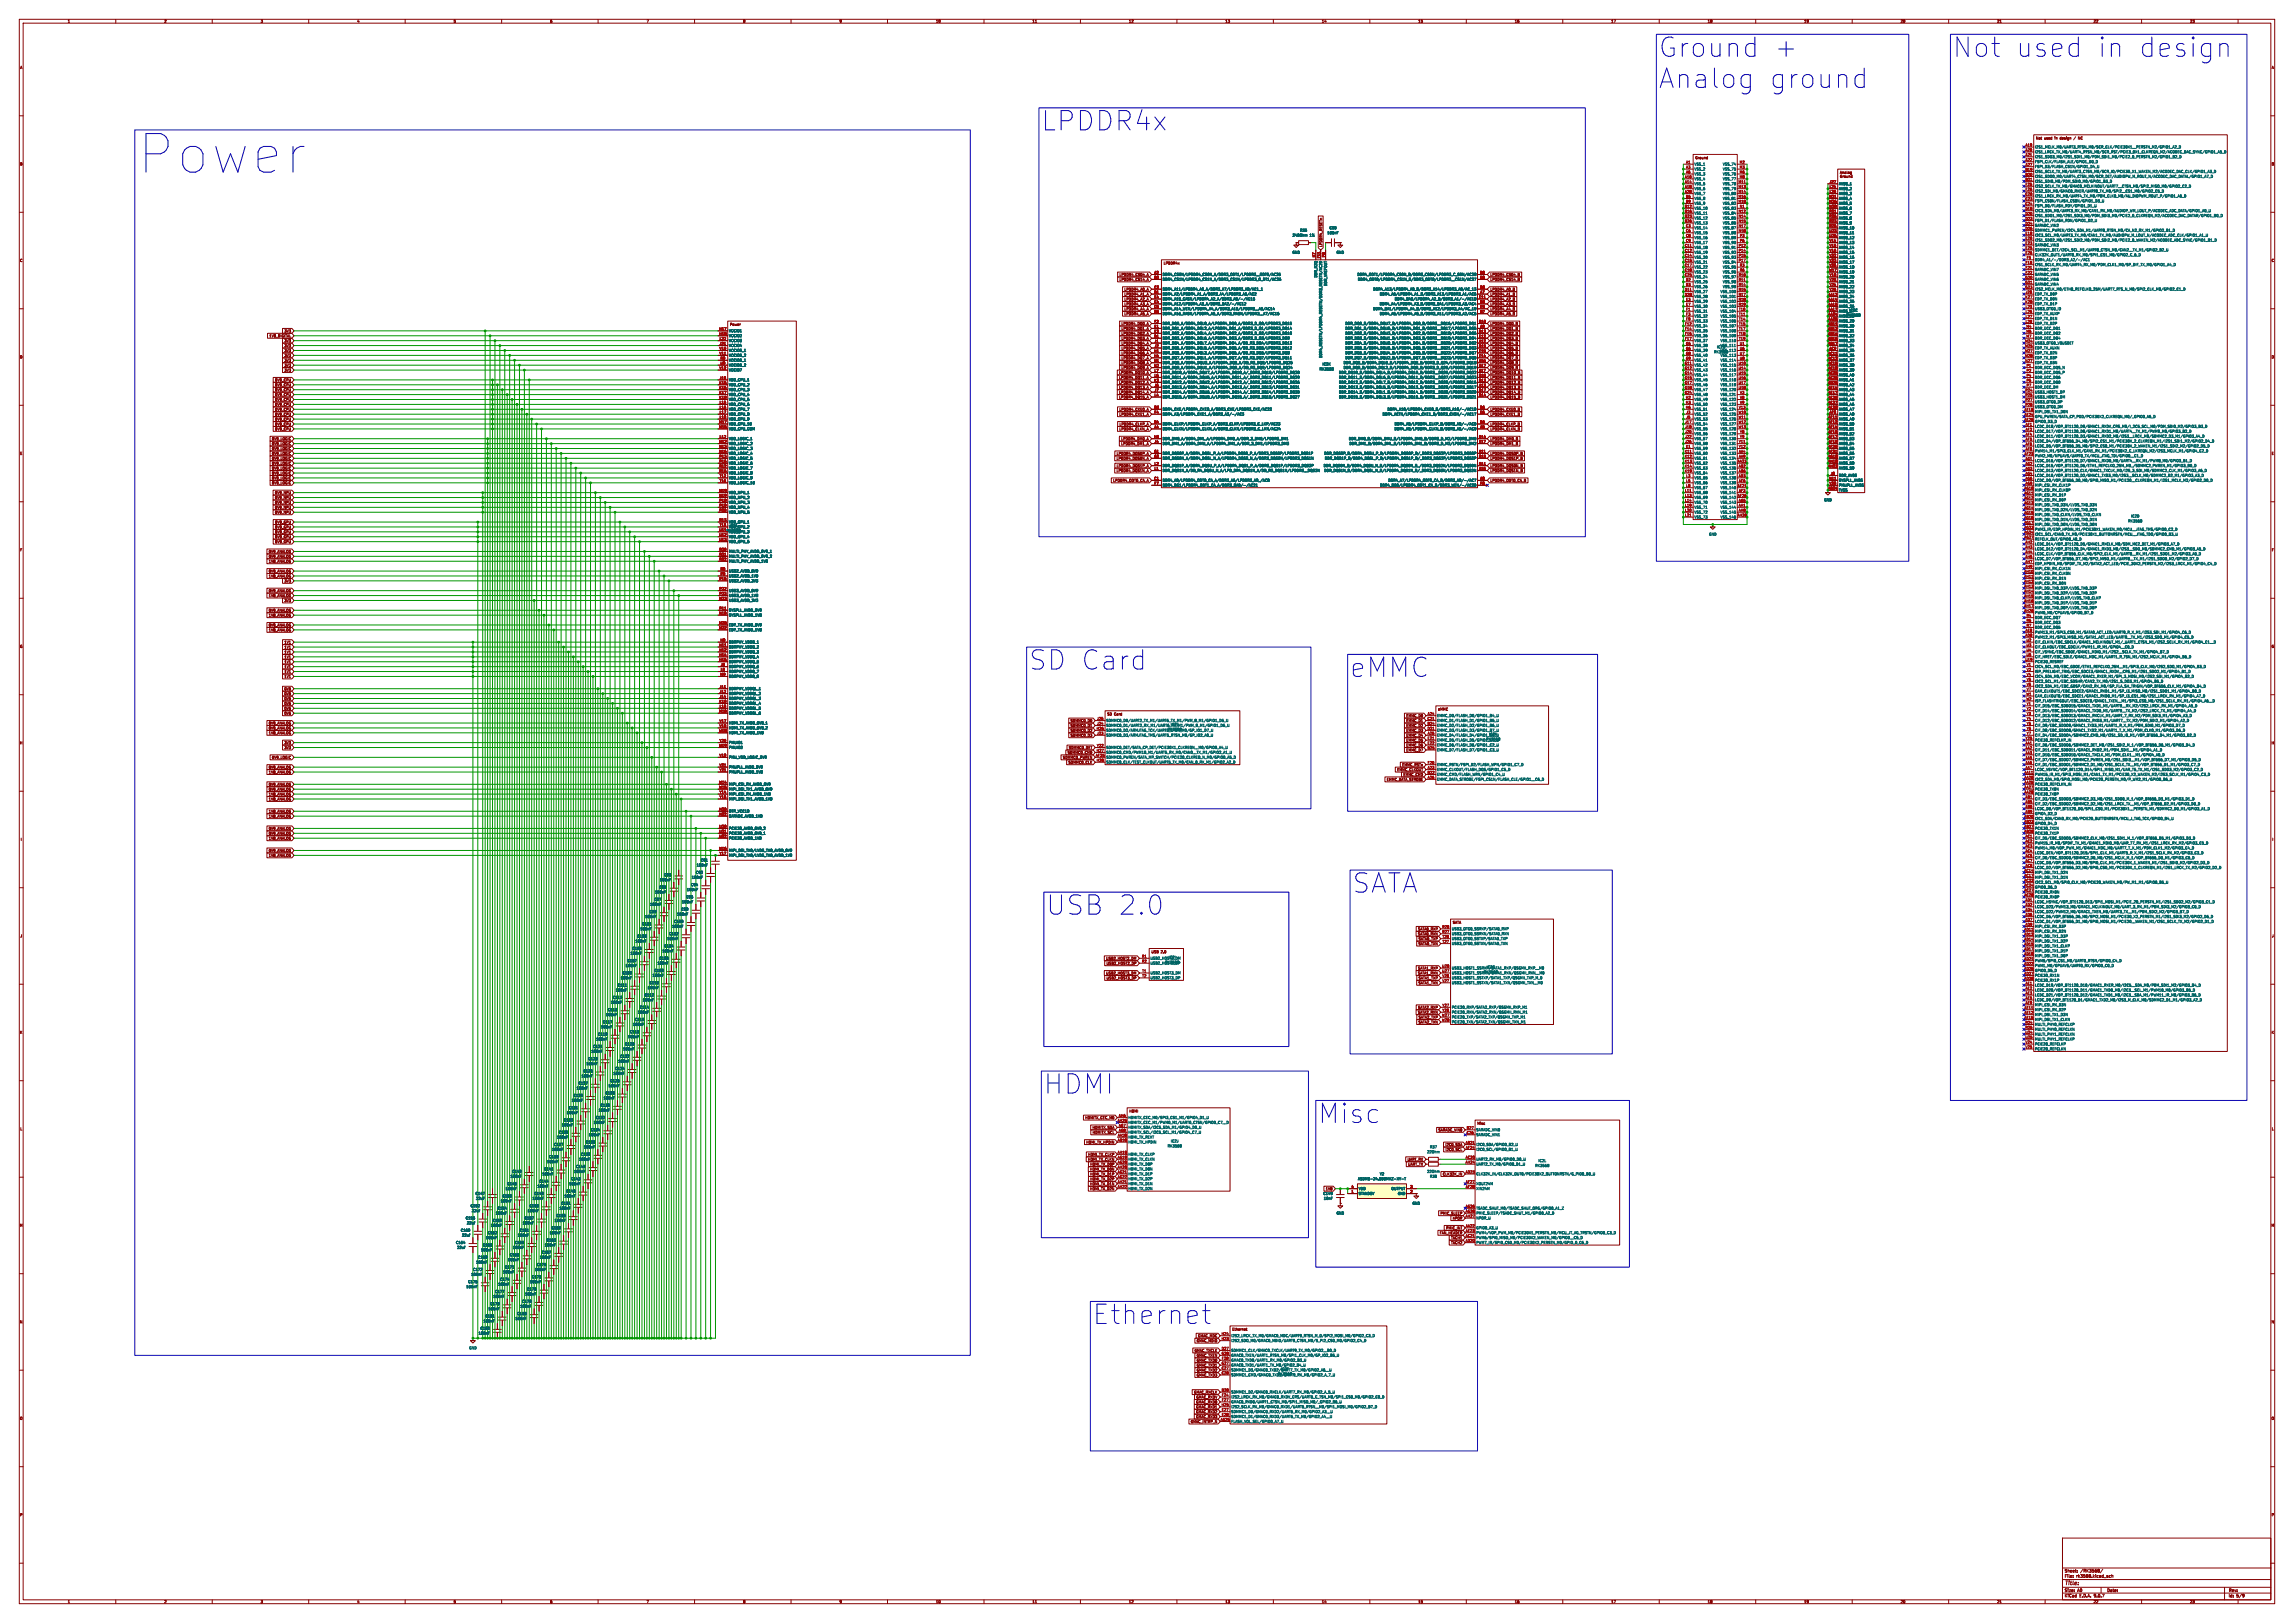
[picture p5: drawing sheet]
<svg xmlns="http://www.w3.org/2000/svg" width="1189mm" height="841mm" viewBox="0 0 1189 841" stroke-linecap="round" stroke-linejoin="round" font-family="sans-serif">
<defs><g id="words">
<text font-size="27.9" fill="#0000c2" x="71" y="89">Power</text>
<g font-size="13.9" fill="#0000c2">
<text x="859" y="29">Ground</text>
<text x="918" y="29">+</text>
<text x="1012" y="29">Not used</text>
<text x="1084" y="29">in</text>
<text x="1104" y="29">design</text>
<text x="859" y="45">Analog</text>
<text x="916" y="45">ground</text>
<text x="539" y="67">LPDDR4x</text>
<text x="533" y="347">SD Card</text>
<text x="699" y="350">eMMC</text>
<text x="701" y="462">SATA</text>
<text x="542" y="474">USB 2.0</text>
<text x="541" y="566">HDMI</text>
<text x="683" y="582">Misc</text>
<text x="566" y="686">Ethernet</text>
</g>
<text font-size="2.8" fill="#840000" x="1070" y="822">Title:</text>
<g font-size="2.1" fill="#840000">
<text x="1070" y="815">Sheet:</text>
<text x="1078" y="815">/RK3568/</text>
<text x="1070" y="818">File:</text>
<text x="1076" y="818">rk3568.kicad_sch</text>
<text x="1070" y="828">KiCad</text>
<text x="1070" y="825">Size:</text>
<text x="1077" y="825">A0</text>
<text x="1078" y="828">E.D.A.</text>
<text x="1085" y="828">9.0.7</text>
<text x="1092" y="825">Date:</text>
<text x="1155" y="825">Rev:</text>
<text x="1155" y="828">Id:</text>
<text x="1159" y="828">5/9</text>
</g>
<g font-size="1.8" fill="#840000">
<text x="35" y="12">1</text>
<text x="85" y="12">2</text>
<text x="135" y="12">3</text>
<text x="185" y="12">4</text>
<text x="235" y="12">5</text>
<text x="285" y="12">6</text>
<text x="335" y="12">7</text>
<text x="385" y="12">8</text>
<text x="435" y="12">9</text>
<text x="485" y="12">10</text>
<text x="535" y="12">11</text>
<text x="585" y="12">12</text>
<text x="635" y="12">13</text>
<text x="685" y="12">14</text>
<text x="735" y="12">15</text>
<text x="785" y="12">16</text>
<text x="835" y="12">17</text>
<text x="885" y="12">18</text>
<text x="935" y="12">19</text>
<text x="985" y="12">20</text>
<text x="1035" y="12">21</text>
<text x="1085" y="12">22</text>
<text x="1135" y="12">23</text>
<text x="10" y="36">A</text>
<text x="1177" y="36">A</text>
<text x="1055" y="73">Not</text>
<text x="1059" y="73">used</text>
<text x="1065" y="73">in</text>
<text x="1068" y="73">design</text>
<text x="1075" y="73">/</text>
<text x="1078" y="73">NC</text>
<text x="879" y="83">Ground</text>
<text x="10" y="86">B</text>
<text x="1177" y="86">B</text>
<text x="954" y="90">Analog</text>
<text x="954" y="92">Ground</text>
<text x="685" y="128" transform="rotate(-90 685 128)">LPDDR4_RESETn</text>
<text x="10" y="136">C</text>
<text x="603" y="137">LPDDR4x</text>
<text x="1177" y="136">C</text>
<text x="580" y="143">LPDDR4_CS0n_A</text>
<text x="772" y="143">LPDDR4_CS0n_B</text>
<text x="580" y="146">LPDDR4_CS1n_A</text>
<text x="772" y="146">LPDDR4_CS1n_B</text>
<text x="583" y="156">LPDDR4_A2_A</text>
<text x="583" y="151">LPDDR4_A0_A</text>
<text x="583" y="153">LPDDR4_A1_A</text>
<text x="772" y="153">LPDDR4_A1_B</text>
<text x="772" y="156">LPDDR4_A2_B</text>
<text x="772" y="151">LPDDR4_A0_B</text>
<text x="583" y="161">LPDDR4_A4_A</text>
<text x="583" y="158">LPDDR4_A3_A</text>
<text x="772" y="161">LPDDR4_A4_B</text>
<text x="772" y="158">LPDDR4_A3_B</text>
<text x="583" y="164">LPDDR4_A5_A</text>
<text x="772" y="164">LPDDR4_A5_B</text>
<text x="147" y="172">3V3</text>
<text x="378" y="169">Power</text>
<text x="581" y="169">LPDDR4_DQ0_A</text>
<text x="581" y="174">LPDDR4_DQ2_A</text>
<text x="581" y="171">LPDDR4_DQ1_A</text>
<text x="772" y="169">LPDDR4_DQ0_B</text>
<text x="772" y="174">LPDDR4_DQ2_B</text>
<text x="772" y="171">LPDDR4_DQ1_B</text>
<text x="139" y="175">1V8_DIGITAL</text>
<text x="147" y="177">3V3</text>
<text x="581" y="179">LPDDR4_DQ4_A</text>
<text x="581" y="176">LPDDR4_DQ3_A</text>
<text x="772" y="179">LPDDR4_DQ4_B</text>
<text x="772" y="176">LPDDR4_DQ3_B</text>
<text x="10" y="186">D</text>
<text x="147" y="180">3V3</text>
<text x="147" y="183">3V3</text>
<text x="147" y="185">3V3</text>
<text x="581" y="181">LPDDR4_DQ5_A</text>
<text x="581" y="184">LPDDR4_DQ6_A</text>
<text x="772" y="184">LPDDR4_DQ6_B</text>
<text x="772" y="181">LPDDR4_DQ5_B</text>
<text x="1177" y="186">D</text>
<text x="147" y="190">3V3</text>
<text x="147" y="188">3V3</text>
<text x="581" y="186">LPDDR4_DQ7_A</text>
<text x="581" y="189">LPDDR4_DQ8_A</text>
<text x="581" y="191">LPDDR4_DQ9_A</text>
<text x="772" y="189">LPDDR4_DQ8_B</text>
<text x="772" y="191">LPDDR4_DQ9_B</text>
<text x="772" y="186">LPDDR4_DQ7_B</text>
<text x="142" y="198">0V9_CPU</text>
<text x="147" y="193">3V3</text>
<text x="580" y="197">LPDDR4_DQ11_A</text>
<text x="580" y="194">LPDDR4_DQ10_A</text>
<text x="772" y="197">LPDDR4_DQ11_B</text>
<text x="772" y="194">LPDDR4_DQ10_B</text>
<text x="142" y="203">0V9_CPU</text>
<text x="142" y="200">0V9_CPU</text>
<text x="580" y="199">LPDDR4_DQ12_A</text>
<text x="580" y="202">LPDDR4_DQ13_A</text>
<text x="772" y="202">LPDDR4_DQ13_B</text>
<text x="772" y="199">LPDDR4_DQ12_B</text>
<text x="142" y="208">0V9_CPU</text>
<text x="142" y="205">0V9_CPU</text>
<text x="580" y="207">LPDDR4_DQ15_A</text>
<text x="580" y="204">LPDDR4_DQ14_A</text>
<text x="772" y="207">LPDDR4_DQ15_B</text>
<text x="772" y="204">LPDDR4_DQ14_B</text>
<text x="142" y="216">0V9_CPU</text>
<text x="142" y="211">0V9_CPU</text>
<text x="142" y="213">0V9_CPU</text>
<text x="580" y="213">LPDDR4_CKE0_A</text>
<text x="580" y="216">LPDDR4_CKE1_A</text>
<text x="772" y="216">LPDDR4_CKE1_B</text>
<text x="772" y="213">LPDDR4_CKE0_B</text>
<text x="142" y="221">0V9_CPU</text>
<text x="142" y="218">0V9_CPU</text>
<text x="580" y="221">LPDDR4_CLKP_A</text>
<text x="772" y="221">LPDDR4_CLKP_B</text>
<text x="142" y="223">0V9_CPU</text>
<text x="580" y="223">LPDDR4_CLKN_A</text>
<text x="772" y="223">LPDDR4_CLKN_B</text>
<text x="141" y="233">0V9_LOGIC</text>
<text x="141" y="231">0V9_LOGIC</text>
<text x="141" y="228">0V9_LOGIC</text>
<text x="581" y="228">LPDDR4_DM0_A</text>
<text x="581" y="231">LPDDR4_DM1_A</text>
<text x="772" y="231">LPDDR4_DM1_B</text>
<text x="772" y="228">LPDDR4_DM0_B</text>
<text x="10" y="236">E</text>
<text x="141" y="236">0V9_LOGIC</text>
<text x="141" y="238">0V9_LOGIC</text>
<text x="579" y="238">LPDDR4_DQS0N_A</text>
<text x="579" y="236">LPDDR4_DQS0P_A</text>
<text x="772" y="236">LPDDR4_DQS0P_B</text>
<text x="772" y="238">LPDDR4_DQS1P_B</text>
<text x="1177" y="236">E</text>
<text x="141" y="241">0V9_LOGIC</text>
<text x="141" y="244">0V9_LOGIC</text>
<text x="579" y="245">LPDDR4_DQS1N_A</text>
<text x="579" y="242">LPDDR4_DQS1P_A</text>
<text x="772" y="245">LPDDR4_DQS1N_B</text>
<text x="772" y="242">LPDDR4_DQS0N_B</text>
<text x="141" y="249">0V9_LOGIC</text>
<text x="141" y="251">0V9_LOGIC</text>
<text x="141" y="246">0V9_LOGIC</text>
<text x="577" y="250">LPDDR4_ODT0_CA_A</text>
<text x="772" y="250">LPDDR4_ODT0_CA_B</text>
<text x="142" y="256">0V9_NPU</text>
<text x="947" y="254">AB24</text>
<text x="142" y="261">0V9_NPU</text>
<text x="142" y="264">0V9_NPU</text>
<text x="142" y="259">0V9_NPU</text>
<text x="142" y="266">0V9_NPU</text>
<text x="142" y="271">0V9_GPU</text>
<text x="142" y="274">0V9_GPU</text>
<text x="142" y="279">0V9_GPU</text>
<text x="142" y="277">0V9_GPU</text>
<text x="142" y="282">0V9_GPU</text>
<text x="10" y="286">F</text>
<text x="139" y="287">0V9_ANALOG</text>
<text x="1177" y="286">F</text>
<text x="139" y="289">0V9_ANALOG</text>
<text x="139" y="292">1V8_ANALOG</text>
<text x="139" y="299">1V8_ANALOG</text>
<text x="139" y="297">0V9_ANALOG</text>
<text x="147" y="302">3V3</text>
<text x="139" y="310">1V8_ANALOG</text>
<text x="139" y="307">0V9_ANALOG</text>
<text x="139" y="317">0V9_ANALOG</text>
<text x="147" y="312">3V3</text>
<text x="139" y="320">1V8_ANALOG</text>
<text x="139" y="327">1V8_ANALOG</text>
<text x="139" y="325">0V9_ANALOG</text>
<text x="10" y="336">G</text>
<text x="147" y="334">1V1</text>
<text x="1177" y="336">G</text>
<text x="147" y="339">1V1</text>
<text x="147" y="341">1V1</text>
<text x="147" y="336">1V1</text>
<text x="147" y="346">1V1</text>
<text x="147" y="344">1V1</text>
<text x="147" y="351">1V1</text>
<text x="147" y="349">1V1</text>
<text x="147" y="358">0V6</text>
<text x="147" y="360">0V6</text>
<text x="147" y="363">0V6</text>
<text x="147" y="365">0V6</text>
<text x="147" y="371">0V6</text>
<text x="147" y="368">0V6</text>
<text x="574" y="371">SD Card</text>
<text x="729" y="372">EMMC_D0</text>
<text x="745" y="369">eMMC</text>
<text x="139" y="376">0V9_ANALOG</text>
<text x="555" y="377">SDMMC0_D1</text>
<text x="555" y="374">SDMMC0_D0</text>
<text x="729" y="374">EMMC_D1</text>
<text x="729" y="377">EMMC_D2</text>
<text x="139" y="381">1V8_ANALOG</text>
<text x="139" y="378">0V9_ANALOG</text>
<text x="555" y="379">SDMMC0_D2</text>
<text x="555" y="382">SDMMC0_D3</text>
<text x="729" y="379">EMMC_D3</text>
<text x="729" y="382">EMMC_D4</text>
<text x="10" y="386">H</text>
<text x="147" y="388">3V3</text>
<text x="147" y="386">3V3</text>
<text x="554" y="388">SDMMC0_DET</text>
<text x="729" y="387">EMMC_D6</text>
<text x="729" y="384">EMMC_D5</text>
<text x="729" y="390">EMMC_D7</text>
<text x="1177" y="386">H</text>
<text x="141" y="393">0V9_LOGIC</text>
<text x="551" y="393">SDMMC0_PWREN</text>
<text x="553" y="391">SDMMC0_CMD</text>
<text x="554" y="396">SDMMC0_CLK</text>
<text x="139" y="398">0V9_ANALOG</text>
<text x="139" y="401">1V8_ANALOG</text>
<text x="724" y="400">EMMC_CLKOUT</text>
<text x="727" y="397">EMMC_RSTn</text>
<text x="139" y="407">0V9_ANALOG</text>
<text x="719" y="405">EMMC_DATA_STROBE</text>
<text x="727" y="402">EMMC_CMD</text>
<text x="139" y="410">0V9_ANALOG</text>
<text x="139" y="412">1V8_ANALOG</text>
<text x="139" y="415">1V8_ANALOG</text>
<text x="139" y="424">1V8_ANALOG</text>
<text x="139" y="421">1V8_ANALOG</text>
<text x="139" y="430">0V9_ANALOG</text>
<text x="11" y="436">I</text>
<text x="139" y="433">0V9_ANALOG</text>
<text x="139" y="435">1V8_ANALOG</text>
<text x="1178" y="436">I</text>
<text x="139" y="442">0V9_ANALOG</text>
<text x="139" y="444">1V8_ANALOG</text>
<text x="753" y="479">SATA</text>
<text x="10" y="486">J</text>
<text x="735" y="485">SATA0_RXN</text>
<text x="735" y="482">SATA0_RXP</text>
<text x="1177" y="486">J</text>
<text x="735" y="490">SATA0_TXN</text>
<text x="735" y="487">SATA0_TXP</text>
<text x="573" y="498">USB2_HOST2_DM</text>
<text x="597" y="494">USB</text>
<text x="602" y="494">2.0</text>
<text x="573" y="500">USB2_HOST2_DP</text>
<text x="735" y="503">SATA1_RXP</text>
<text x="573" y="505">USB2_HOST3_DM</text>
<text x="573" y="508">USB2_HOST3_DP</text>
<text x="735" y="505">SATA1_RXN</text>
<text x="735" y="508">SATA1_TXP</text>
<text x="735" y="510">SATA1_TXN</text>
<text x="735" y="525">SATA2_RXN</text>
<text x="735" y="523">SATA2_RXP</text>
<text x="735" y="531">SATA2_TXN</text>
<text x="735" y="528">SATA2_TXP</text>
<text x="10" y="536">K</text>
<text x="1177" y="536">K</text>
<text x="562" y="580">HDMITX_CEC_M0</text>
<text x="585" y="577">HDMI</text>
<text x="10" y="586">L</text>
<text x="566" y="585">HDMITX_SDA</text>
<text x="566" y="588">HDMITX_SCL</text>
<text x="745" y="586">SARADC_VIN0</text>
<text x="766" y="583">Misc</text>
<text x="1177" y="586">L</text>
<text x="563" y="593">HDMI_TX_HPDIN</text>
<text x="564" y="599">HDMI_TX_CLKP</text>
<text x="749" y="594">I2C0_SDA</text>
<text x="749" y="597">I2C0_SCL</text>
<text x="564" y="602">HDMI_TX_CLKN</text>
<text x="565" y="604">HDMI_TX_D0P</text>
<text x="729" y="602">UART_RX</text>
<text x="730" y="604">UART_TX</text>
<text x="565" y="607">HDMI_TX_D0N</text>
<text x="565" y="609">HDMI_TX_D1P</text>
<text x="565" y="612">HDMI_TX_D2P</text>
<text x="748" y="609">CLK32K_IN</text>
<text x="565" y="614">HDMI_TX_D1N</text>
<text x="565" y="617">HDMI_TX_D2N</text>
<text x="687" y="617">1V8</text>
<text x="746" y="630">PMIC_SLEEP</text>
<text x="10" y="636">M</text>
<text x="753" y="632">nPOR</text>
<text x="1177" y="636">M</text>
<text x="746" y="640">FAN_HEADER</text>
<text x="749" y="637">PMIC_INT</text>
<text x="752" y="642">TACH1</text>
<text x="752" y="645">TACH2</text>
<text x="10" y="686">N</text>
<text x="639" y="690">Ethernet</text>
<text x="1177" y="686">N</text>
<text x="620" y="696">GMAC_MDIO</text>
<text x="621" y="693">GMAC_MDC</text>
<text x="619" y="701">GMAC_TXCLK</text>
<text x="620" y="706">GMAC_TXD0</text>
<text x="620" y="703">GMAC_TXEN</text>
<text x="620" y="713">GMAC_TXD3</text>
<text x="620" y="708">GMAC_TXD1</text>
<text x="620" y="711">GMAC_TXD2</text>
<text x="619" y="722">GMAC_RXCLK</text>
<text x="620" y="725">GMAC_RXDV</text>
<text x="620" y="730">GMAC_RXD1</text>
<text x="620" y="727">GMAC_RXD0</text>
<text x="10" y="736">O</text>
<text x="617" y="738">GMAC_INTRP_N</text>
<text x="620" y="732">GMAC_RXD2</text>
<text x="620" y="735">GMAC_RXD3</text>
<text x="1177" y="736">O</text>
<text x="10" y="786">P</text>
<text x="1177" y="786">P</text>
<text x="35" y="831">1</text>
<text x="85" y="831">2</text>
<text x="135" y="831">3</text>
<text x="185" y="831">4</text>
<text x="235" y="831">5</text>
<text x="285" y="831">6</text>
<text x="335" y="831">7</text>
<text x="385" y="831">8</text>
<text x="435" y="831">9</text>
<text x="485" y="831">10</text>
<text x="535" y="831">11</text>
<text x="585" y="831">12</text>
<text x="635" y="831">13</text>
<text x="685" y="831">14</text>
<text x="735" y="831">15</text>
<text x="785" y="831">16</text>
<text x="835" y="831">17</text>
<text x="885" y="831">18</text>
<text x="935" y="831">19</text>
<text x="985" y="831">20</text>
<text x="1035" y="831">21</text>
<text x="1085" y="831">22</text>
<text x="1135" y="831">23</text>
</g>
<g font-size="1.8" fill="#a90000">
<text x="1050" y="76">A19</text>
<text x="1050" y="78">A20</text>
<text x="1050" y="81">A21</text>
<text x="1050" y="84">A22</text>
<text x="874" y="85">A1</text>
<text x="874" y="87">A3</text>
<text x="874" y="90">A6</text>
<text x="902" y="85">M2</text>
<text x="902" y="87">M3</text>
<text x="902" y="90">M6</text>
<text x="1050" y="89">B19</text>
<text x="1050" y="86">A27</text>
<text x="873" y="92">A10</text>
<text x="873" y="95">A14</text>
<text x="901" y="95">M11</text>
<text x="902" y="92">M8</text>
<text x="948" y="95">J27</text>
<text x="1050" y="91">B20</text>
<text x="1050" y="94">B21</text>
<text x="873" y="98">A18</text>
<text x="873" y="100">A28</text>
<text x="901" y="98">M13</text>
<text x="901" y="100">M14</text>
<text x="948" y="98">L24</text>
<text x="948" y="100">L26</text>
<text x="1050" y="101">C20</text>
<text x="1050" y="96">F25</text>
<text x="1050" y="99">F26</text>
<text x="873" y="108">B12</text>
<text x="874" y="103">B5</text>
<text x="874" y="105">B9</text>
<text x="901" y="103">M16</text>
<text x="901" y="105">M18</text>
<text x="902" y="108">N1</text>
<text x="948" y="103">M21</text>
<text x="948" y="105">M26</text>
<text x="948" y="108">N28</text>
<text x="1050" y="104">C23</text>
<text x="1050" y="106">C24</text>
<text x="873" y="110">B16</text>
<text x="873" y="113">B23</text>
<text x="901" y="110">N12</text>
<text x="901" y="113">N14</text>
<text x="948" y="110">P21</text>
<text x="948" y="113">P26</text>
<text x="1050" y="109">D18</text>
<text x="1050" y="112">D20</text>
<text x="873" y="115">B26</text>
<text x="874" y="118">C3</text>
<text x="901" y="115">N15</text>
<text x="901" y="118">N17</text>
<text x="948" y="115">R23</text>
<text x="948" y="118">R26</text>
<text x="1050" y="114">D23</text>
<text x="1050" y="117">D24</text>
<text x="1050" y="119">D26</text>
<text x="874" y="120">C6</text>
<text x="874" y="123">C8</text>
<text x="874" y="125">C9</text>
<text x="901" y="120">N18</text>
<text x="902" y="123">P3</text>
<text x="902" y="125">P6</text>
<text x="948" y="120">U23</text>
<text x="948" y="123">U26</text>
<text x="948" y="125">V14</text>
<text x="1050" y="122">E18</text>
<text x="1050" y="124">E20</text>
<text x="873" y="128">C11</text>
<text x="873" y="131">C12</text>
<text x="901" y="128">P12</text>
<text x="901" y="131">P14</text>
<text x="948" y="128">V15</text>
<text x="948" y="131">V16</text>
<text x="1050" y="127">E23</text>
<text x="1050" y="129">E25</text>
<text x="1050" y="132">E26</text>
<text x="682" y="133" transform="rotate(-90 682 133)">H7</text>
<text x="684" y="134" transform="rotate(-90 684 134)">F11</text>
<text x="687" y="133" transform="rotate(-90 687 133)">P8</text>
<text x="873" y="133">C14</text>
<text x="873" y="136">C15</text>
<text x="901" y="133">P15</text>
<text x="901" y="136">P17</text>
<text x="948" y="133">V22</text>
<text x="948" y="136">V23</text>
<text x="1050" y="137">F18</text>
<text x="1050" y="134">F5</text>
<text x="598" y="142">A2</text>
<text x="767" y="142">D8</text>
<text x="873" y="138">C17</text>
<text x="873" y="141">C18</text>
<text x="873" y="143">C25</text>
<text x="901" y="143">R10</text>
<text x="902" y="138">R3</text>
<text x="902" y="141">R6</text>
<text x="948" y="141">W17</text>
<text x="948" y="138">V26</text>
<text x="948" y="143">Y18</text>
<text x="1050" y="139">F21</text>
<text x="1050" y="142">F22</text>
<text x="598" y="145">B2</text>
<text x="598" y="150">C2</text>
<text x="767" y="150">B8</text>
<text x="767" y="145">E8</text>
<text x="874" y="146">D2</text>
<text x="874" y="148">D3</text>
<text x="901" y="146">R11</text>
<text x="901" y="148">R14</text>
<text x="948" y="146">Y23</text>
<text x="948" y="148">Y24</text>
<text x="1050" y="145">G20</text>
<text x="1050" y="147">G21</text>
<text x="1050" y="150">G23</text>
<text x="598" y="152">B1</text>
<text x="598" y="155">E4</text>
<text x="766" y="155">E11</text>
<text x="767" y="152">A7</text>
<text x="873" y="151">D11</text>
<text x="873" y="153">D28</text>
<text x="874" y="156">E3</text>
<text x="901" y="151">R15</text>
<text x="901" y="153">R17</text>
<text x="901" y="156">R18</text>
<text x="948" y="153">AA12</text>
<text x="948" y="156">AA14</text>
<text x="948" y="151">Y26</text>
<text x="1050" y="155">K27</text>
<text x="1050" y="152">J28</text>
<text x="598" y="157">C4</text>
<text x="598" y="160">C5</text>
<text x="767" y="157">D9</text>
<text x="767" y="160">E9</text>
<text x="874" y="158">E7</text>
<text x="874" y="161">F1</text>
<text x="901" y="158">R19</text>
<text x="901" y="161">T10</text>
<text x="948" y="158">AA15</text>
<text x="948" y="161">AA17</text>
<text x="1050" y="157">K28</text>
<text x="1050" y="160">L23</text>
<text x="598" y="162">D5</text>
<text x="598" y="167">F2</text>
<text x="766" y="167">B10</text>
<text x="767" y="162">B7</text>
<text x="874" y="164">F3</text>
<text x="874" y="166">F9</text>
<text x="901" y="164">T11</text>
<text x="901" y="166">T14</text>
<text x="948" y="164">AA24</text>
<text x="948" y="166">AA26</text>
<text x="1050" y="162">L25</text>
<text x="1050" y="165">L27</text>
<text x="1050" y="167">L28</text>
<text x="373" y="171">H17</text>
<text x="373" y="174">H18</text>
<text x="598" y="170">E1</text>
<text x="598" y="172">E2</text>
<text x="766" y="172">D12</text>
<text x="767" y="170">A9</text>
<text x="873" y="169">F12</text>
<text x="873" y="171">F14</text>
<text x="873" y="174">F15</text>
<text x="901" y="169">T15</text>
<text x="901" y="171">T17</text>
<text x="901" y="174">T18</text>
<text x="947" y="169">AB11</text>
<text x="947" y="171">AB12</text>
<text x="947" y="174">AB14</text>
<text x="1050" y="170">M4</text>
<text x="1050" y="172">M5</text>
<text x="373" y="176">L22</text>
<text x="373" y="179">J21</text>
<text x="598" y="175">D1</text>
<text x="598" y="178">J1</text>
<text x="766" y="175">E12</text>
<text x="766" y="178">A12</text>
<text x="873" y="176">F17</text>
<text x="874" y="179">G5</text>
<text x="901" y="176">T19</text>
<text x="902" y="179">U1</text>
<text x="947" y="176">AB15</text>
<text x="947" y="179">AB17</text>
<text x="1050" y="178">M24</text>
<text x="1050" y="175">M7</text>
<text x="373" y="181">V10</text>
<text x="373" y="184">V11</text>
<text x="598" y="183">H1</text>
<text x="598" y="185">H4</text>
<text x="598" y="180">J2</text>
<text x="766" y="180">D15</text>
<text x="766" y="183">E15</text>
<text x="766" y="185">E14</text>
<text x="874" y="181">G6</text>
<text x="874" y="184">G8</text>
<text x="902" y="181">U6</text>
<text x="902" y="184">U7</text>
<text x="947" y="184">AC11</text>
<text x="948" y="181">AC9</text>
<text x="1050" y="180">M25</text>
<text x="1050" y="183">M27</text>
<text x="1050" y="185">M28</text>
<text x="373" y="192">V12</text>
<text x="373" y="189">U9</text>
<text x="373" y="186">R9</text>
<text x="598" y="188">M1</text>
<text x="598" y="190">N2</text>
<text x="766" y="190">B17</text>
<text x="766" y="188">A16</text>
<text x="873" y="189">G11</text>
<text x="873" y="192">G12</text>
<text x="874" y="186">G9</text>
<text x="901" y="189">U10</text>
<text x="901" y="192">U14</text>
<text x="902" y="186">U8</text>
<text x="947" y="186">AC12</text>
<text x="947" y="189">AC15</text>
<text x="947" y="192">AC18</text>
<text x="1050" y="188">N27</text>
<text x="1050" y="190">P1</text>
<text x="373" y="197">J15</text>
<text x="598" y="198">K2</text>
<text x="598" y="193">L7</text>
<text x="598" y="195">L6</text>
<text x="766" y="195">B18</text>
<text x="766" y="198">B13</text>
<text x="766" y="193">A17</text>
<text x="873" y="194">G14</text>
<text x="873" y="197">G15</text>
<text x="901" y="194">U15</text>
<text x="901" y="197">U16</text>
<text x="947" y="194">AC25</text>
<text x="947" y="197">AC26</text>
<text x="1050" y="193">P2</text>
<text x="1050" y="195">P4</text>
<text x="1050" y="198">P5</text>
<text x="373" y="199">K15</text>
<text x="373" y="202">K16</text>
<text x="598" y="200">J6</text>
<text x="598" y="203">J7</text>
<text x="766" y="203">D17</text>
<text x="766" y="200">A13</text>
<text x="873" y="199">G17</text>
<text x="873" y="202">G18</text>
<text x="901" y="199">U17</text>
<text x="901" y="202">U18</text>
<text x="947" y="199">AD26</text>
<text x="948" y="202">AE14</text>
<text x="1050" y="203">P24</text>
<text x="1050" y="200">P7</text>
<text x="373" y="204">K17</text>
<text x="373" y="207">K18</text>
<text x="373" y="209">L15</text>
<text x="598" y="205">L4</text>
<text x="766" y="205">B14</text>
<text x="873" y="204">G24</text>
<text x="874" y="207">H2</text>
<text x="874" y="209">H3</text>
<text x="902" y="204">V3</text>
<text x="902" y="207">V8</text>
<text x="902" y="209">V9</text>
<text x="948" y="204">AE17</text>
<text x="948" y="207">AE20</text>
<text x="948" y="209">AE27</text>
<text x="1050" y="205">P25</text>
<text x="1050" y="208">P27</text>
<text x="373" y="212">L16</text>
<text x="373" y="214">L17</text>
<text x="598" y="212">B3</text>
<text x="598" y="214">F4</text>
<text x="767" y="212">D6</text>
<text x="767" y="214">E6</text>
<text x="874" y="212">H6</text>
<text x="874" y="214">J3</text>
<text x="901" y="214">W10</text>
<text x="901" y="212">V13</text>
<text x="948" y="212">AE28</text>
<text x="948" y="214">AF9</text>
<text x="1049" y="213">AE18</text>
<text x="1049" y="216">AE24</text>
<text x="1050" y="211">P28</text>
<text x="373" y="219">M17</text>
<text x="373" y="222">M15</text>
<text x="373" y="217">L18</text>
<text x="598" y="219">B4</text>
<text x="598" y="222">A4</text>
<text x="767" y="219">B6</text>
<text x="767" y="222">A5</text>
<text x="873" y="219">J17</text>
<text x="873" y="222">J18</text>
<text x="874" y="217">J5</text>
<text x="901" y="217">W11</text>
<text x="901" y="219">W12</text>
<text x="901" y="222">W13</text>
<text x="948" y="217">AF11</text>
<text x="948" y="219">AF12</text>
<text x="948" y="222">AF14</text>
<text x="1049" y="218">AE26</text>
<text x="1050" y="221">AF1</text>
<text x="373" y="227">L12</text>
<text x="598" y="227">H5</text>
<text x="766" y="227">D14</text>
<text x="873" y="225">J20</text>
<text x="873" y="227">J22</text>
<text x="902" y="225">Y8</text>
<text x="902" y="227">Y9</text>
<text x="948" y="225">AF15</text>
<text x="948" y="227">AF17</text>
<text x="1050" y="223">AF2</text>
<text x="1050" y="226">AF4</text>
<text x="373" y="230">M12</text>
<text x="373" y="232">N13</text>
<text x="598" y="230">J4</text>
<text x="766" y="230">E17</text>
<text x="873" y="230">J26</text>
<text x="874" y="232">K1</text>
<text x="901" y="230">Y11</text>
<text x="901" y="232">Y12</text>
<text x="948" y="230">AF18</text>
<text x="948" y="232">AF20</text>
<text x="1050" y="228">AF5</text>
<text x="1050" y="231">AF6</text>
<text x="1050" y="233">AF8</text>
<text x="373" y="235">N16</text>
<text x="373" y="237">P13</text>
<text x="373" y="240">P16</text>
<text x="598" y="235">G1</text>
<text x="598" y="237">G2</text>
<text x="766" y="237">B15</text>
<text x="766" y="235">A11</text>
<text x="873" y="235">K11</text>
<text x="873" y="237">K12</text>
<text x="873" y="240">K13</text>
<text x="901" y="240">AA23</text>
<text x="901" y="235">AA4</text>
<text x="901" y="237">AA9</text>
<text x="947" y="240">AH18</text>
<text x="947" y="237">AG18</text>
<text x="948" y="235">AF21</text>
<text x="1049" y="236">AF23</text>
<text x="1050" y="239">AG1</text>
<text x="373" y="242">R12</text>
<text x="373" y="245">R16</text>
<text x="598" y="241">L2</text>
<text x="598" y="244">L1</text>
<text x="766" y="241">B11</text>
<text x="766" y="244">A15</text>
<text x="873" y="242">K14</text>
<text x="873" y="245">K19</text>
<text x="901" y="242">AB2</text>
<text x="901" y="245">AB6</text>
<text x="947" y="242">AH23</text>
<text x="1050" y="241">AG2</text>
<text x="1050" y="244">AG3</text>
<text x="373" y="247">T12</text>
<text x="373" y="250">T16</text>
<text x="598" y="249">C1</text>
<text x="598" y="251">F7</text>
<text x="767" y="249">A8</text>
<text x="767" y="251">F8</text>
<text x="874" y="247">L3</text>
<text x="874" y="250">L5</text>
<text x="901" y="247">AD3</text>
<text x="901" y="250">AE6</text>
<text x="948" y="249">N11</text>
<text x="948" y="251">V20</text>
<text x="949" y="246">J8</text>
<text x="1050" y="246">AG4</text>
<text x="1050" y="249">AG6</text>
<text x="1050" y="251">AG9</text>
<text x="373" y="255">M19</text>
<text x="373" y="258">N19</text>
<text x="873" y="255">L11</text>
<text x="873" y="258">L13</text>
<text x="874" y="252">L8</text>
<text x="901" y="252">AE21</text>
<text x="901" y="258">AF26</text>
<text x="901" y="255">AF3</text>
<text x="1049" y="254">AG10</text>
<text x="1049" y="256">AG11</text>
<text x="373" y="260">P18</text>
<text x="373" y="263">P19</text>
<text x="873" y="260">L14</text>
<text x="873" y="263">L19</text>
<text x="901" y="263">AH1</text>
<text x="901" y="260">AG5</text>
<text x="1049" y="259">AG12</text>
<text x="1049" y="261">AG13</text>
<text x="1049" y="264">AG14</text>
<text x="373" y="265">P20</text>
<text x="873" y="265">L20</text>
<text x="873" y="268">L21</text>
<text x="900" y="268">AH28</text>
<text x="901" y="265">AH8</text>
<text x="1049" y="266">AG15</text>
<text x="1049" y="269">AG16</text>
<text x="373" y="275">U11</text>
<text x="373" y="270">R13</text>
<text x="373" y="273">T13</text>
<text x="1049" y="272">AG17</text>
<text x="1049" y="274">AG23</text>
<text x="373" y="278">U12</text>
<text x="373" y="280">U13</text>
<text x="1049" y="277">AG24</text>
<text x="1049" y="279">AG27</text>
<text x="1050" y="282">AH2</text>
<text x="373" y="285">R20</text>
<text x="1050" y="284">AH3</text>
<text x="1050" y="287">AH4</text>
<text x="373" y="288">R21</text>
<text x="373" y="291">R22</text>
<text x="1050" y="289">AH5</text>
<text x="1050" y="292">AH7</text>
<text x="373" y="296">R8</text>
<text x="373" y="298">P9</text>
<text x="1049" y="297">AH10</text>
<text x="1049" y="299">AH11</text>
<text x="1050" y="294">AH9</text>
<text x="373" y="301">P10</text>
<text x="373" y="306">P22</text>
<text x="1049" y="302">AH12</text>
<text x="1049" y="305">AH13</text>
<text x="373" y="311">M23</text>
<text x="373" y="308">P23</text>
<text x="1049" y="307">AH14</text>
<text x="1049" y="310">AH15</text>
<text x="373" y="316">P11</text>
<text x="1049" y="312">AH16</text>
<text x="1049" y="315">AH17</text>
<text x="1049" y="317">AH26</text>
<text x="373" y="324">M20</text>
<text x="373" y="319">N10</text>
<text x="1050" y="320">R4</text>
<text x="1050" y="322">R5</text>
<text x="373" y="326">M22</text>
<text x="1050" y="330">AD8</text>
<text x="1050" y="327">AE8</text>
<text x="1050" y="325">R7</text>
<text x="373" y="335">H11</text>
<text x="373" y="332">H9</text>
<text x="1050" y="332">U2</text>
<text x="1050" y="335">U3</text>
<text x="373" y="338">H12</text>
<text x="373" y="340">H14</text>
<text x="1050" y="338">U4</text>
<text x="1050" y="340">U5</text>
<text x="373" y="343">H15</text>
<text x="373" y="348">L9</text>
<text x="373" y="345">J9</text>
<text x="1050" y="343">U19</text>
<text x="1050" y="345">V1</text>
<text x="1050" y="348">V2</text>
<text x="373" y="350">M9</text>
<text x="1050" y="350">V4</text>
<text x="1050" y="353">V5</text>
<text x="373" y="357">J11</text>
<text x="373" y="359">J12</text>
<text x="1050" y="355">V6</text>
<text x="1050" y="358">V7</text>
<text x="373" y="364">K10</text>
<text x="373" y="362">J14</text>
<text x="1050" y="360">W1</text>
<text x="1050" y="363">W2</text>
<text x="1050" y="366">Y1</text>
<text x="373" y="369">M10</text>
<text x="373" y="367">L10</text>
<text x="740" y="371">A24</text>
<text x="1050" y="368">Y2</text>
<text x="1050" y="371">Y3</text>
<text x="373" y="374">V17</text>
<text x="373" y="377">V18</text>
<text x="568" y="373">J25</text>
<text x="568" y="376">J24</text>
<text x="740" y="373">C21</text>
<text x="740" y="376">B24</text>
<text x="1050" y="373">Y4</text>
<text x="1050" y="376">Y5</text>
<text x="373" y="379">W18</text>
<text x="568" y="378">H26</text>
<text x="568" y="381">J23</text>
<text x="740" y="378">D21</text>
<text x="740" y="383">E21</text>
<text x="740" y="381">A25</text>
<text x="1050" y="383">Y25</text>
<text x="1050" y="378">Y6</text>
<text x="1050" y="381">Y7</text>
<text x="373" y="387">W19</text>
<text x="373" y="385">Y20</text>
<text x="568" y="390">H27</text>
<text x="568" y="387">Y22</text>
<text x="740" y="388">B25</text>
<text x="740" y="386">E22</text>
<text x="1050" y="386">AA1</text>
<text x="1050" y="388">AA2</text>
<text x="373" y="392">V19</text>
<text x="568" y="392">AF25</text>
<text x="568" y="395">H28</text>
<text x="740" y="396">F20</text>
<text x="1050" y="391">AA3</text>
<text x="1050" y="393">AA5</text>
<text x="1050" y="396">AA6</text>
<text x="373" y="397">V21</text>
<text x="373" y="400">Y21</text>
<text x="740" y="401">B22</text>
<text x="740" y="399">A23</text>
<text x="1049" y="401">AA11</text>
<text x="1050" y="399">AA7</text>
<text x="373" y="406">W14</text>
<text x="740" y="404">A26</text>
<text x="1049" y="404">AA20</text>
<text x="1049" y="406">AA25</text>
<text x="373" y="409">W15</text>
<text x="373" y="411">Y14</text>
<text x="373" y="414">Y15</text>
<text x="1049" y="409">AA27</text>
<text x="1049" y="411">AA28</text>
<text x="1050" y="414">AB1</text>
<text x="1050" y="416">AB5</text>
<text x="1050" y="419">AB8</text>
<text x="373" y="420">H20</text>
<text x="373" y="423">H22</text>
<text x="1049" y="424">AB20</text>
<text x="1050" y="421">AB9</text>
<text x="373" y="429">U20</text>
<text x="373" y="432">U21</text>
<text x="1049" y="426">AB23</text>
<text x="1049" y="429">AB27</text>
<text x="1049" y="432">AB28</text>
<text x="373" y="434">U22</text>
<text x="1050" y="434">AC1</text>
<text x="1050" y="437">AC2</text>
<text x="373" y="440">W16</text>
<text x="373" y="443">Y17</text>
<text x="1050" y="439">AC3</text>
<text x="1050" y="442">AC4</text>
<text x="1050" y="444">AC5</text>
<text x="1050" y="447">AC7</text>
<text x="1050" y="449">AC8</text>
<text x="1049" y="452">AC14</text>
<text x="1049" y="454">AC17</text>
<text x="1049" y="457">AC22</text>
<text x="1049" y="459">AC24</text>
<text x="1049" y="462">AC27</text>
<text x="1049" y="465">AC28</text>
<text x="1050" y="467">AD1</text>
<text x="1050" y="470">AD2</text>
<text x="1050" y="472">AD4</text>
<text x="1050" y="475">AD6</text>
<text x="1050" y="477">AD7</text>
<text x="1050" y="480">AD9</text>
<text x="747" y="481">R28</text>
<text x="747" y="484">R27</text>
<text x="1049" y="482">AD11</text>
<text x="1049" y="485">AD12</text>
<text x="748" y="486">T28</text>
<text x="748" y="489">T27</text>
<text x="1049" y="487">AD14</text>
<text x="1049" y="490">AD15</text>
<text x="592" y="496">R1</text>
<text x="1049" y="493">AD17</text>
<text x="1049" y="495">AD18</text>
<text x="1049" y="498">AD21</text>
<text x="592" y="499">R2</text>
<text x="592" y="504">T1</text>
<text x="747" y="501">U28</text>
<text x="747" y="504">U27</text>
<text x="1049" y="500">AD22</text>
<text x="1049" y="503">AD25</text>
<text x="592" y="506">T2</text>
<text x="747" y="506">V28</text>
<text x="747" y="509">V27</text>
<text x="1049" y="505">AD27</text>
<text x="1049" y="508">AD28</text>
<text x="1050" y="510">AE1</text>
<text x="1050" y="513">AE2</text>
<text x="1050" y="515">AE3</text>
<text x="747" y="522">Y27</text>
<text x="1050" y="518">AE5</text>
<text x="1050" y="520">AE9</text>
<text x="747" y="527">W27</text>
<text x="747" y="524">Y28</text>
<text x="1049" y="523">AE11</text>
<text x="1049" y="526">AE12</text>
<text x="747" y="529">W28</text>
<text x="1049" y="528">AE15</text>
<text x="1050" y="531">R24</text>
<text x="1050" y="533">R25</text>
<text x="1050" y="536">U24</text>
<text x="1050" y="538">U25</text>
<text x="1050" y="541">V24</text>
<text x="1050" y="543">V25</text>
<text x="579" y="581">AH25</text>
<text x="580" y="579">AH6</text>
<text x="580" y="584">AG7</text>
<text x="580" y="586">AG8</text>
<text x="760" y="585">B27</text>
<text x="760" y="588">C26</text>
<text x="579" y="592">AB18</text>
<text x="579" y="589">AA18</text>
<text x="760" y="593">AB21</text>
<text x="579" y="598">AH19</text>
<text x="760" y="595">AF24</text>
<text x="579" y="606">AH20</text>
<text x="579" y="600">AG19</text>
<text x="579" y="603">AG20</text>
<text x="759" y="603">AH24</text>
<text x="760" y="600">AC20</text>
<text x="579" y="608">AG21</text>
<text x="579" y="611">AG22</text>
<text x="760" y="608">AD23</text>
<text x="579" y="613">AH21</text>
<text x="579" y="616">AH22</text>
<text x="700" y="616">4</text>
<text x="731" y="616">3</text>
<text x="760" y="613">AF27</text>
<text x="760" y="616">AF28</text>
<text x="700" y="618">1</text>
<text x="731" y="618">2</text>
<text x="760" y="626">AG26</text>
<text x="760" y="628">AG28</text>
<text x="759" y="631">AH27</text>
<text x="760" y="641">AC21</text>
<text x="760" y="639">AE23</text>
<text x="760" y="636">AA22</text>
<text x="760" y="644">AD20</text>
<text x="633" y="692">H24</text>
<text x="633" y="694">H23</text>
<text x="633" y="700">D27</text>
<text x="633" y="702">G28</text>
<text x="633" y="707">G27</text>
<text x="633" y="705">F28</text>
<text x="633" y="710">C27</text>
<text x="633" y="712">C28</text>
<text x="633" y="721">B28</text>
<text x="633" y="724">F24</text>
<text x="633" y="729">H25</text>
<text x="633" y="731">E27</text>
<text x="633" y="726">F27</text>
<text x="633" y="736">AG25</text>
<text x="633" y="734">E28</text>
</g>
<g font-size="1.8" fill="#006464">
<text x="1055" y="77">I2S1_MCLK_M0/UART3_RTSN_M0/SCR_CLK/PCIE30X1__PERSTN_M2/GPIO1_A2_D</text>
<text x="1055" y="80">I2S1_LRCK_TX_M0/UART4_RTSN_M0/SCR_RST/PCIE3_0X1_CLKREQN_M2/ACODEC_DAC_SYNC/GPIO1_A5_D</text>
<text x="1055" y="82">I2S1_SDO3_M0/I2S1_SDI1_M0/PDM_SDI1_M0/PCIE2_0_PERSTN_M2/GPIO1_B2_D</text>
<text x="878" y="86">VSS_1</text>
<text x="878" y="88">VSS_2</text>
<text x="893" y="86">VSS_74</text>
<text x="893" y="88">VSS_75</text>
<text x="1055" y="85">FSPI_CLK/FLASH_ALE/GPIO1_D0_D</text>
<text x="1055" y="87">FSPI_D3/FLASH_CS1N/GPIO1_D4_U</text>
<text x="1055" y="90">I2S1_SCLK_TX_M0/UART3_CTSN_M0/SCR_IO/PCIE30_X1_WAKEN_M2/ACODEC_DAC_CLK/GPIO1_A3_D</text>
<text x="878" y="91">VSS_3</text>
<text x="878" y="94">VSS_4</text>
<text x="893" y="91">VSS_76</text>
<text x="893" y="94">VSS_77</text>
<text x="1055" y="92">I2S1_SDO0_M0/UART4_CTSN_M0/SCR_DET/AUDIOPW_M_ROUT_N/ACODEC_DAC_DATAL/GPIO1_A7_D</text>
<text x="1055" y="95">I2S1_SDI0_M0/PDM_SDI0_M0/GPIO1_B3_D</text>
<text x="878" y="96">VSS_5</text>
<text x="878" y="99">VSS_6</text>
<text x="878" y="101">VSS_7</text>
<text x="893" y="96">VSS_78</text>
<text x="893" y="99">VSS_79</text>
<text x="893" y="101">VSS_80</text>
<text x="953" y="96">AVSS_1</text>
<text x="953" y="99">AVSS_2</text>
<text x="953" y="101">AVSS_3</text>
<text x="1055" y="97">I2S2_SCLK_TX_M0/GMAC0_MCLKINOUT/UART7__CTSN_M0/SPI2_MISO_M0/GPIO2_C2_D</text>
<text x="1055" y="100">I2S2_SDI_M0/GMAC0_RXER/UART8_TX_M0/SPI2__CS1_M0/GPIO2_C5_D</text>
<text x="878" y="104">VSS_8</text>
<text x="878" y="106">VSS_9</text>
<text x="893" y="104">VSS_81</text>
<text x="893" y="106">VSS_82</text>
<text x="953" y="104">AVSS_4</text>
<text x="953" y="106">AVSS_5</text>
<text x="1055" y="102">I2S1_LRCK_RX_M0/UART4_TX_M0/PDM_CLK0_M0/AU_DIOPWM_ROUT_P/GPIO1_A6_D</text>
<text x="1055" y="105">FSPI_CS0N/FLASH_CS0N/GPIO1_D3_U</text>
<text x="1055" y="108">FSPI_D0/FLASH_RDY/GPIO1_D1_U</text>
<text x="878" y="109">VSS_10</text>
<text x="878" y="111">VSS_11</text>
<text x="878" y="114">VSS_12</text>
<text x="893" y="109">VSS_83</text>
<text x="893" y="111">VSS_84</text>
<text x="893" y="114">VSS_85</text>
<text x="953" y="109">AVSS_6</text>
<text x="953" y="111">AVSS_7</text>
<text x="953" y="114">AVSS_8</text>
<text x="1055" y="110">I2C3_SDA_M0/UART3_RX_M0/CAN1_RX_M0/AUDIOP_WM_LOUT_P/ACODEC_ADC_DATA/GPIO1_A0_U</text>
<text x="1055" y="113">I2S1_SDO1_M0/I2S1_SDI3_M0/PDM_SDI3_M0/PCIE2_0_CLKREQN_M2/ACODEC_DAC_DATAR/GPIO1_B0_D</text>
<text x="689" y="119">C90</text>
<text x="878" y="116">VSS_13</text>
<text x="878" y="119">VSS_14</text>
<text x="893" y="116">VSS_86</text>
<text x="893" y="119">VSS_87</text>
<text x="953" y="116">AVSS_9</text>
<text x="953" y="119">AVSS_10</text>
<text x="1055" y="115">FSPI_D1/FLASH_RDN/GPIO1_D2_U</text>
<text x="1055" y="118">SARADC_VIN2</text>
<text x="670" y="123">240Ohm</text>
<text x="674" y="120">R36</text>
<text x="679" y="123">1%</text>
<text x="688" y="122">100nF</text>
<text x="878" y="122">VSS_15</text>
<text x="878" y="124">VSS_16</text>
<text x="893" y="122">VSS_88</text>
<text x="893" y="124">VSS_89</text>
<text x="953" y="122">AVSS_11</text>
<text x="953" y="124">AVSS_12</text>
<text x="1055" y="120">SDMMC1_PWREN/I2C4_SDA_M1/UART8_RTSN_M0/CA_N2_RX_M1/GPIO2_B1_D</text>
<text x="1055" y="123">I2C3_SCL_M0/UART3_TX_M0/CAN1_TX_M0/AUDIOPW_M_LOUT_N/ACODEC_ADC_CLK/GPIO1_A1_U</text>
<text x="1055" y="125">I2S1_SDO2_M0/I2S1_SDI2_M0/PDM_SDI2_M0/PCIE2_0_WAKEN_M2/ACODEC_ADC_SYNC/GPIO1_B1_D</text>
<text x="670" y="132">GND</text>
<text x="693" y="132">GND</text>
<text x="878" y="127">VSS_17</text>
<text x="878" y="129">VSS_18</text>
<text x="878" y="132">VSS_19</text>
<text x="893" y="127">VSS_90</text>
<text x="893" y="129">VSS_91</text>
<text x="893" y="132">VSS_92</text>
<text x="953" y="127">AVSS_13</text>
<text x="953" y="129">AVSS_14</text>
<text x="953" y="132">AVSS_15</text>
<text x="1055" y="128">SARADC_VIN3</text>
<text x="1055" y="130">SDMMC1_DET/I2C4_SCL_M1/UART8_CTSN_M0/CAN2__TX_M1/GPIO2_B2_U</text>
<text x="878" y="134">VSS_20</text>
<text x="878" y="137">VSS_21</text>
<text x="893" y="134">VSS_93</text>
<text x="893" y="137">VSS_94</text>
<text x="953" y="134">AVSS_16</text>
<text x="953" y="137">AVSS_17</text>
<text x="1055" y="133">CLK32K_OUT1/UART8_RX_M0/SPI1_CS1_M0/GPIO2_C_6_D</text>
<text x="1055" y="135">DDR4_A1/-/DDR3_A2/-/AC1</text>
<text x="602" y="143">DDR4_CS0N/LPDDR4_CS0N_A/DDR3_ODT1/LPDDR3__ODT0/AC25</text>
<text x="683" y="144" transform="rotate(-90 683 144)">DDR_RZQ</text>
<text x="703" y="143">DDR4_ODT1/LPDDR4_CS0N_B/DDR3_CS0N/LPDDR3_C_S0N/AC28</text>
<text x="878" y="139">VSS_22</text>
<text x="878" y="142">VSS_23</text>
<text x="893" y="139">VSS_95</text>
<text x="893" y="142">VSS_96</text>
<text x="953" y="139">AVSS_18</text>
<text x="953" y="142">AVSS_19</text>
<text x="1055" y="138">I2S1_SCLK_RX_M0/UART4_RX_M0/PDM_CLK1_M0/SP_DIF_TX_M0/GPIO1_A4_D</text>
<text x="1055" y="141">SARADC_VIN7</text>
<text x="1055" y="143">SARADC_VIN5</text>
<text x="602" y="146">DDR4_CS1N/LPDDR4_CS1N_A/DDR3_CS1N/LPDDR3_O_DT1/AC26</text>
<text x="688" y="148" transform="rotate(-90 688 148)">DDR_VREFOUT</text>
<text x="704" y="146">DDR4_ODT0/LPDDR4_CS1N_B/DDR3_ODT0/LPDDR3__CS1N/AC27</text>
<text x="878" y="144">VSS_24</text>
<text x="878" y="147">VSS_25</text>
<text x="878" y="149">VSS_26</text>
<text x="893" y="144">VSS_97</text>
<text x="893" y="147">VSS_98</text>
<text x="893" y="149">VSS_99</text>
<text x="953" y="144">AVSS_20</text>
<text x="953" y="147">AVSS_21</text>
<text x="953" y="149">AVSS_22</text>
<text x="1055" y="146">SARADC_VIN6</text>
<text x="1055" y="148">SARADC_VIN4</text>
<text x="602" y="151">DDR4_A11/LPDDR4_A0_A/DDR3_A7/LPDDR3_A8/AC1_1</text>
<text x="602" y="153">DDR4_A2/LPDDR4_A1_A/DDR3_A4/LPDDR3_A6/AC2</text>
<text x="602" y="156">DDR4_A15_CASN/LPDDR4_A2_A/DDR3_A0/-/AC15</text>
<text x="712" y="151">DDR4_A13/LPDDR4_A0_B/DDR3_A14/LPDDR3_A0/AC_13</text>
<text x="715" y="153">DDR4_A6/LPDDR4_A1_B/DDR3_A13/LPDDR3_A1/AC6</text>
<text x="723" y="156">DDR4_BA0/LPDDR4_A2_B/DDR3_A1/-/AC18</text>
<text x="878" y="152">VSS_27</text>
<text x="878" y="155">VSS_28</text>
<text x="892" y="152">VSS_100</text>
<text x="892" y="155">VSS_101</text>
<text x="953" y="152">AVSS_23</text>
<text x="953" y="155">AVSS_24</text>
<text x="1055" y="151">I2S2_MCLK_M0/ETH0_REFCLKO_25M/UART7_RTS_N_M0/SPI2_CLK_M0/GPIO2_C1_D</text>
<text x="1055" y="153">EDP_TX_D0P</text>
<text x="1055" y="156">EDP_TX_D0N</text>
<text x="602" y="158">DDR4_A12/LPDDR4_A3_A/DDR3_BA2/-/AC12</text>
<text x="602" y="161">DDR4_A14_WEN/LPDDR4_A4_A/DDR3_A15/LPDDR3__A5/AC14</text>
<text x="712" y="161">DDR4_BA1/LPDDR4_A4_B/DDR3_A12/LPDDR3_A4/AC_19</text>
<text x="715" y="158">DDR4_A4/LPDDR4_A3_B/DDR3_BA1/LPDDR3_A3/AC4</text>
<text x="878" y="157">VSS_29</text>
<text x="878" y="160">VSS_30</text>
<text x="892" y="157">VSS_102</text>
<text x="892" y="160">VSS_103</text>
<text x="953" y="157">AVSS_25</text>
<text x="953" y="160">AVSS_26</text>
<text x="958" y="162">IC2C</text>
<text x="1055" y="158">EDP_TX_D1P</text>
<text x="1055" y="161">USB3_OTG0_ID</text>
<text x="602" y="163">DDR4_A16_RASN/LPDDR4_A5_A/DDR3_RASN/LPDDR3__A7/AC16</text>
<text x="715" y="163">DDR4_A5/LPDDR4_A5_B/DDR3_A11/LPDDR3_A2/AC5</text>
<text x="878" y="162">VSS_31</text>
<text x="878" y="165">VSS_32</text>
<text x="878" y="167">VSS_33</text>
<text x="892" y="162">VSS_104</text>
<text x="892" y="165">VSS_105</text>
<text x="892" y="167">VSS_106</text>
<text x="953" y="162">AVSS_27</text>
<text x="953" y="165">AVSS_28</text>
<text x="953" y="167">AVSS_29</text>
<text x="957" y="164">RK3568</text>
<text x="1055" y="163">EDP_TX_AUXP</text>
<text x="1055" y="166">EDP_TX_D1N</text>
<text x="378" y="172">VCCIO1</text>
<text x="602" y="169">DDR_DQ0_A/DDR4_DQL0_A/LPDDR4_DQ0_A/DDR3_D_Q0/LPDDR3_DQ15</text>
<text x="602" y="171">DDR_DQ1_A/DDR4_DQL2_A/LPDDR4_DQ1_A/DDR3_D_Q1/LPDDR3_DQ14</text>
<text x="602" y="174">DDR_DQ2_A/DDR4_DQL4_A/LPDDR4_DQ2_A/DDR3_D_Q2/LPDDR3_DQ10</text>
<text x="697" y="169">DDR_DQ0_B/DDR4_DQU7_B/LPDDR4_DQ0_B/DDR3__DQ16/LPDDR3_DQ1</text>
<text x="697" y="171">DDR_DQ1_B/DDR4_DQU5_B/LPDDR4_DQ1_B/DDR3__DQ17/LPDDR3_DQ5</text>
<text x="697" y="174">DDR_DQ2_B/DDR4_DQU3_B/LPDDR4_DQ2_B/DDR3__DQ18/LPDDR3_DQ6</text>
<text x="878" y="170">VSS_34</text>
<text x="878" y="172">VSS_35</text>
<text x="892" y="170">VSS_107</text>
<text x="892" y="172">VSS_108</text>
<text x="953" y="170">AVSS_30</text>
<text x="953" y="172">AVSS_31</text>
<text x="1055" y="169">EDP_TX_D2P</text>
<text x="1055" y="171">DDR_ECC_DQ1</text>
<text x="1055" y="174">DDR_ECC_DQ2</text>
<text x="378" y="175">VCCIO2</text>
<text x="378" y="177">VCCIO3</text>
<text x="378" y="180">VCCIO4</text>
<text x="602" y="176">DDR_DQ3_A/DDR4_DQL6_A/LPDDR4_DQ3_A/DDR3_D_Q3/LPDDR3_DQ9</text>
<text x="602" y="179">DDR_DQ4_A/DDR4_DQL7_A/LPDDR4_DQ4_A/DD_R3_DQ4/LPDDR3_DQ13</text>
<text x="697" y="176">DDR_DQ3_B/DDR4_DQU1_B/LPDDR4_DQ3_B/DDR3__DQ19/LPDDR3_DQ4</text>
<text x="697" y="179">DDR_DQ4_B/DDR4_DQU0_B/LPDDR4_DQ4_B/DDR3__DQ20/LPDDR3_DQ2</text>
<text x="878" y="175">VSS_36</text>
<text x="878" y="177">VSS_37</text>
<text x="878" y="180">VSS_38</text>
<text x="892" y="175">VSS_109</text>
<text x="892" y="177">VSS_110</text>
<text x="892" y="180">VSS_111</text>
<text x="953" y="175">AVSS_32</text>
<text x="953" y="177">AVSS_33</text>
<text x="953" y="180">AVSS_34</text>
<text x="1055" y="176">DDR_ECC_DQ4</text>
<text x="1055" y="179">USB3_OTG0_VBUSDET</text>
<text x="378" y="182">VCCIO5_1</text>
<text x="378" y="185">VCCIO5_2</text>
<text x="602" y="181">DDR_DQ5_A/DDR4_DQL5_A/LPDDR4_DQ5_A/DD_R3_DQ5/LPDDR3_DQ12</text>
<text x="602" y="184">DDR_DQ6_A/DDR4_DQL3_A/LPDDR4_DQ6_A/DD_R3_DQ6/LPDDR3_DQ8</text>
<text x="685" y="186" transform="rotate(-90 685 186)">DDR4_RESETN/LPDDR4_RESETN/DDR3_RESETN/AC29</text>
<text x="697" y="181">DDR_DQ5_B/DDR4_DQU6_B/LPDDR4_DQ5_B/DDR3__DQ21/LPDDR3_DQ3</text>
<text x="697" y="184">DDR_DQ6_B/DDR4_DQU4_B/LPDDR4_DQ6_B/DDR3__DQ22/LPDDR3_DQ7</text>
<text x="878" y="182">VSS_39</text>
<text x="878" y="185">VSS_40</text>
<text x="888" y="183">RK3568</text>
<text x="890" y="181">IC2B</text>
<text x="892" y="182">VSS_112</text>
<text x="892" y="185">VSS_113</text>
<text x="953" y="182">AVSS_35</text>
<text x="953" y="185">AVSS_36</text>
<text x="1055" y="181">EDP_TX_AUXN</text>
<text x="1055" y="184">EDP_TX_D2N</text>
<text x="378" y="188">VCCIO6_1</text>
<text x="378" y="190">VCCIO6_2</text>
<text x="602" y="186">DDR_DQ7_A/DDR4_DQL1_A/LPDDR4_DQ7_A/DD_R3_DQ7/LPDDR3_DQ11</text>
<text x="602" y="189">DDR_DQ8_A/DDR4_DQU3_A/LPDDR4_DQ8_A/DD_R3_DQ8/LPDDR3_DQ25</text>
<text x="602" y="191">DDR_DQ9_A/DDR4_DQU1_A/LPDDR4_DQ9_A/DD_R3_DQ9/LPDDR3_DQ24</text>
<text x="685" y="190">IC2K</text>
<text x="696" y="189">DDR_DQ8_B/DDR4_DQL0_B/LPDDR4_DQ8_B/DDR3_D_Q24/LPDDR3_DQ18</text>
<text x="696" y="191">DDR_DQ9_B/DDR4_DQL2_B/LPDDR4_DQ9_B/DDR3_D_Q25/LPDDR3_DQ19</text>
<text x="697" y="186">DDR_DQ7_B/DDR4_DQU2_B/LPDDR4_DQ7_B/DDR3__DQ23/LPDDR3_DQ0</text>
<text x="878" y="188">VSS_41</text>
<text x="878" y="190">VSS_42</text>
<text x="892" y="188">VSS_114</text>
<text x="892" y="190">VSS_115</text>
<text x="953" y="188">AVSS_37</text>
<text x="953" y="190">AVSS_38</text>
<text x="1055" y="186">EDP_TX_D3P</text>
<text x="1055" y="189">EDP_TX_D3N</text>
<text x="1055" y="191">DDR_ECC_DQS_N</text>
<text x="378" y="193">VCCIO7</text>
<text x="378" y="198">VDD_CPU_1</text>
<text x="602" y="194">DDR_DQ10_A/DDR4_DQU7_A/LPDDR4_DQ10_A/_DDR3_DQ10/LPDDR3_DQ28</text>
<text x="602" y="196">DDR_DQ11_A/DDR4_DQU5_A/LPDDR4_DQ11_A/_DDR3_DQ11/LPDDR3_DQ29</text>
<text x="684" y="192">RK3568</text>
<text x="694" y="194">DDR_DQ10_B/DDR4_DQL4_B/LPDDR4_DQ10_B/DDR3__DQ26/LPDDR3_DQ22</text>
<text x="694" y="196">DDR_DQ11_B/DDR4_DQL6_B/LPDDR4_DQ11_B/DDR3__DQ27/LPDDR3_DQ23</text>
<text x="878" y="193">VSS_43</text>
<text x="878" y="195">VSS_44</text>
<text x="878" y="198">VSS_45</text>
<text x="892" y="193">VSS_116</text>
<text x="892" y="195">VSS_117</text>
<text x="892" y="198">VSS_118</text>
<text x="953" y="193">AVSS_39</text>
<text x="953" y="195">AVSS_40</text>
<text x="953" y="198">AVSS_41</text>
<text x="1055" y="194">DDR_ECC_DQS_P</text>
<text x="1055" y="196">DDR_ECC_DQ6</text>
<text x="378" y="200">VDD_CPU_2</text>
<text x="378" y="203">VDD_CPU_3</text>
<text x="602" y="199">DDR_DQ12_A/DDR4_DQU2_A/LPDDR4_DQ12_A/_DDR3_DQ12/LPDDR3_DQ26</text>
<text x="602" y="202">DDR_DQ13_A/DDR4_DQU4_A/LPDDR4_DQ13_A/_DDR3_DQ13/LPDDR3_DQ31</text>
<text x="694" y="199">DDR_DQ12_B/DDR4_DQL7_B/LPDDR4_DQ12_B/DDR3__DQ28/LPDDR3_DQ16</text>
<text x="694" y="202">DDR_DQ13_B/DDR4_DQL5_B/LPDDR4_DQ13_B/DDR3__DQ29/LPDDR3_DQ17</text>
<text x="878" y="200">VSS_46</text>
<text x="878" y="203">VSS_47</text>
<text x="892" y="200">VSS_119</text>
<text x="892" y="203">VSS_120</text>
<text x="953" y="200">AVSS_42</text>
<text x="953" y="203">AVSS_43</text>
<text x="1055" y="199">DDR_ECC_DQ0</text>
<text x="1055" y="202">DDR_ECC_DM</text>
<text x="378" y="205">VDD_CPU_4</text>
<text x="378" y="208">VDD_CPU_5</text>
<text x="602" y="204">DDR_DQ14_A/DDR4_DQU6_A/LPDDR4_DQ14_A/_DDR3_DQ14/LPDDR3_DQ30</text>
<text x="602" y="207">DDR_DQ15_A/DDR4_DQU0_A/LPDDR4_DQ15_A/_DDR3_DQ15/LPDDR3_DQ27</text>
<text x="694" y="204">DDR_DQ14_B/DDR4_DQL1_B/LPDDR4_DQ14_B/DDR3__DQ30/LPDDR3_DQ20</text>
<text x="694" y="207">DDR_DQ15_B/DDR4_DQL3_B/LPDDR4_DQ15_B/DDR3__DQ31/LPDDR3_DQ21</text>
<text x="878" y="205">VSS_48</text>
<text x="878" y="208">VSS_49</text>
<text x="892" y="205">VSS_121</text>
<text x="892" y="208">VSS_122</text>
<text x="953" y="205">AVSS_44</text>
<text x="953" y="208">AVSS_45</text>
<text x="1055" y="204">USB3_HOST1_DP</text>
<text x="1055" y="207">USB3_HOST1_DM</text>
<text x="1055" y="209">USB3_OTG0_DP</text>
<text x="378" y="210">VDD_CPU_6</text>
<text x="378" y="213">VDD_CPU_7</text>
<text x="378" y="215">VDD_CPU_8</text>
<text x="602" y="213">DDR4_CKE/LPDDR4_CKE0_A/DDR3_CKE/LPDDR3_CKE/AC22</text>
<text x="602" y="215">DDR4_A3/LPDDR4_CKE1_A/DDR3_A3/-/AC3</text>
<text x="716" y="215">DDR4_ACTN/LPDDR4_CKE1_B/DDR3_CASN/-/AC17</text>
<text x="719" y="213">DDR4_A10/LPDDR4_CKE0_B/DDR3_A10/-/AC10</text>
<text x="878" y="210">VSS_50</text>
<text x="878" y="213">VSS_51</text>
<text x="878" y="215">VSS_52</text>
<text x="892" y="210">VSS_123</text>
<text x="892" y="213">VSS_124</text>
<text x="892" y="215">VSS_125</text>
<text x="953" y="210">AVSS_46</text>
<text x="953" y="213">AVSS_47</text>
<text x="953" y="215">AVSS_48</text>
<text x="1055" y="212">USB3_OTG0_DM</text>
<text x="1055" y="214">MIPI_DSI_TX1_D0N</text>
<text x="378" y="218">VDD_CPU_9</text>
<text x="378" y="221">VDD_CPU_10</text>
<text x="602" y="221">DDR4_CLKP/LPDDR4_CLKP_A/DDR3_CLKP/LPDDR3_C_LKP/AC23</text>
<text x="723" y="221">DDR4_A0/LPDDR4_CLKP_B/DDR3_A9/-/AC0</text>
<text x="878" y="218">VSS_53</text>
<text x="878" y="221">VSS_54</text>
<text x="892" y="218">VSS_126</text>
<text x="892" y="221">VSS_127</text>
<text x="953" y="218">AVSS_49</text>
<text x="953" y="221">AVSS_50</text>
<text x="1055" y="217">GPU_PWREN/SATA_CP_POD/PCIE30X2_CLKREQN_M0/_GPIO0_A6_D</text>
<text x="1055" y="219">GPIO0_D3_D</text>
<text x="1055" y="222">LCDC_D18/VOP_BT1120_D9/GMAC1_RXDV_CRS_M0/I_2C5_SCL_M0/PDM_SDI0_M2/GPIO3_B3_D</text>
<text x="378" y="223">VDD_CPU_COM</text>
<text x="602" y="223">DDR4_CLKN/LPDDR4_CLKN_A/DDR3_CLKN/LPDDR3_C_LKN/AC24</text>
<text x="723" y="223">DDR4_A9/LPDDR4_CLKN_B/DDR3_A5/-/AC9</text>
<text x="878" y="223">VSS_55</text>
<text x="878" y="226">VSS_56</text>
<text x="892" y="223">VSS_128</text>
<text x="892" y="226">VSS_129</text>
<text x="953" y="223">AVSS_51</text>
<text x="953" y="226">AVSS_52</text>
<text x="1055" y="224">LCDC_D17/VOP_BT1120_D8/GMAC1_RXD1_M0/UART4__TX_M1/PWM9_M0/GPIO3_B2_D</text>
<text x="1055" y="227">LCDC_D11/VOP_BT1120_D3/GMAC1_RXD2_M0/I2S3__LRCK_M0/SDMMC2_D3_M1/GPIO3_A4_D</text>
<text x="378" y="228">VDD_LOGIC_1</text>
<text x="378" y="231">VDD_LOGIC_2</text>
<text x="378" y="233">VDD_LOGIC_3</text>
<text x="602" y="228">DDR_DM0_A/DDR4_DML_A/LPDDR4_DM0_A/DDR_3_DM0/LPDDR3_DM1</text>
<text x="602" y="231">DDR_DM1_A/DDR4_DMU_A/LPDDR4_DM1_A/DDR_3_DM1/LPDDR3_DM3</text>
<text x="699" y="228">DDR_DM0_B/DDR4_DMU_B/LPDDR4_DM0_B/DDR3_D_M2/LPDDR3_DM0</text>
<text x="699" y="231">DDR_DM1_B/DDR4_DML_B/LPDDR4_DM1_B/DDR3_D_M3/LPDDR3_DM2</text>
<text x="878" y="228">VSS_57</text>
<text x="878" y="231">VSS_58</text>
<text x="878" y="233">VSS_59</text>
<text x="892" y="228">VSS_130</text>
<text x="892" y="231">VSS_131</text>
<text x="892" y="233">VSS_132</text>
<text x="953" y="228">AVSS_53</text>
<text x="953" y="231">AVSS_54</text>
<text x="953" y="233">AVSS_55</text>
<text x="1055" y="229">LCDC_D4/VOP_BT656_D4_M0/SPI2_CS1_M1/PCIE30X_2_CLKREQN_M1/I2S1_SDI1_M2/GPIO2_D4_D</text>
<text x="1055" y="232">LCDC_D5/VOP_BT656_D5_M0/SPI2_CS0_M1/PCIE30X_2_WAKEN_M1/I2S1_SDI2_M2/GPIO2_D5_D</text>
<text x="378" y="236">VDD_LOGIC_4</text>
<text x="378" y="238">VDD_LOGIC_5</text>
<text x="602" y="236">DDR_DQS0P_A/DDR4_DQSL_P_A/LPDDR4_DQS0_P_A/DDR3_DQS0P/LPDDR3_DQS1P</text>
<text x="602" y="238">DDR_DQS0N_A/DDR4_DQSL_N_A/LPDDR4_DQS0_N_A/DDR3_DQS0N/LPDDR3_DQS1N</text>
<text x="686" y="236">DDR_DQS0P_B/DDR4_DQSU_P_B/LPDDR4_DQS0P_B/_DDR3_DQS2P/LPDDR3_DQS0P</text>
<text x="687" y="238">DDR_DQS1P_B/DDR4_DQSL_P_B/LPDDR4_DQS1P_B/_DDR3_DQS3P/LPDDR3_DQS2P</text>
<text x="878" y="236">VSS_60</text>
<text x="878" y="238">VSS_61</text>
<text x="892" y="236">VSS_133</text>
<text x="892" y="238">VSS_134</text>
<text x="953" y="236">AVSS_56</text>
<text x="953" y="238">AVSS_57</text>
<text x="1055" y="235">PWM14_M1/SPI3_CLK_M1/CAN1_RX_M1/PCIE30X2_C_LKREQN_M2/I2S3_MCLK_M1/GPIO4_C2_D</text>
<text x="1055" y="237">PWM2_M0/NPUAVS/UART0_TX/MCU_JTAG_TDI/GPIO0__C1_D</text>
<text x="1055" y="240">LCDC_D16/VOP_BT1120_D7/GMAC1_RXD0_M0/UART4__RX_M1/PWM8_M0/GPIO3_B1_D</text>
<text x="378" y="241">VDD_LOGIC_6</text>
<text x="378" y="243">VDD_LOGIC_7</text>
<text x="378" y="246">VDD_LOGIC_8</text>
<text x="602" y="242">DDR_DQS1P_A/DDR4_DQSU_P_A/LPDDR4_DQS1_P_A/DDR3_DQS1P/LPDDR3_DQS3P</text>
<text x="602" y="245">DDR_DQS1N_A/DD_R4_DQSU_N_A/LPD_DR4_DQS1N_A/DD_R3_DQS1N/LPDDR3__DQS3N</text>
<text x="686" y="242">DDR_DQS0N_B/DDR4_DQSU_N_B/LPDDR4_DQS0N_B_/DDR3_DQS2N/LPDDR3_DQS0N</text>
<text x="686" y="245">DDR_DQS1N_B/DDR4_DQSL_N_B/LPDDR4_DQS1N_B/_DDR3_DQS3N/LPDDR3_DQS2N</text>
<text x="878" y="241">VSS_62</text>
<text x="878" y="243">VSS_63</text>
<text x="878" y="246">VSS_64</text>
<text x="892" y="241">VSS_135</text>
<text x="892" y="243">VSS_136</text>
<text x="892" y="246">VSS_137</text>
<text x="953" y="241">AVSS_58</text>
<text x="953" y="243">AVSS_59</text>
<text x="1055" y="242">LCDC_D15/VOP_BT1120_D6/ETH1_REFCLKO_25M_M0_/SDMMC2_PWREN_M1/GPIO3_B0_D</text>
<text x="1055" y="245">LCDC_D13/VOP_BT1120_CLK/GMAC1_TXCLK_M0/I2S_3_SDI_M0/SDMMC2_CLK_M1/GPIO3_A6_D</text>
<text x="378" y="249">VDD_LOGIC_9</text>
<text x="378" y="251">VDD_LOGIC_10</text>
<text x="602" y="250">DDR4_A8/LPDDR4_ODT0_CA_A/DDR3_A6/LPDDR3_A9_/AC8</text>
<text x="719" y="250">DDR4_A7/LPDDR4_ODT0_CA_B/DDR3_A8/-/AC7</text>
<text x="878" y="249">VSS_65</text>
<text x="878" y="251">VSS_66</text>
<text x="892" y="249">VSS_138</text>
<text x="892" y="251">VSS_139</text>
<text x="953" y="247">DDR_AVSS</text>
<text x="953" y="250">SYSPLL_AVSS</text>
<text x="1055" y="247">LCDC_D10/VOP_BT1120_D2/GMAC1_TXD3_M0/I2S3__SCLK_M0/SDMMC2_D2_M1/GPIO3_A3_D</text>
<text x="1055" y="250">LCDC_D0/VOP_BT656_D0_M0/SPI0_MISO_M1/PCIE20__CLKREQN_M1/I2S1_MCLK_M2/GPIO2_D0_D</text>
<text x="378" y="256">VDD_NPU_1</text>
<text x="602" y="252">DDR4_BG1/LPDDR4_ODT1_CA_A/DDR3_BA0/-/AC21</text>
<text x="715" y="252">DDR4_BG0/LPDDR4_ODT1_CA_B/DDR3_WEN/-/AC20</text>
<text x="878" y="254">VSS_67</text>
<text x="878" y="256">VSS_68</text>
<text x="892" y="254">VSS_140</text>
<text x="892" y="256">VSS_141</text>
<text x="953" y="252">PMUPLL_AVSS</text>
<text x="953" y="255">TVSS</text>
<text x="1055" y="252">MIPI_CSI_RX_CLK1P</text>
<text x="1055" y="255">MIPI_CSI_RX_CLK0P</text>
<text x="1055" y="257">MIPI_CSI_RX_D1P</text>
<text x="378" y="259">VDD_NPU_2</text>
<text x="378" y="261">VDD_NPU_3</text>
<text x="378" y="264">VDD_NPU_4</text>
<text x="878" y="259">VSS_69</text>
<text x="878" y="261">VSS_70</text>
<text x="878" y="264">VSS_71</text>
<text x="892" y="259">VSS_142</text>
<text x="892" y="261">VSS_143</text>
<text x="892" y="264">VSS_144</text>
<text x="945" y="260">GND</text>
<text x="1055" y="260">MIPI_CSI_RX_D0P</text>
<text x="1055" y="262">MIPI_DSI_TX0_D3N/LVDS_TX0_D3N</text>
<text x="378" y="266">VDD_NPU_5</text>
<text x="878" y="266">VSS_72</text>
<text x="878" y="269">VSS_73</text>
<text x="892" y="266">VSS_145</text>
<text x="892" y="269">VSS_146</text>
<text x="1055" y="265">MIPI_DSI_TX0_D2N/LVDS_TX0_D2N</text>
<text x="1055" y="268">MIPI_DSI_TX0_CLKN/LVDS_TX0_CLKN</text>
<text x="1104" y="268">IC2D</text>
<text x="376" y="276">RK3568</text>
<text x="378" y="271">VDD_GPU_1</text>
<text x="378" y="274">VDD_GPU_2</text>
<text x="378" y="273">IC2A</text>
<text x="1055" y="270">MIPI_DSI_TX0_D1N/LVDS_TX0_D1N</text>
<text x="1055" y="273">MIPI_DSI_TX0_D0N/LVDS_TX0_D0N</text>
<text x="1055" y="275">PWM3_IR/EDP_HPDIN_M1/PCIE30X1_WAKEN_M0/MCU__JTAG_TMS/GPIO0_C2_D</text>
<text x="1103" y="271">RK3568</text>
<text x="378" y="276">VDD_GPU_3</text>
<text x="378" y="279">VDD_GPU_4</text>
<text x="378" y="282">VDD_GPU_5</text>
<text x="886" y="278">GND</text>
<text x="1055" y="278">I2C1_SCL/CAN0_TX_M0/PCIE30X1_BUTTONRSTN/MCU__JTAG_TDO/GPIO0_B3_U</text>
<text x="1055" y="280">REFCLK_OUT/GPIO0_A0_D</text>
<text x="378" y="287">MULTI_PHY_AVDD_0V9_1</text>
<text x="1055" y="283">LCDC_D14/VOP_BT1120_D5/GMAC1_RXCLK_M0/SDM_MC2_DET_M1/GPIO3_A7_D</text>
<text x="1055" y="285">LCDC_D12/VOP_BT1120_D4/GMAC1_RXD3_M0/I2S3__SDO_M0/SDMMC2_CMD_M1/GPIO3_A5_D</text>
<text x="1055" y="288">LCDC_CLK/VOP_BT656_CLK_M0/SPI2_CLK_M1/UART8__RX_M1/I2S1_SDO1_M2/GPIO3_A0_D</text>
<text x="378" y="289">MULTI_PHY_AVDD_0V9_2</text>
<text x="378" y="292">MULTI_PHY_AVDD_1V8</text>
<text x="1055" y="290">LCDC_D7/VOP_BT656_D7_M0/SPI2_MISO_M1/UART8__TX_M1/I2S1_SDO0_M2/GPIO2_D7_D</text>
<text x="1055" y="293">EDP_HPDIN_M0/SPDIF_TX_M2/SATA2_ACT_LED/PCIE_30X2_PERSTN_M2/I2S3_LRCK_M1/GPIO4_C4_D</text>
<text x="378" y="297">USB2_AVDD_0V9</text>
<text x="378" y="299">USB2_AVDD_1V8</text>
<text x="1055" y="296">MIPI_CSI_RX_CLK1N</text>
<text x="1055" y="298">MIPI_CSI_RX_CLK0N</text>
<text x="378" y="302">USB2_AVDD_3V3</text>
<text x="1055" y="301">MIPI_CSI_RX_D1N</text>
<text x="1055" y="303">MIPI_CSI_RX_D0N</text>
<text x="1055" y="306">MIPI_DSI_TX0_D3P/LVDS_TX0_D3P</text>
<text x="378" y="307">USB3_AVDD_0V9</text>
<text x="378" y="309">USB3_AVDD_1V8</text>
<text x="1055" y="308">MIPI_DSI_TX0_D2P/LVDS_TX0_D2P</text>
<text x="1055" y="311">MIPI_DSI_TX0_CLKP/LVDS_TX0_CLKP</text>
<text x="378" y="312">USB3_AVDD_3V3</text>
<text x="378" y="317">SYSPLL_AVDD_0V9</text>
<text x="1055" y="313">MIPI_DSI_TX0_D1P/LVDS_TX0_D1P</text>
<text x="1055" y="316">MIPI_DSI_TX0_D0P/LVDS_TX0_D0P</text>
<text x="378" y="320">SYSPLL_AVDD_1V8</text>
<text x="1055" y="318">PWM0_M0/CPUAVS/GPIO0_B7_D</text>
<text x="1055" y="321">DDR_ECC_DQ7</text>
<text x="1055" y="323">DDR_ECC_DQ3</text>
<text x="378" y="325">EDP_TX_AVDD_0V9</text>
<text x="378" y="327">EDP_TX_AVDD_1V8</text>
<text x="1055" y="326">DDR_ECC_DQ5</text>
<text x="1055" y="329">PWM13_M1/SPI3_CS0_M1/SATA0_ACT_LED/UART9_R_X_M1/I2S3_SDI_M1/GPIO4_C6_D</text>
<text x="378" y="334">DDRPHY_VDDQ_1</text>
<text x="1055" y="331">PWM12_M1/SPI3_MISO_M1/SATA1_ACT_LED/UART9__TX_M1/I2S3_SDO_M1/GPIO4_C5_D</text>
<text x="1055" y="334">CIF_CLKIN/EBC_SDCLK/GMAC1_MCLKINOUT_M1/_UART1_CTSN_M1/I2S2_SCLK_RX_M1/GPIO4_C1__D</text>
<text x="378" y="336">DDRPHY_VDDQ_2</text>
<text x="378" y="339">DDRPHY_VDDQ_3</text>
<text x="378" y="341">DDRPHY_VDDQ_4</text>
<text x="1055" y="336">CIF_CLKOUT/EBC_GDCLK/PWM11_IR_M1/GPIO4__C0_D</text>
<text x="1055" y="339">CIF_VSYNC/EBC_SDOE/GMAC1_MDIO_M1/I2S2__SCLK_TX_M1/GPIO4_B7_D</text>
<text x="1055" y="341">CIF_HREF/EBC_SDLE/GMAC1_MDC_M1/UART1_R_TSN_M1/I2S2_MCLK_M1/GPIO4_B6_D</text>
<text x="378" y="344">DDRPHY_VDDQ_5</text>
<text x="378" y="346">DDRPHY_VDDQ_6</text>
<text x="1055" y="344">PCIE30_RESREF</text>
<text x="1055" y="346">I2C4_SCL_M0/EBC_GDOE/ETH1_REFCLKO_25M__M1/SPI3_CLK_M0/I2S2_SDO_M1/GPIO4_B3_D</text>
<text x="378" y="349">DDRPHY_VDDQ_7</text>
<text x="378" y="351">DDRPHY_VDDQ_8</text>
<text x="1055" y="349">ISP_PRELIGHT_TRIG/EBC_SDCE3/GMAC1_RXDV__CRS_M1/I2S1_SDO2_M1/GPIO4_B1_D</text>
<text x="1055" y="351">I2C4_SDA_M0/EBC_VCOM/GMAC1_RXER_M1/SPI_3_MOSI_M0/I2S2_SDI_M1/GPIO4_B2_D</text>
<text x="1055" y="354">I2C2_SCL_M1/EBC_SDSHR/CAN2_TX_M0/I2S1_S_DO3_M1/GPIO4_B5_D</text>
<text x="378" y="358">DDRPHY_VDDQL_1</text>
<text x="1055" y="356">I2C2_SDA_M1/EBC_GDSP/CAN2_RX_M0/ISP_FLA_SH_TRIGIN/VOP_BT656_CLK_M1/GPIO4_B4_D</text>
<text x="1055" y="359">CAM_CLKOUT1/EBC_SDCE2/GMAC1_RXD1_M1/SP_I3_MISO_M0/I2S1_SDO1_M1/GPIO4_B0_D</text>
<text x="378" y="360">DDRPHY_VDDQL_2</text>
<text x="378" y="363">DDRPHY_VDDQL_3</text>
<text x="378" y="365">DDRPHY_VDDQL_4</text>
<text x="1055" y="362">CAM_CLKOUT0/EBC_SDCE1/GMAC1_RXD0_M1/SP_I3_CS1_M0/I2S1_LRCK_RX_M1/GPIO4_A7_D</text>
<text x="1055" y="364">ISP_FLASHTRIGOUT/EBC_SDCE0/GMAC1_TXEN__M1/SPI3_CS0_M0/I2S1_SCLK_RX_M1/GPIO4_A6__D</text>
<text x="378" y="368">DDRPHY_VDDQL_5</text>
<text x="378" y="370">DDRPHY_VDDQL_6</text>
<text x="745" y="372">EMMC_D0/FLASH_D0/GPIO1_B4_U</text>
<text x="1055" y="367">CIF_D15/EBC_SDDO15/GMAC1_TXD1_M1/UART9__RX_M2/I2S2_LRCK_RX_M1/GPIO4_A5_D</text>
<text x="1055" y="369">CIF_D14/EBC_SDDO14/GMAC1_TXD0_M1/UART9__TX_M2/I2S2_LRCK_TX_M1/GPIO4_A4_D</text>
<text x="1055" y="372">CIF_D13/EBC_SDDO13/GMAC1_RXCLK_M1/UART_7_RX_M2/PDM_SDI3_M1/GPIO4_A3_D</text>
<text x="378" y="376">HDMI_TX_AVDD_0V9_1</text>
<text x="573" y="374">SDMMC0_D0/UART2_TX_M1/UART6_TX_M1/PWM_8_M1/GPIO1_D5_U</text>
<text x="573" y="377">SDMMC0_D1/UART2_RX_M1/UART6_RX_M1/PWM_9_M1/GPIO1_D6_U</text>
<text x="607" y="376">IC2E</text>
<text x="745" y="374">EMMC_D1/FLASH_D1/GPIO1_B5_U</text>
<text x="745" y="377">EMMC_D2/FLASH_D2/GPIO1_B6_U</text>
<text x="1055" y="374">CIF_D12/EBC_SDDO12/GMAC1_RXD3_M1/UART7__TX_M2/PDM_SDI2_M1/GPIO4_A2_D</text>
<text x="1055" y="377">CIF_D9/EBC_SDDO9/GMAC1_TXD3_M1/UART1_R_X_M1/PDM_SDI0_M1/GPIO3_D7_D</text>
<text x="378" y="378">HDMI_TX_AVDD_0V9_2</text>
<text x="378" y="381">HDMI_TX_AVDD_1V8</text>
<text x="573" y="379">SDMMC0_D2/ARMJTAG_TCK/UART5_CTSN_M0/GP_IO1_D7_U</text>
<text x="573" y="382">SDMMC0_D3/ARMJTAG_TMS/UART5_RTSN_M0/GP_IO2_A0_U</text>
<text x="605" y="379">RK3568</text>
<text x="745" y="379">EMMC_D3/FLASH_D3/GPIO1_B7_U</text>
<text x="745" y="382">EMMC_D4/FLASH_D4/GPIO1_C0_U</text>
<text x="770" y="384">RK3568</text>
<text x="772" y="381">IC2H</text>
<text x="1055" y="379">CIF_D8/EBC_SDDO8/GMAC1_TXD2_M1/UART1_T_X_M1/PDM_CLK0_M1/GPIO3_D6_D</text>
<text x="1055" y="382">CIF_D4/EBC_SDDO4/SDMMC2_CMD_M0/I2S1_SD_I0_M1/VOP_BT656_D4_M1/GPIO3_D2_D</text>
<text x="378" y="386">PMUIO1</text>
<text x="378" y="388">PMUIO2</text>
<text x="573" y="388">SDMMC0_DET/SATA_CP_DET/PCIE30X1_CLKREQN__M0/GPIO0_A4_U</text>
<text x="745" y="384">EMMC_D5/FLASH_D5/GPIO1_C1_U</text>
<text x="745" y="387">EMMC_D6/FLASH_D6/GPIO1_C2_U</text>
<text x="745" y="389">EMMC_D7/FLASH_D7/GPIO1_C3_U</text>
<text x="1055" y="384">PCIE30_REFCLKP_IN</text>
<text x="1055" y="387">CIF_D6/EBC_SDDO6/SDMMC2_DET_M0/I2S1_SDI2_M_1/VOP_BT656_D6_M1/GPIO3_D4_D</text>
<text x="1055" y="389">CIF_D11/EBC_SDDO11/GMAC1_RXD2_M1/PDM_SDI1__M1/GPIO4_A1_D</text>
<text x="378" y="393">PMU_VDD_LOGIC_0V9</text>
<text x="573" y="391">SDMMC0_CMD/PWM10_M1/UART5_RX_M0/CAN0__TX_M1/GPIO2_A1_U</text>
<text x="573" y="393">SDMMC0_PWREN/SATA_MP_SWITCH/PCIE20_CLKREQ_N_M0/GPIO0_A5_D</text>
<text x="573" y="396">SDMMC0_CLK/TEST_CLKOUT/UART5_TX_M0/CAN_0_RX_M1/GPIO2_A2_D</text>
<text x="1055" y="392">CIF_D10/EBC_SDDO10/GMAC1_TXCLK_M1/PDM_CLK1__M1/GPIO4_A0_D</text>
<text x="1055" y="395">CIF_D7/EBC_SDDO7/SDMMC2_PWREN_M0/I2S1_SDI3__M1/VOP_BT656_D7_M1/GPIO3_D5_D</text>
<text x="378" y="398">PMUPLL_AVDD_0V9</text>
<text x="378" y="401">PMUPLL_AVDD_1V8</text>
<text x="745" y="397">EMMC_RSTN/FSPI_D2/FLASH_WPN/GPIO1_C7_D</text>
<text x="745" y="400">EMMC_CLKOUT/FLASH_DQS/GPIO1_C5_D</text>
<text x="1055" y="397">CIF_D1/EBC_SDDO1/SDMMC2_D1_M0/I2S1_SCLK_TX__M1/VOP_BT656_D1_M1/GPIO3_C7_D</text>
<text x="1055" y="400">LCDC_VSYNC/VOP_BT1120_D14/SPI1_MISO_M1/UAR_T5_TX_M1/I2S1_SDO3_M2/GPIO3_C2_D</text>
<text x="378" y="407">MIPI_CSI_RX_AVDD_0V9</text>
<text x="745" y="402">EMMC_CMD/FLASH_WRN/GPIO1_C4_U</text>
<text x="745" y="405">EMMC_DATA_STROBE/FSPI_CS1N/FLASH_CLE/GPIO1__C6_D</text>
<text x="1055" y="402">PWM15_IR_M1/SPI3_MOSI_M1/CAN1_TX_M1/PCIE30_X2_WAKEN_M2/I2S3_SCLK_M1/GPIO4_C3_D</text>
<text x="1055" y="405">I2C2_SDA_M0/SPI0_MOSI_M0/PCIE20_PERSTN_M0/P_WM2_M1/GPIO0_B6_U</text>
<text x="1055" y="407">PCIE30_REFCLKN_IN</text>
<text x="378" y="410">MIPI_DSI_TX1_AVDD_0V9</text>
<text x="378" y="412">MIPI_CSI_RX_AVDD_1V8</text>
<text x="1055" y="410">PCIE30_TX0N</text>
<text x="1055" y="412">PCIE30_TX0P</text>
<text x="378" y="415">MIPI_DSI_TX1_AVDD_1V8</text>
<text x="1055" y="415">CIF_D3/EBC_SDDO3/SDMMC2_D3_M0/I2S1_SDO0_M_1/VOP_BT656_D3_M1/GPIO3_D1_D</text>
<text x="1055" y="417">CIF_D2/EBC_SDDO2/SDMMC2_D2_M0/I2S1_LRCK_TX__M1/VOP_BT656_D2_M1/GPIO3_D0_D</text>
<text x="1055" y="420">LCDC_D8/VOP_BT1120_D0/SPI1_CS0_M1/PCIE30X1__PERSTN_M1/SDMMC2_D0_M1/GPIO3_A1_D</text>
<text x="378" y="421">OTP_VCC18</text>
<text x="378" y="424">SARADC_AVDD_1V8</text>
<text x="1055" y="423">GPIO4_D2_D</text>
<text x="1055" y="425">I2C1_SDA/CAN0_RX_M0/PCIE20_BUTTONRSTN/MCU_J_TAG_TCK/GPIO0_B4_U</text>
<text x="378" y="430">PCIE30_AVDD_0V9_2</text>
<text x="1055" y="428">GPIO0_D4_D</text>
<text x="1055" y="430">PCIE30_TX1N</text>
<text x="378" y="433">PCIE30_AVDD_0V9_1</text>
<text x="378" y="435">PCIE30_AVDD_1V8</text>
<text x="1055" y="433">PCIE30_TX1P</text>
<text x="1055" y="435">CIF_D5/EBC_SDDO5/SDMMC2_CLK_M0/I2S1_SDI1_M_1/VOP_BT656_D5_M1/GPIO3_D3_D</text>
<text x="1055" y="438">PWM15_IR_M0/SPDIF_TX_M1/GMAC1_MDIO_M0/UAR_T7_RX_M1/I2S1_LRCK_RX_M2/GPIO3_C5_D</text>
<text x="378" y="442">MIPI_DSI_TX0/LVDS_TX0_AVDD_0V9</text>
<text x="1055" y="440">PWM14_M0/VOP_PWM_M1/GMAC1_MDC_M0/UART7_T_X_M1/PDM_CLK1_M2/GPIO3_C4_D</text>
<text x="1055" y="443">LCDC_DEN/VOP_BT1120_D15/SPI1_CLK_M1/UART5_R_X_M1/I2S1_SCLK_RX_M2/GPIO3_C3_D</text>
<text x="361" y="449">100nF</text>
<text x="363" y="447">C91</text>
<text x="378" y="444">MIPI_DSI_TX0/LVDS_TX0_AVDD_1V8</text>
<text x="1055" y="445">CIF_D0/EBC_SDDO0/SDMMC2_D0_M0/I2S1_MCLK_M_1/VOP_BT656_D0_M1/GPIO3_C6_D</text>
<text x="1055" y="448">LCDC_D3/VOP_BT656_D3_M0/SPI0_CLK_M1/PCIE30X_1_WAKEN_M1/I2S1_SDI0_M2/GPIO2_D3_D</text>
<text x="344" y="454">C93</text>
<text x="358" y="456">100nF</text>
<text x="361" y="453">C92</text>
<text x="1055" y="450">LCDC_D2/VOP_BT656_D2_M0/SPI0_CS0_M1/PCIE30X_1_CLKREQN_M1/I2S1_LRCK_TX_M2/GPIO2_D2_D</text>
<text x="1055" y="453">MIPI_DSI_TX1_D2N</text>
<text x="1055" y="456">MIPI_DSI_TX1_D1N</text>
<text x="342" y="461">C95</text>
<text x="342" y="457">100nF</text>
<text x="356" y="462">100nF</text>
<text x="358" y="459">C94</text>
<text x="1055" y="458">I2C2_SCL_M0/SPI0_CLK_M0/PCIE20_WAKEN_M0/PW_M1_M1/GPIO0_B5_U</text>
<text x="1055" y="461">GPIO0_D6_D</text>
<text x="339" y="467">C97</text>
<text x="339" y="463">100nF</text>
<text x="356" y="466">C96</text>
<text x="1055" y="463">PCIE30_RX0N</text>
<text x="1055" y="466">PCIE30_RX0P</text>
<text x="336" y="473">C99</text>
<text x="337" y="469">100nF</text>
<text x="353" y="472">C98</text>
<text x="353" y="468">100nF</text>
<text x="1055" y="468">LCDC_HSYNC/VOP_BT1120_D13/SPI1_MOSI_M1/PCIE_20_PERSTN_M1/I2S1_SDO2_M2/GPIO3_C1_D</text>
<text x="1055" y="471">LCDC_D23/PWM13_M0/GMAC1_MCLKINOUT_M0/UART_3_RX_M1/PDM_SDI3_M2/GPIO3_C0_D</text>
<text x="1055" y="473">LCDC_D22/PWM12_M0/GMAC1_TXEN_M0/UART3_TX__M1/PDM_SDI2_M2/GPIO3_B7_D</text>
<text x="333" y="480">C101</text>
<text x="334" y="476">100nF</text>
<text x="349" y="478">C100</text>
<text x="351" y="475">100nF</text>
<text x="1055" y="476">LCDC_D6/VOP_BT656_D6_M0/SPI2_MOSI_M1/PCIE30_X2_PERSTN_M1/I2S1_SDI3_M2/GPIO2_D6_D</text>
<text x="1055" y="478">LCDC_D1/VOP_BT656_D1_M0/SPI0_MOSI_M1/PCIE20__WAKEN_M1/I2S1_SCLK_TX_M2/GPIO2_D1_D</text>
<text x="332" y="482">100nF</text>
<text x="347" y="485">C102</text>
<text x="348" y="481">100nF</text>
<text x="752" y="482">USB3_OTG0_SSRXP/SATA0_RXP</text>
<text x="752" y="485">USB3_OTG0_SSRXN/SATA0_RXN</text>
<text x="1055" y="481">MIPI_CSI_RX_D3P</text>
<text x="1055" y="483">MIPI_CSI_RX_D2N</text>
<text x="329" y="489">100nF</text>
<text x="330" y="486">C103</text>
<text x="344" y="491">C104</text>
<text x="346" y="487">100nF</text>
<text x="752" y="487">USB3_OTG0_SSTXP/SATA0_TXP</text>
<text x="752" y="490">USB3_OTG0_SSTXN/SATA0_TXN</text>
<text x="1055" y="486">MIPI_DSI_TX1_D3P</text>
<text x="1055" y="489">MIPI_DSI_TX1_D2P</text>
<text x="1055" y="491">MIPI_DSI_TX1_CLKP</text>
<text x="327" y="495">100nF</text>
<text x="328" y="492">C105</text>
<text x="342" y="497">C106</text>
<text x="343" y="494">100nF</text>
<text x="596" y="497">USB2_HOST2_DM</text>
<text x="606" y="497">IC2I</text>
<text x="1055" y="494">MIPI_DSI_TX1_D1P</text>
<text x="1055" y="496">MIPI_DSI_TX1_D0P</text>
<text x="324" y="501">100nF</text>
<text x="325" y="499">C107</text>
<text x="339" y="504">C108</text>
<text x="341" y="500">100nF</text>
<text x="596" y="500">USB2_HOST2_DP</text>
<text x="604" y="499">RK3568</text>
<text x="752" y="503">USB3_HOST1_SSRXP/SATA1_RXP/QSGMII_RXP__M0</text>
<text x="770" y="502">IC2G</text>
<text x="1055" y="499">PWM5/SPI0_CS1_M0/UART0_RTSN/GPIO0_C4_D</text>
<text x="1055" y="501">PWM1_M0/GPUAVS/UART0_RX/GPIO0_C0_D</text>
<text x="1055" y="504">GPIO0_D5_D</text>
<text x="322" y="508">100nF</text>
<text x="323" y="505">C109</text>
<text x="338" y="506">100nF</text>
<text x="596" y="505">USB2_HOST3_DM</text>
<text x="596" y="508">USB2_HOST3_DP</text>
<text x="752" y="505">USB3_HOST1_SSRXN/SATA1_RXN/QSGMII_RXN__M0</text>
<text x="752" y="508">USB3_HOST1_SSTXP/SATA1_TXP/QSGMII_TXP_M_0</text>
<text x="769" y="505">RK3568</text>
<text x="1055" y="506">PCIE30_RX1N</text>
<text x="1055" y="509">PCIE30_RX1P</text>
<text x="319" y="514">100nF</text>
<text x="320" y="511">C111</text>
<text x="336" y="513">100nF</text>
<text x="337" y="510">C110</text>
<text x="752" y="510">USB3_HOST1_SSTXN/SATA1_TXN/QSGMII_TXN__M0</text>
<text x="1055" y="511">LCDC_D19/VOP_BT1120_D10/GMAC1_RXER_M0/I2C5__SDA_M0/PDM_SDI1_M2/GPIO3_B4_D</text>
<text x="1055" y="514">LCDC_D20/VOP_BT1120_D11/GMAC1_TXD0_M0/I2C3__SCL_M1/PWM10_M0/GPIO3_B5_D</text>
<text x="317" y="520">100nF</text>
<text x="317" y="518">C113</text>
<text x="333" y="519">100nF</text>
<text x="334" y="516">C112</text>
<text x="1055" y="516">LCDC_D21/VOP_BT1120_D12/GMAC1_TXD1_M0/I2C3__SDA_M1/PWM11_IR_M0/GPIO3_B6_D</text>
<text x="1055" y="519">LCDC_D9/VOP_BT1120_D1/GMAC1_TXD2_M0/I2S3_M_CLK_M0/SDMMC2_D1_M1/GPIO3_A2_D</text>
<text x="1055" y="522">MIPI_CSI_RX_D3N</text>
<text x="314" y="527">100nF</text>
<text x="315" y="524">C115</text>
<text x="330" y="525">100nF</text>
<text x="331" y="523">C114</text>
<text x="752" y="523">PCIE20_RXP/SATA2_RXP/QSGMII_RXP_M1</text>
<text x="752" y="525">PCIE20_RXN/SATA2_RXN/QSGMII_RXN_M1</text>
<text x="752" y="528">PCIE20_TXP/SATA2_TXP/QSGMII_TXP_M1</text>
<text x="1055" y="524">MIPI_CSI_RX_D2P</text>
<text x="1055" y="527">MIPI_DSI_TX1_D3N</text>
<text x="311" y="533">100nF</text>
<text x="312" y="530">C117</text>
<text x="328" y="532">100nF</text>
<text x="329" y="529">C116</text>
<text x="752" y="530">PCIE20_TXN/SATA2_TXN/QSGMII_TXN_M1</text>
<text x="1055" y="529">MIPI_DSI_TX1_CLKN</text>
<text x="1055" y="532">MULTI_PHY0_REFCLKP</text>
<text x="309" y="539">100nF</text>
<text x="310" y="537">C119</text>
<text x="325" y="538">100nF</text>
<text x="326" y="536">C118</text>
<text x="1055" y="534">MULTI_PHY0_REFCLKN</text>
<text x="1055" y="537">MULTI_PHY1_REFCLKN</text>
<text x="1055" y="539">MULTI_PHY1_REFCLKP</text>
<text x="306" y="546">100nF</text>
<text x="307" y="543">C121</text>
<text x="323" y="544">100nF</text>
<text x="324" y="542">C120</text>
<text x="1055" y="542">PCIE20_REFCLKP</text>
<text x="1055" y="544">PCIE20_REFCLKN</text>
<text x="305" y="550">C123</text>
<text x="320" y="551">100nF</text>
<text x="321" y="548">C122</text>
<text x="302" y="556">C125</text>
<text x="304" y="552">100nF</text>
<text x="318" y="557">100nF</text>
<text x="319" y="555">C124</text>
<text x="300" y="562">C127</text>
<text x="301" y="558">100nF</text>
<text x="315" y="563">100nF</text>
<text x="316" y="561">C126</text>
<text x="297" y="569">C129</text>
<text x="299" y="565">100nF</text>
<text x="313" y="570">100nF</text>
<text x="314" y="567">C128</text>
<text x="295" y="575">C131</text>
<text x="296" y="571">100nF</text>
<text x="311" y="574">C130</text>
<text x="292" y="581">C133</text>
<text x="294" y="577">100nF</text>
<text x="309" y="580">C132</text>
<text x="310" y="576">100nF</text>
<text x="585" y="580">HDMITX_CEC_M0/SPI3_CS1_M1/GPIO4_D1_U</text>
<text x="290" y="588">C135</text>
<text x="291" y="584">100nF</text>
<text x="306" y="586">C134</text>
<text x="308" y="583">100nF</text>
<text x="585" y="583">HDMITX_CEC_M1/PWM0_M1/UART0_CTSN/GPIO0_C7__D</text>
<text x="585" y="585">HDMITX_SDA/I2C5_SDA_M1/GPIO4_D0_U</text>
<text x="585" y="588">HDMITX_SCL/I2C5_SCL_M1/GPIO4_C7_U</text>
<text x="765" y="586">SARADC_VIN0</text>
<text x="287" y="594">C137</text>
<text x="289" y="590">100nF</text>
<text x="303" y="593">C136</text>
<text x="305" y="589">100nF</text>
<text x="585" y="590">HDMI_TX_REXT</text>
<text x="585" y="593">HDMI_TX_HPDIN</text>
<text x="607" y="592">IC2J</text>
<text x="765" y="589">SARADC_VIN1</text>
<text x="765" y="594">I2C0_SDA/GPIO0_B2_U</text>
<text x="286" y="596">100nF</text>
<text x="301" y="599">C138</text>
<text x="303" y="595">100nF</text>
<text x="585" y="599">HDMI_TX_CLKP</text>
<text x="605" y="595">RK3568</text>
<text x="740" y="598">22Ohm</text>
<text x="741" y="595">R37</text>
<text x="765" y="596">I2C0_SCL/GPIO0_B1_U</text>
<text x="283" y="603">100nF</text>
<text x="284" y="600">C139</text>
<text x="298" y="605">C140</text>
<text x="300" y="602">100nF</text>
<text x="585" y="602">HDMI_TX_CLKN</text>
<text x="585" y="604">HDMI_TX_D0P</text>
<text x="765" y="602">UART2_RX_M0/GPIO0_D0_U</text>
<text x="765" y="604">UART2_TX_M0/GPIO0_D1_U</text>
<text x="796" y="605">RK3568</text>
<text x="797" y="602">IC2L</text>
<text x="264" y="610">100nF</text>
<text x="265" y="608">C142</text>
<text x="281" y="609">100nF</text>
<text x="282" y="607">C141</text>
<text x="296" y="612">C143</text>
<text x="297" y="608">100nF</text>
<text x="585" y="607">HDMI_TX_D0N</text>
<text x="585" y="609">HDMI_TX_D1P</text>
<text x="585" y="612">HDMI_TX_D2P</text>
<text x="704" y="612">ASDMB-24.000MHZ-XY-T</text>
<text x="715" y="609">Y2</text>
<text x="740" y="608">22Ohm</text>
<text x="741" y="610">R38</text>
<text x="765" y="609">CLK32K_IN/CLK32K_OUT0/PCIE30X2_BUTTONRSTN/G_PIO0_B0_U</text>
<text x="262" y="617">100nF</text>
<text x="263" y="614">C145</text>
<text x="278" y="616">100nF</text>
<text x="279" y="613">C144</text>
<text x="295" y="614">100nF</text>
<text x="585" y="614">HDMI_TX_D1N</text>
<text x="585" y="617">HDMI_TX_D2N</text>
<text x="704" y="617">VDD</text>
<text x="721" y="617">OUTPUT</text>
<text x="765" y="614">XOUT24M</text>
<text x="765" y="617">XIN24M</text>
<text x="246" y="619">C147</text>
<text x="247" y="622">22uF</text>
<text x="259" y="623">100nF</text>
<text x="260" y="621">C150</text>
<text x="276" y="622">100nF</text>
<text x="277" y="619">C148</text>
<text x="292" y="621">100nF</text>
<text x="293" y="618">C146</text>
<text x="686" y="619">C149</text>
<text x="686" y="622">10nF</text>
<text x="704" y="619">STANDBY</text>
<text x="724" y="619">GND</text>
<text x="244" y="626">C152</text>
<text x="244" y="628">22uf</text>
<text x="257" y="630">100nF</text>
<text x="258" y="627">C154</text>
<text x="273" y="628">100nF</text>
<text x="274" y="626">C153</text>
<text x="290" y="627">100nF</text>
<text x="291" y="624">C151</text>
<text x="693" y="630">GND</text>
<text x="732" y="624">GND</text>
<text x="765" y="627">TSADC_SHUT_M0/TSADC_SHUT_ORG/GPIO0_A1_Z</text>
<text x="765" y="630">PMIC_SLEEP/TSADC_SHUT_M1/GPIO0_A2_D</text>
<text x="241" y="632">C156</text>
<text x="242" y="635">22uf</text>
<text x="254" y="636">100nF</text>
<text x="255" y="633">C158</text>
<text x="271" y="635">100nF</text>
<text x="272" y="632">C157</text>
<text x="287" y="633">100nF</text>
<text x="288" y="631">C155</text>
<text x="765" y="632">NPOR_U</text>
<text x="239" y="638">C160</text>
<text x="239" y="641">22uf</text>
<text x="253" y="640">C162</text>
<text x="268" y="641">100nF</text>
<text x="269" y="638">C161</text>
<text x="285" y="640">100nF</text>
<text x="286" y="637">C159</text>
<text x="765" y="637">GPIO0_A3_U</text>
<text x="765" y="640">PWM4/VOP_PWM_M0/PCIE30X1_PERSTN_M0/MCU_JT_AG_TRSTN/GPIO0_C3_D</text>
<text x="236" y="645">C164</text>
<text x="237" y="647">22uf</text>
<text x="250" y="646">C166</text>
<text x="252" y="642">100nF</text>
<text x="266" y="647">100nF</text>
<text x="267" y="645">C165</text>
<text x="282" y="646">100nF</text>
<text x="283" y="643">C163</text>
<text x="765" y="642">PWM6/SPI0_MISO_M0/PCIE30X2_WAKEN_M0/GPIO0__C5_D</text>
<text x="765" y="645">PWM7_IR/SPI0_CS0_M0/PCIE30X2_PERSTN_M0/GPIO_0_C6_D</text>
<text x="248" y="652">C169</text>
<text x="249" y="649">100nF</text>
<text x="263" y="654">100nF</text>
<text x="264" y="651">C168</text>
<text x="280" y="652">100nF</text>
<text x="281" y="650">C167</text>
<text x="245" y="659">C172</text>
<text x="247" y="655">100nF</text>
<text x="261" y="660">100nF</text>
<text x="262" y="657">C171</text>
<text x="277" y="659">100nF</text>
<text x="278" y="656">C170</text>
<text x="243" y="665">C175</text>
<text x="244" y="661">100nF</text>
<text x="259" y="664">C174</text>
<text x="275" y="665">100nF</text>
<text x="276" y="663">C173</text>
<text x="242" y="668">100nF</text>
<text x="257" y="670">C177</text>
<text x="258" y="666">100nF</text>
<text x="272" y="671">100nF</text>
<text x="273" y="669">C176</text>
<text x="254" y="677">C179</text>
<text x="256" y="673">100nF</text>
<text x="270" y="678">100nF</text>
<text x="270" y="675">C178</text>
<text x="251" y="683">C181</text>
<text x="253" y="679">100nF</text>
<text x="268" y="682">C180</text>
<text x="249" y="689">C182</text>
<text x="250" y="685">100nF</text>
<text x="267" y="684">100nF</text>
<text x="248" y="692">100nF</text>
<text x="638" y="693">I2S2_LRCK_TX_M0/GMAC0_MDC/UART9_RTSN_M_0/SPI2_MOSI_M0/GPIO2_C3_D</text>
<text x="638" y="696">I2S2_SDO_M0/GMAC0_MDIO/UART9_CTSN_M0/S_PI2_CS0_M0/GPIO2_C4_D</text>
<text x="243" y="699">GND</text>
<text x="638" y="701">SDMMC1_CLK/GMAC0_TXCLK/UART9_TX_M0/GPIO2__B0_D</text>
<text x="638" y="703">GMAC0_TXEN/UART1_RTSN_M0/SPI1_CLK_M0/GP_IO2_B5_U</text>
<text x="638" y="706">GMAC0_TXD0/UART1_RX_M0/GPIO2_B3_U</text>
<text x="638" y="708">GMAC0_TXD1/UART1_TX_M0/GPIO2_B4_U</text>
<text x="638" y="711">SDMMC1_D3/GMAC0_TXD2/UART7_TX_M0/GPIO2_A6__U</text>
<text x="638" y="713">SDMMC1_CMD/GMAC0_TXD3/UART9_RX_M0/GPIO2_A_7_U</text>
<text x="662" y="713">RK3568</text>
<text x="664" y="710">IC2F</text>
<text x="638" y="722">SDMMC1_D2/GMAC0_RXCLK/UART7_RX_M0/GPIO2_A_5_U</text>
<text x="638" y="725">I2S2_LRCK_RX_M0/GMAC0_RXDV_CRS/UART6_C_TSN_M0/SPI1_CS0_M0/GPIO2_C0_D</text>
<text x="638" y="727">GMAC0_RXD0/UART1_CTSN_M0/SPI1_MISO_M0/_GPIO2_B6_U</text>
<text x="638" y="730">I2S2_SCLK_RX_M0/GMAC0_RXD1/UART6_RTSN__M0/SPI1_MOSI_M0/GPIO2_B7_D</text>
<text x="638" y="732">SDMMC1_D0/GMAC0_RXD2/UART6_RX_M0/GPIO2_A3__U</text>
<text x="638" y="735">SDMMC1_D1/GMAC0_RXD3/UART6_TX_M0/GPIO2_A4__U</text>
<text x="638" y="737">FLASH_VOL_SEL/GPIO0_A7_U</text>
</g>
</g></defs>
<g fill="none" stroke="#840000" stroke-width=".52">
<path d="M10 10h1169v821h-1169zM12 12h1165v817h-1165zM60 10v2M110 10v2M160 10v2M210 10v2M260 10v2M310 10v2M360 10v2M410 10v2M460 10v2M510 10v2"/>
<path d="M537 12h.1M560 10v2M610 10v2M660 10v2M710 10v2M760 10v2M810 10v2M860 10v2M910 10v2M960 10v2M1010 10v2M1037 12h.1"/>
<path d="M1060 10v2M1110 10v2M1160 10v2M10 60h2M1049 76h5M1049 79h5M1054 70h100v475h-100zM1077 72v-1l1 1M1177 60h2M872 95h6M872 98h6M872 85h6"/>
<path d="M872 88h6M872 90h6M872 93h6M878 80h22v189h-22zM885 82h.1M885 81v1M900 95h6M900 98h6M900 85h6M900 88h6M900 90h6M900 93h6"/>
<path d="M947 95h5M947 98h5M952 88h14v167h-14zM959 90h1M959 89h1M960 89h.1M960 90h-1M960 89v1M960 90h.1M960 91h.1M960 91v1M1049 81h5"/>
<path d="M1049 84h5M1049 86h5M1049 89h5M1049 91h5M1049 94h5M1049 97h5M1049 99h5M10 110h2M872 100h6M872 103h6M872 105h6M872 108h6"/>
<path d="M872 110h6M872 113h6M872 116h6M872 118h6M900 100h6M900 103h6M900 105h6M900 108h6M900 110h6M900 113h6M900 116h6M900 118h6"/>
<path d="M947 100h5M947 103h5M947 105h5M947 108h5M947 110h5M947 113h5M947 116h5M947 118h5M1049 102h5M1049 104h5M1049 107h5M1049 109h5"/>
<path d="M1049 112h5M1049 114h5M1049 117h5M1049 119h5M1177 110h2M872 121h6M872 123h6M872 126h6M872 128h6M872 131h6M872 133h6M872 136h6"/>
<path d="M872 138h6M900 121h6M900 123h6M900 126h6M900 128h6M900 131h6M900 133h6M900 136h6M900 138h6M947 121h5M947 123h5M947 126h5"/>
<path d="M947 128h5M947 131h5M947 133h5M947 136h5M947 138h5M1049 122h5M1049 124h5M1049 127h5M1049 130h5M1049 132h5M1049 135h5M1049 137h5"/>
<path d="M1049 140h5M10 160h2M872 141h6M872 144h6M872 146h6M872 149h6M872 151h6M872 154h6M872 156h6M872 159h6M900 141h6M900 144h6"/>
<path d="M900 146h6M900 149h6M900 151h6M900 154h6M900 156h6M900 159h6M947 141h5M947 144h5M947 146h5M947 149h5M947 151h5M947 154h5"/>
<path d="M947 156h5M947 159h5M1049 142h5M1049 145h5M1049 147h5M1049 150h5M1049 152h5M1049 155h5M1049 157h5M1177 160h2M872 161h6M872 164h6"/>
<path d="M872 166h6M872 169h6M872 171h6M872 174h6M872 177h6M872 179h6M900 161h6M900 164h6M900 166h6M900 169h6M900 171h6M900 174h6"/>
<path d="M900 177h6M900 179h6M947 161h5M947 164h5M947 166h5M947 169h5M947 171h5M947 174h5M947 177h5M947 179h5M1049 160h5M1049 163h5"/>
<path d="M1049 165h5M1049 168h5M1049 170h5M1049 173h5M1049 175h5M1049 178h5M872 182h6M872 184h6M872 187h6M872 189h6M872 192h6M872 194h6"/>
<path d="M872 197h6M872 199h6M900 182h6M900 184h6M900 187h6M900 189h6M900 192h6M900 194h6M900 197h6M900 199h6M947 182h5M947 184h5"/>
<path d="M947 187h5M947 189h5M947 192h5M947 194h5M947 197h5M947 199h5M1049 180h5M1049 183h5M1049 185h5M1049 188h5M1049 190h5M1049 193h5"/>
<path d="M1049 196h5M1049 198h5M10 210h2M872 202h6M872 204h6M872 207h6M872 210h6M872 212h6M872 215h6M872 217h6M872 220h6M900 202h6"/>
<path d="M900 204h6M900 207h6M900 210h6M900 212h6M900 215h6M900 217h6M900 220h6M947 202h5M947 204h5M947 207h5M947 210h5M947 212h5"/>
<path d="M947 215h5M947 217h5M947 220h5M1049 201h5M1049 203h5M1049 206h5M1049 208h5M1049 211h5M1049 213h5M1049 216h5M1049 218h5M1177 210h2"/>
<path d="M872 222h6M872 225h6M872 227h6M872 230h6M872 232h6M872 235h6M872 237h6M900 222h6M900 225h6M900 227h6M900 230h6M900 232h6"/>
<path d="M900 235h6M900 237h6M947 222h5M947 225h5M947 227h5M947 230h5M947 232h5M947 235h5M947 237h5M1049 221h5M1049 224h5M1049 226h5"/>
<path d="M1049 229h5M1049 231h5M1049 234h5M1049 236h5M1049 239h5M10 260h2M872 240h6M872 243h6M872 245h6M872 248h6M872 250h6M872 253h6"/>
<path d="M872 255h6M872 258h6M900 240h6M900 243h6M900 245h6M900 248h6M900 250h6M900 253h6M900 255h6M900 258h6M947 246h5M947 249h5"/>
<path d="M947 251h5M947 254h5M947 240h5M947 243h5M1049 241h5M1049 244h5M1049 246h5M1049 249h5M1049 251h5M1049 254h5M1049 257h5M1049 259h5"/>
<path d="M1177 260h2M872 260h6M872 263h6M872 265h6M872 268h6M888 272v1h1l-1 1-2-1h2M888 272h.1M900 260h6M900 263h6M900 265h6M900 268h6M1049 262h5"/>
<path d="M1049 264h5M1049 267h5M1049 269h5M1049 272h5M1049 274h5M1049 277h5M1049 279h5M1049 282h5M1049 284h5M1049 287h5M1049 290h5M1049 292h5"/>
<path d="M1049 295h5M1049 297h5M1049 300h5M10 310h2M1049 302h5M1049 305h5M1049 307h5M1049 310h5M1049 312h5M1049 315h5M1049 317h5M1177 310h2"/>
<path d="M1049 320h5M1049 323h5M1049 325h5M1049 328h5M1049 330h5M1049 333h5M1049 335h5M1049 338h5M10 360h2M1049 340h5M1049 343h5M1049 345h5"/>
<path d="M1049 348h5M1049 351h5M1049 353h5M1049 356h5M1049 358h5M1177 360h2M568 373h5M568 376h5M568 378h5M573 368h70v28h-70zM739 371h5M739 373h5"/>
<path d="M739 376h5M739 378h5M744 366h59v40h-59zM1049 371h5M1049 373h5M1049 376h5M1049 378h5M1049 361h5M1049 363h5M1049 366h5M1049 368h5M568 381h5"/>
<path d="M568 387h5M568 390h5M568 392h5M568 395h5M739 381h5M739 384h5M739 386h5M739 389h5M739 396h5M739 399h5M1049 381h5M1049 384h5"/>
<path d="M1049 386h5M1049 389h5M1049 396h5M1049 399h5M1049 391h5M1049 394h5M10 410h2M739 401h5M739 404h5M1049 401h5M1049 404h5M1049 406h5"/>
<path d="M1049 409h5M1049 411h5M1049 414h5M1049 417h5M1049 419h5M1177 410h2M1049 422h5M1049 424h5M1049 427h5M1049 429h5M1049 432h5M1049 434h5"/>
<path d="M1049 437h5M1049 439h5M10 460h2M349 457v3M350 454h4M350 455h4M352 451v3M352 456v2M364 459h4M366 456v3M1049 442h5M1049 444h5"/>
<path d="M1049 447h5M1049 450h5M1049 452h5M1049 455h5M1049 457h5M1049 460h5M1177 460h2M340 479h4M342 476v3M342 473h4M342 474h4M344 470v3"/>
<path d="M344 475v3M345 467h4M345 468h4M347 464v2M347 468v3M347 460h4M347 462h4M349 462v3M359 472h4M359 473h4M361 469v2M361 473v3"/>
<path d="M364 461h4M366 461v3M752 476h53v55h-53zM1049 462h5M1049 465h5M1049 467h5M1049 470h5M1049 472h5M1049 475h5M1049 478h5M332 498h4M332 500h4"/>
<path d="M334 495v3M340 481h4M342 481v3M591 497h5M591 499h5M596 491h17v17h-17zM747 481h5M747 484h5M747 486h5M747 489h5M1049 480h5M1049 483h5"/>
<path d="M1049 485h5M1049 488h5M1049 490h5M1049 493h5M1049 495h5M1049 498h5M10 510h2M334 500v3M591 504h5M591 507h5M747 502h5M747 504h5"/>
<path d="M747 507h5M747 509h5M1049 500h5M1049 503h5M1049 505h5M1049 508h5M1049 511h5M1049 513h5M1049 516h5M1049 518h5M1177 510h2M316 540v3"/>
<path d="M317 536h4M317 538h4M319 533v3M319 538v3M333 535h4M333 537h4M335 532v3M335 537v3M747 522h5M747 525h5M747 527h5M747 530h5"/>
<path d="M1049 521h5M1049 523h5M1049 526h5M1049 528h5M1049 531h5M1049 533h5M1049 536h5M1049 538h5M10 560h2M309 559v3M314 543h4M314 544h4"/>
<path d="M316 545v2M325 558v2M326 554h4M326 556h4M328 551v3M328 556v3M328 548h4M328 549h4M330 545v3M330 550v2M1049 541h5M1049 544h5"/>
<path d="M1177 560h2M307 562h4M307 563h4M309 564v2M323 561h4M323 562h4M325 562v3M579 579h5M584 574h54v43h-54zM291 600h4M293 597v3M294 594h4"/>
<path d="M294 595h4M296 591v2M296 595v3M296 587h4M296 589h4M298 584v3M298 589v3M579 582h5M579 584h5M579 587h5M579 589h5M579 592h5"/>
<path d="M579 598h5M10 610h2M270 614h4M270 615h4M272 611v3M272 616v2M272 608h4M272 609h4M274 605v2M274 609v3M284 619h4M286 616v3"/>
<path d="M286 613h4M286 614h4M288 610v2M288 614v3M289 606h4M289 608h4M291 603v3M291 608v3M291 601h4M293 602v3M579 601h5M579 603h5"/>
<path d="M579 606h5M579 608h5M579 611h5M579 613h5M579 616h5M693 619h4M695 616v3M1177 610h2M246 638h4M246 640h4M248 635v3M248 640v3"/>
<path d="M248 632h4M248 633h4M250 629v2M250 633v3M251 625h4M251 627h4M253 622v3M253 627v3M279 632h4M279 633h4M281 629v2M281 633v3"/>
<path d="M281 625h4M281 627h4M283 622v3M283 627v3M284 621h4M286 621v3M293 637h4M293 638h4M295 634v3M295 639v2M295 630h4M295 632h4"/>
<path d="M297 627v3M297 632v3M693 621h4M695 624v1h1l-1 1-2-1h2M695 624h.1M695 621v3M10 660h2M243 644h4M243 646h4M245 641v3M245 646v3M284 659v3"/>
<path d="M285 656h4M285 657h4M287 653v3M287 658v2M288 649h4M288 651h4M290 646v3M290 651v3M290 643h4M290 645h4M292 640v3M292 645v3"/>
<path d="M1177 660h2M280 669h4M280 670h4M282 665v3M282 670v3M282 662h5M282 664h5M284 664v3M632 692h6M632 695h6M632 700h6M638 687h81v51h-81z"/>
<path d="M646 689h.1M646 688v1M10 710h2M632 710h6M632 702h6M632 705h6M632 707h6M632 712h6M1177 710h2M632 721h6M632 724h6M632 726h6"/>
<path d="M632 729h6M632 732h6M632 734h6M632 737h6M10 760h2M1177 760h2M1069 797h108v32h-108zM10 810h2M1069 818h108M1069 812h108M1075 817h.1M1075 816l-1 1"/>
<path d="M1077 814h.1M1077 815h.1M1088 813v1M1088 814v1M1088 814h.1M1088 815h.1M1090 813l-1 2M1093 817h.1M1093 816v1M1093 817h1M1093 816h.1M1093 816h1"/>
<path d="M1094 816h.1M1094 817h.1M1095 816v1M1095 816h.1M1177 810h2M60 829v2M110 829v2M160 829v2M210 829v2M260 829v2M310 829v2M360 829v2"/>
<path d="M410 829v2M460 829v2M510 829v2M537 831h.1M560 829v2M610 829v2M660 829v2M710 829v2M760 829v2M810 829v2M860 829v2M910 829v2"/>
<path d="M960 829v2M1010 829v2M1037 831h.1M1060 829v2M1069 825h108M1069 822h108M1089 822v3M1110 829v2M1153 822v7M1160 829v2M1162 828h1M1163 826h.1"/>
<path d="M1163 828h.1M1163 826v2M1163 827h.1"/>
</g>
<g fill="none" stroke="#006464" stroke-width=".52">
<path d="M1125 77h1M1126 77v-1l1 1M1126 76h1M1127 76h.1M1127 76h1M1128 76h.1M1128 76l-1 1h1M1128 77h1M1130 76v1zM1147 79h1M1148 79h1M1150 79v-1v1"/>
<path d="M1150 79h.1M1151 79h.1M1151 78v1M1152 79h1M1153 78l1 1h-1zM1085 87h1M1085 85h1M1086 87h1M1086 83l1 1zM1087 86v1M1087 87h.1M1087 87h1"/>
<path d="M1088 87h.1M1088 86v1M1091 93h1v1M1091 94h1M1092 94h.1M1093 95h.1M1094 93l1 1-1 1zM1116 100h1M1117 99l1 1M1117 99h.1M1118 98l-1 1M1118 98h.1"/>
<path d="M1118 100h.1M1118 100h1M1119 100h.1M1119 98l-1 1h1M1119 99h.1M1119 99v1M1119 100h1M1121 98v1v1zM1121 99h.1M1124 82h1M1124 81v1M1125 82h1"/>
<path d="M1126 81h1M1127 81h-1v1h1M1127 81h.1M1127 82h.1M1127 81v1M1128 81h.1M1128 81l-1 1h1M1128 82h1M1130 97h1M1130 81v1M1130 81h.1M1130 82h.1"/>
<path d="M1131 97h.1M1131 97h1M1132 97h.1M1132 96h-1v1M1133 96h-1M1133 96h.1M1133 96l-1 1h1M1133 97h1M1135 96v1zM1142 89h1M1143 92v-1v1M1143 92h.1"/>
<path d="M1143 90h1M1144 91h1l-1 1M1144 89l1-1v1M1144 89h1M1145 92h1M1145 88h1v1M1145 89h.1M1145 89h1M1146 89h.1M1146 91h1l-1 1zM1146 90h1M1148 88v1z"/>
<path d="M1148 89h.1M1084 107h1M1085 115h1M1086 106v1M1086 107h.1M1086 114v1M1086 115h.1M1086 115h1M1087 115h.1M1087 114v1M1087 103h1v1M1088 104h.1"/>
<path d="M1088 105h.1M1088 104v1M1088 105h1M1090 103v2M1090 105h.1M1123 119h.1M1123 119h1M1124 119h.1M1124 119h-1v1h1M1124 119v1M1124 119h-1M1124 120h.1"/>
<path d="M1124 120h1M1126 119h1v1zM1128 102h1M1129 102v-1l1 1M1129 102h1M1130 102h.1M1130 101v1M1130 101l1 1h-1M1130 101h.1M1131 101h-1M1131 102h1M1132 101h1v1z"/>
<path d="M1133 101h.1M1140 110h1M1141 110l1-1v1M1142 109h.1M1143 110h.1M1143 109v1M1143 109h.1M1144 110h1M1145 111v1M1145 110h.1M1145 109v1M1145 110h1"/>
<path d="M1145 111h1v1M1145 112h1M1146 110h.1M1146 109v1M1146 112h1M1148 112h.1M1148 111v1M1148 111h.1M1149 111l1 1h-1zM1150 112h1M1151 111l1 1h-1zM1077 135h1"/>
<path d="M1080 134l-1 2M1080 135v-1l1 1M1080 135h1M1081 134v1M1081 134h.1M1081 135h.1M1081 134h1M1082 134h.1M1082 135h-1M1082 135h1M1082 134l1 1M1105 133h1"/>
<path d="M1106 132l1 1M1106 132h.1M1107 133h.1M1107 131l-1 1M1107 132h.1M1107 132h-1M1107 132v1M1107 133h1M1109 131v1v1zM1118 130h1M1119 129h1M1120 129v1"/>
<path d="M1120 129h-1v1h1M1120 129h.1M1120 130h.1M1121 129h.1M1121 129v1M1122 130h1M1122 120h1M1122 138h1M1123 129v1M1123 130h.1M1123 130h1M1123 138l1-2v2"/>
<path d="M1123 137h1M1124 130h.1M1124 129v1M1125 136v1M1125 120h1M1125 137v1M1126 138h.1M1127 136l1 1-1 1zM1139 123h1M1140 122v-1l1 1M1140 122h1M1141 122h1"/>
<path d="M1141 122l1-1v1M1142 124v1M1142 123h1M1142 124h1v1M1142 125h1M1143 125h1M1143 121l1 1M1144 122h.1M1144 121v1M1145 124h.1M1145 124v1M1145 125h.1"/>
<path d="M1146 125h1M1146 124h.1M1146 124v1M1147 125h1M1149 124h.1M1149 124h-1v1h1M1149 125h.1M1149 124v1M899 154h1M1127 151h1M1128 150h.1M1128 149v1"/>
<path d="M1128 150h1M1128 149h.1M1129 150h.1M1129 149h-1M1129 149h.1M1130 150v-1v1M1130 150h.1M1131 151h1M1132 149v1M1132 149h.1M1132 150h.1M1132 149l1 1"/>
<path d="M1133 150h-1M1133 150h.1M899 180h1M964 163h.1M964 164h.1M964 163v1M899 205h1M1071 213l1 1v-1M1114 216h.1M1114 216h1M1115 215l-1 1M1115 216h.1"/>
<path d="M1115 217h1M1116 215l1 1zM899 230h1M1108 237h.1M1108 236h.1M1108 236v1M1109 237h1M1110 236h1l-1 1zM1129 223h1M1129 224h1M1129 238h1v1M1129 239h1"/>
<path d="M1130 223h.1M1130 223v1M1130 224h.1M1130 239h.1M1130 224h1M1130 239h1M1131 223h1M1132 239h.1M1132 223h-1v1h1M1132 223v1M1132 224h.1M1132 223h.1"/>
<path d="M1132 238v1M1132 238h.1M1133 223h.1M1133 239h1M1133 238v1M1133 238h.1M1133 223v1M1134 224h1M1134 239h1M1135 223h1l-1 1zM1135 225l1 1-1 1M1135 238l1 1z"/>
<path d="M1136 225h1v1M1136 227h.1M1137 234h.1M1137 227h-1M1137 233h.1M1137 220h.1M1137 226h.1M1137 227h.1M1137 220v1M1137 221h.1M1137 226v1M1137 227h1"/>
<path d="M1137 233v1M1137 232h.1M1137 231v1M1137 220h1v1M1137 231h1l-1 1M1137 231h.1M1138 221h.1M1138 221h-1M1138 227l1-2v2M1138 233v1h1M1138 226h1M1138 222h1"/>
<path d="M1139 233v1M1139 231h.1M1139 234h1M1139 228v1M1139 231v1M1140 232h1M1140 221h.1M1140 228v1v-1M1140 225l-1 1h1M1140 228h.1M1140 226v1M1140 234h.1"/>
<path d="M1140 233v1M1140 234h1M1140 233h.1M1140 220v2v-1M1140 220h.1M1140 220v1M1140 227h1M1141 233h-1M1141 233h.1M1141 234h.1M1141 220h1l-1 1M1141 221h.1"/>
<path d="M1141 228h1M1141 228h.1M1141 231h.1M1141 231v-1v2M1141 233h1M1141 231v1M1141 232h.1M1141 221h1M1142 221h-1M1142 228h.1M1142 221h.1M1142 225v1v1z"/>
<path d="M1142 228l-1 1h1M1142 222h1M1142 229h1M1142 233h.1M1142 232h1M1142 233l-1 1h1M1142 231h.1M1142 231h1M1142 234h1M1142 226h.1M1143 231h.1M1143 231v1"/>
<path d="M1143 230h-1v1M1143 232h.1M1143 232h1M1143 220l1 1-1 1zM1143 228h1v1zM1144 228h.1M1144 233v1M1144 233h.1M1144 234h.1M1144 230l1 1v1zM1145 228l-1 1h1M1145 228v1"/>
<path d="M1145 229h1M1147 228v1zM1147 228h.1M899 256h1M1071 256h.1M1071 259h.1M1073 251h.1M1073 253h.1M1073 253v1M1132 241h1h-1M1132 241v1M1133 242h1"/>
<path d="M1134 241h1M1135 241h-1v1h1M1135 241h.1M1135 242h.1M1135 241v1M1135 246h.1M1135 247h.1M1135 246v1M1135 242h1M1136 241h.1M1136 242h.1M1136 241h-1"/>
<path d="M1136 241v1M1136 246h1h-1M1136 247h.1M1136 246h.1M1136 242h1M1136 246v1M1137 243v1M1137 243h1v1h-1M1137 244h.1M1137 241h1v1zM1138 247h1M1138 242h.1"/>
<path d="M1138 245h1M1139 247l-1-1v1h-1M1139 249h.1M1139 248h1v1M1139 246h1M1139 247h.1M1139 249h1M1139 244l1-1v1M1140 246h.1M1140 244h.1M1140 246v1M1140 249h.1"/>
<path d="M1140 247h-1M1140 247h.1M1140 247h1M1141 248h-1M1141 248h.1M1141 244h.1M1141 243v1M1141 248l-1 1h1M1141 243h.1M1141 250h1M1141 246h1v1zM1142 245h1"/>
<path d="M1142 248l1 1zM1143 243l1 1h-1zM1143 249h.1M1144 248v1M1144 249h.1M1144 248h.1M1145 250h1M1146 248l1 1h-1zM1078 279h1l-1 1M1085 261h.1M1085 265h.1M1085 270h.1"/>
<path d="M1085 262h.1M1085 271v1M1085 264h.1M1087 261v1l-1-1v1M1087 263v2l-1-2v2M1087 269v1l-1-1v1M1087 271v1l-1-1v1M1089 266v1l-1-1v1M1110 269h.1M1110 270h.1M1110 269v1M1110 270v1"/>
<path d="M1123 278h1M1124 277h1M1125 274h-1l1 1M1125 275h.1M1125 274h.1M1125 276h-1v1h1M1125 277h.1M1125 276h.1M1125 276v1M1125 274h1l-1 1h1M1125 277h1M1125 276h1v1"/>
<path d="M1126 277h.1M1126 275h1M1126 278h1M1128 274v1zM1128 276v1M1128 277h.1M1128 275h.1M1072 294l1 1v-1M1072 296l1 2v-2M1125 282h1M1126 283v-2l-1 2h-1M1126 281h1v2"/>
<path d="M1127 283h1M1129 281v2v-1M1129 281h.1M1129 281v1M1129 282h.1M1132 289v1M1133 289h1M1133 289h.1M1134 289h.1M1134 286h.1M1134 289l-1 1h1M1134 286v2"/>
<path d="M1134 288h.1M1134 290h1M1134 286h1v1M1134 287v1M1135 287h.1M1135 287l-1 1M1135 289h1l-1 1zM1135 288h1M1136 284v1M1136 289h1v1M1136 288l1-2v2M1137 287h.1"/>
<path d="M1137 284v1M1137 285h.1M1137 290h1M1138 285h1M1138 286v2M1138 286h.1M1138 288h.1M1138 287v1M1138 286v1M1138 287h.1M1139 289v1zM1139 288h1"/>
<path d="M1139 285v-1l1 1M1139 285h.1M1140 286l1 1-1 1zM1140 285h.1M1140 284h1M1140 285h1M1140 284h.1M1141 284h.1M1141 284v1M1141 284h-1M1141 285h.1M1141 285h1"/>
<path d="M1143 291l-1 1h1M1143 284h-1v1h1M1143 284h.1M1143 284v1M1143 285h.1M1143 292v1M1143 293h1M1145 292h-1l1 1M1145 293h.1M1146 291v1M1146 292v1M1147 293h1"/>
<path d="M1148 291l1 1-1 1zM1149 292h.1M1083 318h1M1084 317h1l-1 1zM1084 304h1v1M1085 313h.1M1085 305h.1M1085 314v1M1085 307h.1M1085 307l-1 1h1M1086 304v1M1086 307v1"/>
<path d="M1086 312v1M1086 314v2M1086 304h.1M1086 307h.1M1086 312h.1M1086 314h.1M1086 315h.1M1086 314l1 1M1087 315h.1M1087 315h-1M1089 310h-1M1089 309h-1v1"/>
<path d="M1089 309h.1M1089 310h.1M1089 309v1M1103 336h.1M1103 335v1M1103 335h.1M1104 336h1M1106 335h-1v1h1M1106 335h.1M1106 335v1M1106 336h.1M1120 338h.1"/>
<path d="M1120 337v1M1120 337h.1M1121 337h1l-1 1M1122 339h1M1123 337l1 1zM1124 337h.1M1129 327v1h1M1130 327v1M1130 328h1M1130 330h1M1131 328h.1M1131 327v1"/>
<path d="M1131 328h1M1131 327h.1M1131 331h1M1132 328h.1M1132 327h-1M1132 327h.1M1132 340h-1v1h1M1132 340h.1M1132 328h1M1133 328h.1M1133 327l-1 1M1133 327h.1"/>
<path d="M1133 340h.1M1133 330h-1l1 1M1133 331h.1M1133 330h.1M1133 328h-1M1133 328h1M1134 331h.1M1134 330h.1M1134 330v1M1135 327v1zM1135 331h1M1135 340h1l-1 1z"/>
<path d="M1135 328h.1M1136 330h1l-1 1zM1142 333h1M1144 332l-1 1h1M1144 333h.1M1144 332h.1M1144 332h1v1M1144 333h1M1145 333h2M1148 332v1zM1116 354h1M1117 353h.1"/>
<path d="M1117 352v2M1117 352h.1M1117 352v1M1117 353v1M1117 354h.1M1118 354h.1M1118 353h.1M1118 354h1M1118 353h1M1119 353h.1M1119 352h-1v1M1119 353v1"/>
<path d="M1119 354h.1M1119 354h1M1120 352l1 1v1zM1121 353h.1M1130 349h1M1130 341h1M1131 350l-1 1h1M1131 348h.1M1131 350v1M1131 340h1M1131 348h1M1131 351h1"/>
<path d="M1132 347h-1v2l1-1M1132 347h.1M1132 348h-1M1132 348h.1M1132 347v1M1132 340v1M1132 341h.1M1132 348l1-1v2M1132 349h1M1133 340v1M1133 341h.1M1133 350h.1"/>
<path d="M1133 350v1M1133 349h1M1133 351h.1M1134 341h.1M1134 350h1M1134 357v1h1M1135 350h.1M1135 350l-1 1h1M1135 358v1M1135 351h1M1135 347h-1v2l1-1M1135 347h.1"/>
<path d="M1135 347v1M1135 348h.1M1135 359h1M1136 345v1M1136 350h1l-1 1zM1136 358h1M1137 360v1M1137 358h.1M1137 358l-1-1v2h1M1137 355v1M1137 345v1M1137 358v1"/>
<path d="M1137 359h.1M1138 356h1M1138 346h1M1138 358v1M1138 359h.1M1138 358h.1M1138 357h.1M1138 357v1M1139 359h1M1139 356h.1M1139 345h.1M1139 355v1"/>
<path d="M1139 355h.1M1139 345h1M1139 345v1h1M1139 356h1M1139 355h1M1140 345h.1M1140 345h-1M1140 355h.1M1140 356h-1M1140 355h-1M1140 345v1M1140 356h.1"/>
<path d="M1140 346h.1M1140 360h1l-1 1M1140 345h1M1140 358v-1v2M1140 358h.1M1140 355v1h1M1140 358v1M1140 359h.1M1141 355v1M1141 346h-1M1141 345h.1M1141 345v1"/>
<path d="M1141 346h.1M1141 356h1M1141 346h1M1142 360l1 1h-1zM1142 355h1v1zM1143 345v1M1143 345h.1M1143 346h.1M626 378v1M627 379h1M628 378v1M628 379h.1"/>
<path d="M629 378l-1 1M632 373h1M633 374h-1M633 373h.1M633 375l1 1h-1zM633 373v1M633 374h.1M633 376h.1M633 374h1M634 373h-1M634 373h.1M634 376h.1"/>
<path d="M634 373v1M634 374h.1M634 376h1M634 374h1M635 376h.1M635 375l-1 1M635 377h1M636 373v1M636 374h.1M636 375v1M636 376h.1M636 376h1"/>
<path d="M637 376h.1M637 375v1M775 372h1M775 374h1M775 377h1M775 379h1M776 370v1M776 373v1M776 375v1M776 378v1M776 374h.1M776 376h.1"/>
<path d="M776 379h.1M776 371h.1M777 371h-1M777 374h-1M777 371h.1M777 370v1M777 373v1M777 375l-1 1M777 378l-1 1M777 374h.1M1127 377h1M1127 379h1"/>
<path d="M1128 375v1M1128 375h.1M1128 373v1h1M1128 376h.1M1129 378h-1v1h1M1129 373v1M1129 378h.1M1129 379h.1M1129 378v1M1129 375h1l-1 1M1129 378l1 1M1130 379h.1"/>
<path d="M1130 378h-1M1130 378h.1M1130 370v1M1130 378v1M1130 377h1M1130 371h.1M1130 379h1M1130 374h1M1131 372h1M1131 374v-1l-1 1h-1M1131 375l1 1zM1131 373h1"/>
<path d="M1132 371v-1v1M1132 371h.1M1132 376h.1M1132 368h1M1132 373l-1 1h1M1132 373h.1M1132 378v1M1132 378h.1M1132 379h.1M1132 368v1M1132 374h1M1133 365l-1 1h1"/>
<path d="M1133 369h1M1133 371h.1M1133 370h1l-1 1M1133 365v1M1133 371h1M1134 371h.1M1134 371h-1M1134 372h1M1134 369v-1l1 1M1134 369h1M1134 373v1M1134 373h.1"/>
<path d="M1134 374h.1M1135 366h.1M1135 370l1 1h-1zM1135 366v-1l-1 1h-1M1135 368h1M1136 368v1M1136 366h.1M1136 369h1M1136 365v1M1137 366h1M1137 368h1v1zM1137 361h1"/>
<path d="M1138 365l1 1h-1zM1138 369h.1M1139 361v-1v1M1139 361h.1M1141 361h1M1141 364h1M1143 364v-1v1M1143 363h.1M1144 364h.1M1144 363h.1M1144 363v1M1144 363h1l-1 1"/>
<path d="M1145 364h2M1147 363h1l-1 1zM1148 363h.1M626 380h.1M626 380v1M626 381v1M626 381h.1M627 382h1M628 380v1M628 381h.1M628 381v1M628 382h.1"/>
<path d="M629 380l-1 2M633 387v1h1M634 387v1M634 390l1-1v1M634 388h1M634 390h1M635 390h1M635 387v1M635 388h.1M635 390h.1M635 388h1M636 388h.1"/>
<path d="M636 395h1M636 387v1M636 391h1M636 394l1 2M637 394h1M637 394h.1M637 392h1M637 393h1M638 389v1M638 390h.1M638 394h.1M638 394v1"/>
<path d="M638 395l-1 1h1M638 395h.1M638 392h-1M638 392h.1M638 392v1M638 393h.1M638 396h1M638 393h1M639 394l1 1v1zM640 392v1zM775 387h1M775 389h1"/>
<path d="M776 385v2M776 388v1M776 387h.1M776 389h.1M776 382h.1M777 381l-1 1M777 389h-1M777 380v1M777 385l-1 2M777 388v1M777 381h.1M777 389h.1"/>
<path d="M777 382h.1M777 383h.1M777 384h.1M777 382v1M777 383v1M781 399h1M782 398l1 1h-1zM786 396h1v1M787 397h1M789 396v1zM1073 383v1v-1M1115 389h1"/>
<path d="M1116 389l1-1v1M1116 389h1M1116 392h1M1117 389h1M1117 388h1v1M1118 392v-2v2M1118 391h.1M1118 389h1M1119 391v1zM1120 388v1zM1120 392h1M1120 388h.1"/>
<path d="M1121 390l1 1-1 1zM1131 380h.1M1131 385h1v1M1131 387h.1M1131 380v2M1132 380v1M1132 381v1M1132 387h-1M1132 386h.1M1132 382h.1M1132 386v1M1132 387h.1"/>
<path d="M1132 387h1M1132 381h.1M1133 382h1M1133 396v1M1134 385v2M1134 385h.1M1134 396h.1M1134 397h.1M1134 385v1M1134 387h.1M1134 386h.1M1134 386v1"/>
<path d="M1134 393h1v1M1134 394h.1M1134 394h1M1134 380v2M1134 380h.1M1134 382h.1M1134 396v1M1135 397h1M1135 394h.1M1135 398v1M1135 385l-1 1h1M1135 386v1"/>
<path d="M1135 394h1M1135 380h.1M1135 398h1v1M1135 399h.1M1135 399h1M1135 387h1M1136 380h-1M1136 380h.1M1136 399h.1M1136 380v1M1136 381l-1 1h1M1136 381h.1"/>
<path d="M1136 396v1M1136 397h.1M1136 396h.1M1136 382h1M1136 399h1M1136 396h1M1136 393l1 1zM1137 396h.1M1137 385v1v1zM1137 397h-1M1137 396h1l-1 1M1137 380l1 1v1z"/>
<path d="M1137 394h1M1138 394h.1M1138 380h.1M1138 397h1M1138 398l-1 1h1M1138 398h.1M1138 393l-1 1h1M1138 399h.1M1138 394h1M1139 398h.1M1139 398v1M1140 399h1"/>
<path d="M1140 393v1zM1140 396h-1v1h1M1140 396h.1M1140 396v1M1140 397h.1M1140 394h.1M1141 398v1M1141 398h.1M1141 399h.1M778 402h1M779 401v1M779 402h.1"/>
<path d="M779 402h1M780 402h.1M780 401v1M798 404h.1M798 405h1M800 403h-1v1h1M800 403h.1M800 403v1M800 404h.1M1066 408l1 2v-2M1067 411h.1M1073 406v1v-1"/>
<path d="M1120 403v1M1120 405h1M1121 404h1M1122 403h-1v1h1M1122 403h.1M1122 404h.1M1122 403v1M1123 404h.1M1123 403v1M1123 403h.1M1124 405h1M1125 403v1"/>
<path d="M1125 404h.1M1126 403l-1 1M1130 413v2M1131 413h1l-1 1M1132 415h1M1133 413l1 1-1 1zM1134 414h.1M1134 417h.1M1134 416h.1M1134 415h1M1134 416v1M1134 414l1 1"/>
<path d="M1135 417h1M1135 415h1M1136 416h1l-1 1zM1136 413l1 1v1zM1137 416v1M1137 417h.1M1137 416h1M1137 417h1M1137 416h.1M1138 416h.1M1138 416v1M1138 417h.1"/>
<path d="M1138 402h.1M1138 401h.1M1138 418v1v1M1138 418h.1M1138 417h1M1138 401v1M1138 418v2M1138 420h.1M1139 420h.1M1139 418h1v1M1139 401h1M1139 401v1"/>
<path d="M1140 419h.1M1140 420h-1M1140 419v1M1140 420h.1M1140 402h1M1140 416h-1v1h1M1140 416h.1M1140 420h1M1140 416v1M1140 417h.1M1141 420v-2l1 2M1141 419h1"/>
<path d="M1141 401v1M1141 402h.1M1141 401h1M1141 401h.1M1142 402h-1M1142 402h.1M1142 420h1M1142 419l1-1v2M1142 401h1M1143 402h-1M1143 401h.1M1143 401v1"/>
<path d="M1143 402h.1M1143 420h1M1143 402h1M1144 418l1 1v1zM1145 401v1zM1066 429l1 1v-1M1067 431h.1M1067 431v1M1067 432h.1M1122 424h1M1123 424h.1M1123 424l-1-1v2h1"/>
<path d="M1123 424v1M1123 425h.1M1124 423l-1 1h1M1124 424v1M1124 425h1M1126 423v2M1126 425h.1M1130 434v1M1131 434h1M1131 435h1M1132 434h.1M1132 434v1"/>
<path d="M1132 435h.1M1132 435h1M1133 434h1v1zM1134 439h-1l1 1M1134 439h.1M1134 439v1h1M1135 434h.1M1135 435h.1M1135 439v1M1135 434v1M1136 435h1M1136 439h1v1z"/>
<path d="M1137 434v1M1137 434h.1M1137 435h.1M1138 436h1v1M1139 437h.1M1139 437h-1M1139 438h1M1140 436v1M1140 437h.1M1140 437h1M1140 436h.1M1141 436h.1"/>
<path d="M1141 437h.1M1141 436h-1M1141 437h1M1142 437h.1M1142 436h-1v1M1142 438h1M1144 436v1M1144 436h.1M1144 437h.1M347 456h1M347 455h1M1071 451l1 2v-2"/>
<path d="M1071 454l1 1v-1M1118 457v1M1118 458h1M1119 457h1M1120 457h.1M1120 457h-1v1h1M1120 458h.1M1120 457v1M1121 458h.1M1121 457h.1M1121 457v1M1122 458h1"/>
<path d="M1123 457v1M1123 458h.1M1124 458h-1M1124 457v1M1124 458h.1M1130 444v1M1131 444h1h-1M1131 445h.1M1131 444h.1M1131 444v1M1132 440h1M1132 445h1"/>
<path d="M1133 445h.1M1133 445h1M1134 444l-1 1M1134 444h.1M1134 445h.1M1134 444v1M1134 445h1M1135 441h.1M1135 442v1M1135 444h-1M1135 445h.1M1135 444h.1"/>
<path d="M1135 441v1M1135 444v1M1135 442h.1M1135 440h1M1135 445h1M1135 441h1v1M1136 442h.1M1136 442h-1M1136 443h1M1136 444h1v1zM1137 446v2M1137 448h.1"/>
<path d="M1137 446h1M1137 448h1M1137 446h.1M1138 446h.1M1138 441v1M1138 442h.1M1138 446v2M1138 448h.1M1138 441h.1M1139 446h.1M1139 442h.1M1139 441h1l-1 1"/>
<path d="M1139 446v1M1139 447l-1 1h1M1139 447h.1M1139 442h1h-1M1139 448h1M1140 443h1M1141 441l1 1-1 1zM1141 447v-1v2v-1M1141 447h.1M1142 446h1l-1 1h1l-1 1M1142 447v1M1142 448h.1"/>
<path d="M1143 448h1M1145 446v2M1145 446h.1M1145 446v1M1145 448h.1M1145 447h.1M1145 447v1M1145 449h.1M1145 449v1M1146 450h1M1147 449h1l-1 1zM1148 449h1"/>
<path d="M1148 449h.1M1149 449h.1M1149 449l-1 1h1M1149 450h1M1150 449h1v1zM337 479h.1M339 475h1M339 474h1M342 469h.1M342 468h1M345 462h.1M356 474h.1"/>
<path d="M356 473h1M361 461h.1M361 460h1M1066 462l1 1v-1M1066 464h1M1067 464h.1M1067 464l-1 1M1071 479v1M1128 472h1h-1M1128 472h.1M1128 472v1M1128 473h.1"/>
<path d="M1129 473h1M1130 472h.1M1130 472l1 1M1131 472h-1v1h1M1131 472h.1M1131 472h-1M1131 473h.1M1131 472h1v1M1132 473h1M1134 469h1v1M1134 472v1M1134 472h.1"/>
<path d="M1134 473h.1M1134 470h1M1135 470h.1M1135 471h1M1137 469l-1 1h1M1137 470h.1M1138 469v1M1138 470h.1M1138 469h.1M1138 471h1M1140 477v1M1140 469v1z"/>
<path d="M1140 478h.1M1140 470h.1M1140 474l1 1M1141 477h.1M1141 475h.1M1141 475l-1 1h1M1141 468h1M1141 467h1M1141 476h1M1141 477v1M1142 478h1M1142 467h.1"/>
<path d="M1142 467v1M1142 468h.1M1142 468h1M1143 474v1v1zM1143 477v1M1143 477h.1M1143 478h.1M1144 475h.1M1144 468h.1M1144 467h-1l1 1M1144 467h.1M1144 475h1"/>
<path d="M1144 477h1v1M1144 478h1M1145 474l-1 1M1145 475h.1M1145 468h.1M1145 476h1M1145 467v1M1145 467h.1M1145 478h1M1146 468h1M1146 474l1 1-1 1zM1146 477h1v1z"/>
<path d="M1147 467h1l-1 1zM1147 478h.1M329 497h1l-1 1M329 500h1M337 481h1M337 481h.1M780 486h1M780 488l1 2v-2M781 481h1M781 486h.1M781 483l1 1v-1M781 486h-1"/>
<path d="M782 481h-1M782 481h.1M1071 487v1M1071 495h.1M1071 484v1M1071 492h.1M1071 485h.1M1071 488h.1M1071 493h.1M1071 492h1M1072 492h.1M1072 492l-1 1"/>
<path d="M1072 490h1M1073 490h-1M1073 490h.1M1093 500h.1M1093 500v1M1095 500v1M1095 500h.1M1097 497l-1 1h1M1097 498h.1M1097 499h1M1099 497v1zM797 507h1"/>
<path d="M798 509v1M798 501v1l1-1v1M798 503l1 1v-1v2M799 506v1M799 507h.1M799 506h.1M799 509v1M799 510h.1M799 509h.1M800 502h.1M800 501v1M800 505h.1"/>
<path d="M800 501h.1M800 504v1M800 504h.1M1066 507h1M1066 505l1 1v-1M1067 507h.1M1067 507l-1 1M1093 501h.1M1093 501h1M1095 501h.1M1130 512h.1M1130 514h.1"/>
<path d="M1130 512v2M1131 512h1v2M1131 514h.1M1131 514h1M1132 514h.1M1132 514h1M1133 515h1l-1 1M1133 510v1M1133 513h1M1134 512h-1v2h1M1134 513h.1M1134 512h.1"/>
<path d="M1134 512v1M1134 515h1v1h-1M1134 514h.1M1134 510h1M1134 511h.1M1134 513v1M1134 518h.1M1134 518v1M1134 519h.1M1135 514h.1M1135 510h.1M1135 513h.1"/>
<path d="M1135 510v1h-1M1135 517h1l-1 1M1135 519h.1M1135 516h1M1135 511h1M1135 513v1M1135 512v1M1135 518h.1M1135 518l1 1h-1M1136 514h.1M1136 516h1M1136 510h1"/>
<path d="M1137 516h.1M1137 510v1M1137 515h-1v1h1M1137 515h.1M1137 515v1M1137 510h-1v1h1M1137 510h.1M1137 511h.1M1137 518h1M1137 513v-1v2v-1M1137 513h.1M1137 516h1"/>
<path d="M1138 516h.1M1138 515l-1 1M1138 515h.1M1138 519l-1-2v2h-1M1138 510l-1 1h1M1138 515v1M1138 510v1M1138 518h1M1138 518h.1M1138 516h1M1138 511h1M1139 518h.1"/>
<path d="M1139 518l-1 1h1M1139 519h1M1140 515v1zM1140 510v1zM1140 517l1 1v1zM314 538h.1M314 538h1M331 537h.1M788 526l1 1v-1v2M789 529v1v-1v1M789 523v-2l1 1v-1v2M789 525v-1l1 1v-1v1"/>
<path d="M790 527v-1v2M790 528h.1M790 530h1M790 529v1M790 529h.1M791 523h.1M791 522v-1v2M791 525h1M791 524v1M1071 523h.1M1071 525l1 1v-1M1072 528l1 1v-1"/>
<path d="M311 543h1M312 545h.1M312 544h.1M323 554h1M323 556h.1M323 556h1M325 550h1M325 549h1M1070 543v1v-1M1070 540h.1M1070 540v1M1070 541h.1"/>
<path d="M304 561h1l-1 1M304 564h.1M304 563h1M320 563h1M320 562h1M623 580h1M624 580h1M626 578v2M626 580h.1M291 592h1l-1 2M291 596h1M291 595h1"/>
<path d="M294 589h.1M612 593h.1M612 594h.1M612 593v1M619 586h1v1M620 587h1M620 585h1M622 586v1M622 587h.1M622 584v1M622 585h.1M634 582h2"/>
<path d="M637 581h-1v1h1M637 581h.1M637 581v1M637 582h.1M267 616h.1M267 615h1M270 610h.1M270 609h.1M283 612h1M284 615h.1M284 614h.1M286 606h1"/>
<path d="M286 608h1M289 602h.1M289 601h.1M243 640h1M243 639h.1M243 639h1M246 633h.1M248 627h1M249 627h.1M249 627h-1M276 630h1l-1 2M276 634h.1"/>
<path d="M276 633h1M279 627h.1M281 621h.1M281 620h1M290 639h.1M290 638h1M292 632h1M240 644h1M241 646h.1M282 658h1M282 657h1M285 648v2"/>
<path d="M285 651h.1M287 645h1M287 644h1M277 670h1M280 664h.1M689 699h.1M689 699l1 1M692 699v1zM702 695h1M704 695h.1M704 694v1M704 694h.1"/>
<path d="M705 694v1h1M706 694v1M706 695h1M707 693h1M708 694v1M708 694h.1M708 695h.1M709 691l-1 1 1 1M709 693h.1M709 691h.1M709 691v1M709 691h1v1"/>
<path d="M709 693h1M710 692h.1M710 693h.1M710 692v1M710 693h1M712 692v-1v2M712 692h.1M712 692v1M712 693h.1M674 708h1M675 706h1M676 707v1"/>
<path d="M676 708h.1M676 704v1M676 705h.1M676 705h1M677 705h.1M677 704v1M687 711h2M689 712h1l-1 1M689 709v1h1M689 700h.1M690 713h1M690 710h.1"/>
<path d="M690 709v1M690 700h-1M690 700h.1M690 700h1M691 703h.1M691 712v1M691 702h.1M691 713h.1M691 702v1M692 702h-1M692 713h-1M692 713h.1"/>
<path d="M692 712v1M692 703h1M693 702v1M693 703h.1M693 703h1M694 703h.1M694 702v1M664 737h.1M665 736l-1 1M687 735h2M688 732h1M689 721h.1"/>
<path d="M689 721v1M689 733l1 2M690 735h.1M690 722h1M690 731v1M690 732h.1M690 733v2M691 731l-1 1M691 721v1M691 722h.1M692 721v1h-1M692 726h.1"/>
<path d="M692 726v1M692 727h.1M692 726h1l-1 1M693 726h-1M693 727h1M694 726l1 1M695 727h.1M695 726v1M708 730h1M709 729h1M710 729h.1M710 728h-1v2l1-1"/>
<path d="M710 728h.1M710 728v1M711 728v2M712 730h1M712 725h1M713 724h.1M713 724h1M713 728v2v-1M713 728h.1M713 728v1M713 729h.1M714 724h.1"/>
<path d="M714 723l-1 1M714 723h.1M714 723l1 1M715 723h-1M715 724h.1M715 723h.1M715 723v1M715 725h1M717 723v1zM717 724h.1"/>
<circle cx="1144" cy="450" r=".6"/>
<circle cx="1139" cy="475" r=".6"/>
<circle cx="1140" cy="467" r=".6"/>
</g>
<g fill="none" stroke="#a90000" stroke-width=".52">
<path d="M904 95h1M1052 94h1M951 110h1M951 102h1M876 128h1M1052 139h1M876 151h1M904 146h1M951 168h1M876 235h1M876 255h1M951 249h1"/>
<path d="M876 268h1M1053 299h1M743 373h.1M743 378h.1M742 383h1M583 613h1"/>
</g>
<path d="M704 613h25v8h-25z" fill="#ffffc2"/>
<g fill="none" stroke="#840000" stroke-width=".52">
<path d="M947 95h5M947 98h5M683 112h3v16l-1 2-2-2zM947 100h5M947 103h5M947 105h5M947 108h5M947 110h5M947 113h5M947 116h5M947 118h5M602 135h164v118h-164z"/>
<path d="M672 126v1h1l-1 1-1-1h1M672 126h.1M672 126h1M673 125h5v2h-5zM678 126h1M682 130v5M685 130v5M687 130v5M687 126h3M690 124v4M692 124v4M692 126h3"/>
<path d="M695 126v1h1l-1 1-2-1h2M695 126h.1M947 126h5M947 121h5M947 123h5M947 128h5M947 131h5M947 133h5M947 136h5M947 138h5M579 141h17l1 1-1 2h-17zM579 144h17l1 1-1 1h-17z"/>
<path d="M582 159h14l1 1-1 1h-14zM582 154h14l1 1-1 1h-14zM582 149h14l1 1-1 1h-14zM582 151h14l1 1-1 2h-14zM582 156h14l1 1-1 2h-14zM595 142v1M595 144v1M597 142h5M597 145h5M597 150h5M597 152h5M597 155h5"/>
<path d="M597 157h5M766 142h5M766 145h5M766 150h5M766 152h5M766 155h5M766 157h5M772 159h14v2h-14l-1-1zM772 151h14v3h-14l-1-2zM772 144h17v2h-17l-1-1zM772 154h14v2h-14l-1-1zM772 149h14v2h-14l-1-1z"/>
<path d="M772 141h17v3h-17l-1-2zM772 156h14v3h-14l-1-2zM787 145h.1M787 142h.1M787 144h.1M787 143h.1M787 142v1M787 144v1M947 141h5M947 144h5M947 146h5M947 149h5"/>
<path d="M947 151h5M947 154h5M947 156h5M947 159h5M139 173h12l1 1-1 1h-12zM146 175h5l1 2-1 1h-5zM146 178h5l1 1-1 1h-5zM146 170h5l1 1-1 2h-5zM372 171h5M372 174h5M372 177h5M372 179h5"/>
<path d="M377 166h36v280h-36zM580 177h16l1 1-1 1h-16zM580 179h16l1 1-1 2h-16zM580 166h16l1 2-1 1h-16zM580 171h16l1 2-1 1h-16zM580 169h16l1 1-1 1h-16zM580 174h16l1 1-1 2h-16zM582 161h14l1 2-1 1h-14zM597 160h5M597 163h5M597 168h5M597 170h5"/>
<path d="M597 173h5M597 175h5M597 178h5M766 160h5M766 163h5M766 168h5M766 170h5M766 173h5M766 175h5M766 178h5M772 166h16v3h-16l-1-1zM772 177h16v2h-16l-1-1z"/>
<path d="M772 179h16v3h-16l-1-2zM772 174h16v3h-16l-1-2zM772 171h16v3h-16l-1-1zM772 161h14v3h-14l-1-1zM772 169h16v2h-16l-1-1zM947 171h5M947 174h5M947 177h5M947 179h5M947 161h5M947 164h5M947 166h5"/>
<path d="M947 169h5M142 196h9l1 1-1 1h-9zM142 198h9l1 1-1 2h-9zM146 188h5l1 1-1 2h-5zM146 185h5l1 2-1 1h-5zM146 190h5l1 2-1 1h-5zM146 180h5l1 2-1 1h-5zM146 183h5l1 1-1 1h-5zM372 182h5M372 184h5M372 187h5M372 189h5"/>
<path d="M372 192h5M372 197h5M372 199h5M579 194h17l1 2-1 1h-17zM579 197h17l1 1-1 1h-17zM579 199h17l1 2-1 1h-17zM579 192h17l1 1-1 1h-17zM580 184h16l1 1-1 2h-16zM580 187h16l1 1-1 1h-16zM580 189h16l1 1-1 2h-16zM580 182h16l1 1-1 1h-16zM595 195v1"/>
<path d="M595 198v1M595 192v2M597 180h5M597 183h5M597 185h5M597 188h5M597 190h5M597 193h5M597 196h5M597 198h5M766 180h5M766 183h5"/>
<path d="M766 185h5M766 188h5M766 190h5M766 193h5M766 196h5M766 198h5M772 194h17v3h-17l-1-1zM772 192h17v2h-17l-1-1zM772 199h17v3h-17l-1-1zM772 197h17v2h-17l-1-1zM772 187h16v2h-16l-1-1zM772 182h16v2h-16l-1-1z"/>
<path d="M772 189h16v3h-16l-1-2zM772 184h16v3h-16l-1-2zM788 196h.1M788 195h.1M788 193h.1M788 198h.1M788 193v1M788 198v1M788 194h.1M947 182h5M947 184h5M947 187h5"/>
<path d="M947 189h5M947 192h5M947 197h5M947 199h5M947 194h5M142 206h9l1 1-1 1h-9zM142 213h9l1 2-1 1h-9zM142 203h9l1 1-1 2h-9zM142 201h9l1 1-1 1h-9zM142 208h9l1 2-1 1h-9zM142 211h9l1 1-1 1h-9zM142 218h9l1 2-1 1h-9z"/>
<path d="M142 216h9l1 1-1 1h-9zM372 202h5M372 204h5M372 207h5M372 210h5M372 212h5M372 215h5M372 217h5M372 220h5M579 204h17l1 2-1 1h-17zM579 202h17l1 1-1 1h-17zM579 211h17l1 1-1 1h-17z"/>
<path d="M579 213h17l1 2-1 1h-17zM579 218h17l1 2-1 1h-17zM595 205v1M595 200v1M595 203v1M597 212h5M597 215h5M597 220h5M597 201h5M597 203h5M597 206h5M766 212h5"/>
<path d="M766 215h5M766 220h5M766 201h5M766 203h5M766 206h5M772 213h17v3h-17l-1-1zM772 204h17v3h-17l-1-1zM772 218h17v3h-17l-1-1zM772 202h17v2h-17l-1-1zM772 211h17v2h-17l-1-1zM788 206h.1M788 203v1"/>
<path d="M788 205v1M788 203h.1M788 201h.1M788 200h.1M788 204h.1M788 200v1M947 202h5M947 204h5M947 207h5M947 210h5M947 212h5M947 215h5"/>
<path d="M947 217h5M947 220h5M140 239h11l1 1-1 1h-11zM140 234h11l1 1-1 1h-11zM140 236h11l1 1-1 2h-11zM140 231h11l1 1-1 2h-11zM140 229h11l1 1-1 1h-11zM140 226h11l1 1-1 2h-11zM142 221h9l1 1-1 2h-9zM372 222h5M372 227h5M372 230h5"/>
<path d="M372 232h5M372 235h5M372 237h5M578 236h18l1 1-1 2h-18zM578 234h18l1 1-1 1h-18zM579 221h17l1 1-1 2h-17zM580 226h16l1 1-1 2h-16zM580 229h16l1 1-1 1h-16zM597 222h5M597 227h5M597 230h5M597 235h5"/>
<path d="M597 237h5M766 222h5M766 227h5M766 230h5M766 235h5M766 237h5M772 229h16v2h-16l-1-1zM772 234h18v2h-18l-1-1zM772 236h18v3h-18l-1-2zM772 226h16v3h-16l-1-2zM772 221h17v3h-17l-1-2zM789 235h.1"/>
<path d="M789 238h.1M947 222h5M947 227h5M947 230h5M947 232h5M947 235h5M947 237h5M947 225h5M140 246h11l1 2-1 1h-11zM140 241h11l1 2-1 1h-11zM140 249h11l1 1-1 1h-11zM140 244h11l1 1-1 1h-11z"/>
<path d="M142 259h9l1 1-1 2h-9zM142 257h9l1 1-1 1h-9zM142 254h9l1 1-1 2h-9zM372 240h5M372 243h5M372 245h5M372 248h5M372 250h5M372 255h5M372 258h5M576 248h20l1 1-1 1h-20zM578 243h18l1 1-1 1h-18z"/>
<path d="M578 240h18l1 1-1 2h-18zM597 241h5M597 244h5M597 249h5M597 251h5M766 241h5M766 244h5M766 249h5M766 251h5M772 243h18v2h-18l-1-1zM772 240h18v3h-18l-1-2zM772 248h20v2h-20l-1-1z"/>
<path d="M947 240h5M947 243h5M947 249h5M947 251h5M947 246h5M952 254h-5v1h2l-2 2-1-2h1M142 264h9l1 1-1 2h-9zM142 262h9l1 1-1 1h-9zM142 269h9l1 2-1 1h-9zM142 272h9l1 1-1 1h-9zM142 277h9l1 1-1 1h-9zM142 274h9l1 2-1 1h-9z"/>
<path d="M142 279h9l1 2-1 1h-9zM372 260h5M372 263h5M372 265h5M372 271h5M372 273h5M372 276h5M372 278h5M138 287h13l1 1-1 2h-13zM138 284h13l1 2-1 1h-13zM138 297h13l1 1-1 2h-13zM138 295h13l1 1-1 1h-13z"/>
<path d="M138 290h13l1 1-1 1h-13zM146 300h5l1 1-1 1h-5zM372 281h5M372 286h5M372 288h5M372 291h5M372 296h5M372 298h5M138 315h13l1 1-1 2h-13zM138 307h13l1 2-1 1h-13zM138 305h13l1 1-1 1h-13zM138 317h13l1 2-1 1h-13z"/>
<path d="M146 310h5l1 1-1 1h-5zM372 301h5M372 306h5M372 309h5M372 311h5M372 316h5M372 319h5M138 325h13l1 1-1 2h-13zM138 323h13l1 1-1 1h-13zM146 337h5l1 1-1 1h-5zM146 339h5l1 1-1 2h-5zM146 334h5l1 1-1 2h-5z"/>
<path d="M146 331h5l1 2-1 1h-5zM372 324h5M372 326h5M372 333h5M372 335h5M372 338h5M146 358h5l1 1-1 2h-5zM146 349h5l1 2-1 1h-5zM146 347h5l1 1-1 1h-5zM146 356h5l1 1-1 1h-5zM146 344h5l1 1-1 2h-5zM146 342h5l1 1-1 1h-5z"/>
<path d="M372 340h5M372 343h5M372 345h5M372 348h5M372 351h5M372 357h5M372 359h5M138 373h13l1 2-1 1h-13zM138 378h13l1 2-1 1h-13zM138 376h13l1 1-1 1h-13zM146 361h5l1 1-1 1h-5zM146 368h5l1 2-1 1h-5z"/>
<path d="M146 366h5l1 1-1 1h-5zM146 363h5l1 1-1 2h-5zM372 362h5M372 364h5M372 367h5M372 370h5M372 375h5M372 377h5M372 380h5M554 377h13l1 1-1 2h-13zM554 375h13l1 1-1 1h-13zM554 372h13l1 1-1 2h-13z"/>
<path d="M554 380h13l1 1-1 1h-13zM728 377h10l1 1-1 2h-10zM728 380h10l1 1-1 1h-10zM728 370h10l1 1-1 1h-10zM728 372h10l1 1-1 2h-10zM728 375h10l1 1-1 1h-10zM138 396h13l1 2-1 1h-13zM138 399h13l1 1-1 1h-13zM140 391h11l1 1-1 2h-11zM146 386h5l1 1-1 2h-5zM146 384h5l1 1-1 1h-5zM372 385h5"/>
<path d="M372 387h5M372 392h5M372 398h5M550 391h17l1 1-1 2h-17zM552 389h15l1 1-1 1h-15zM553 394h14l1 1-1 1h-14zM553 386h14l1 1-1 2h-14zM723 398h15l1 1-1 1h-15zM726 395h12l1 1-1 2h-12zM728 385h10l1 1-1 1h-10zM728 382h10l1 2-1 1h-10zM728 387h10l1 2-1 1h-10z"/>
<path d="M138 408h13l1 1-1 1h-13zM138 410h13l1 1-1 2h-13zM138 405h13l1 1-1 2h-13zM138 419h13l1 1-1 2h-13zM138 413h13l1 1-1 1h-13zM372 400h5M372 406h5M372 409h5M372 411h5M372 414h5M718 403h20l1 1-1 1h-20zM726 400h12l1 1-1 2h-12z"/>
<path d="M138 428h13l1 1-1 2h-13zM138 431h13l1 1-1 1h-13zM138 433h13l1 1-1 2h-13zM138 422h13l1 1-1 1h-13zM138 439h13l1 2-1 1h-13zM372 420h5M372 423h5M372 429h5M372 432h5M372 434h5M138 442h13l1 1-1 2h-13zM349 457v3"/>
<path d="M352 451v3M352 456v2M366 456v3M366 453h4M366 454h4M368 450v2M368 454v3M369 446h4M369 448h4M371 443v3M371 448v3M372 441h5"/>
<path d="M372 443h5M342 476v3M344 470v3M344 475v3M347 464v2M347 468v3M349 462v3M356 478h4M356 480h4M358 475v3M358 480v3M361 469v2"/>
<path d="M361 473v3M361 465h4M361 467h4M363 462v3M363 467v3M366 461v3M334 495v3M335 492h4M335 494h4M337 489v3M337 494v3M337 486h4"/>
<path d="M337 487h4M339 483v2M339 487v3M342 481v3M348 497h5M348 499h5M351 494v3M351 499v3M351 491h4M351 492h4M353 488v2M353 493v2"/>
<path d="M354 484h4M354 486h4M356 481v3M356 486v3M572 495h17l2 2-2 1h-17zM573 498h16l2 1-2 1h-16zM734 483h12l1 1-1 1h-12zM734 480h12l1 1-1 2h-12zM734 488h12l1 1-1 1h-12zM734 485h12l1 1-1 2h-12zM324 517h4M324 519h4"/>
<path d="M326 514v3M326 519v3M327 511h4M327 513h4M329 508v3M329 513v3M329 505h5M329 506h5M331 502v2M331 506v3M334 500v3M340 519v3"/>
<path d="M341 516h4M341 518h4M343 513v3M343 518v3M343 510h4M343 511h4M345 507v3M345 512v2M346 503h4M346 505h4M348 500v3M348 505v3"/>
<path d="M572 503h17l2 1-2 1h-17zM573 505h16l2 2-2 1h-16zM734 503h12l1 1-1 1h-12zM734 500h12l1 2-1 1h-12zM734 508h12l1 1-1 2h-12zM734 505h12l1 2-1 1h-12zM316 540v3M319 533v3M319 538v3M319 530h4M319 532h4M321 527v3"/>
<path d="M321 532v3M322 524h4M322 525h4M324 521v2M324 526v2M333 538v3M335 532v3M335 537v3M336 529h4M336 530h4M338 526v3M338 531v2"/>
<path d="M338 522h4M338 524h4M340 524v3M734 523h12l1 2-1 1h-12zM734 521h12l1 1-1 1h-12zM734 528h12l1 2-1 1h-12zM734 526h12l1 1-1 1h-12zM309 559v3M309 555h4M309 557h4M311 552v3M311 557v3"/>
<path d="M312 549h4M312 551h4M314 546v3M314 551v3M316 545v2M325 558v2M328 551v3M328 556v3M330 545v3M330 550v2M331 542h4M331 543h4"/>
<path d="M333 543v3M301 578v3M301 575h5M301 576h5M304 571v3M304 576v3M304 568h4M304 570h4M306 565v3M306 570v3M309 564v2M315 580h5"/>
<path d="M317 577v2M318 573h4M318 575h4M320 570v3M320 575v3M321 567h4M321 568h4M323 564v3M323 569v2M325 562v3M562 578h16l1 1-1 1h-16zM293 597v3"/>
<path d="M296 591v2M296 595v3M298 584v3M298 589v3M299 581h4M299 582h4M301 583v2M308 599h4M310 596v2M310 592h4M310 594h4M312 589v3"/>
<path d="M312 594v3M313 586h4M313 588h4M315 583v3M315 588v3M315 581h5M317 581v3M562 591h16l1 1-1 1h-16zM563 599h15l1 2-1 1h-15zM563 597h15l1 1-1 1h-15zM565 583h13l1 1-1 1h-13zM565 585h13l1 2-1 1h-13z"/>
<path d="M729 599h9l1 2-1 1h-9zM740 600h5v2h-5zM745 584h13l1 1-1 2h-13zM748 592h10l1 1-1 1h-10zM748 594h10l1 2-1 1h-10zM757 596h1M759 585h6M759 588h6M759 593h6M759 596h6M765 580h74v65h-74zM253 619h4"/>
<path d="M255 616v3M269 617v3M272 611v3M272 616v2M274 605v2M274 609v3M286 616v3M288 610v2M288 614v3M291 603v3M291 608v3M293 602v3"/>
<path d="M300 618h4M300 619h4M302 615v2M302 620v2M303 611h4M303 613h4M305 608v3M305 613v3M305 605h4M305 607h4M307 602v3M307 607v3"/>
<path d="M308 600h4M310 600v3M564 612h14l1 1-1 2h-14zM564 605h14l1 1-1 1h-14zM564 615h14l1 1-1 1h-14zM564 607h14l1 1-1 2h-14zM564 602h14l1 1-1 2h-14zM564 610h14l1 1-1 1h-14zM686 615h5l1 1-1 1h-5zM695 616v3M698 616h6M698 618h6"/>
<path d="M704 613h25v8h-25zM729 602h9l1 1-1 2h-9zM729 616h5M729 618h5M734 618v2h1l-1 1-1-1h1M734 618h.1M739 601h1M739 603h1M740 602h5v2h-5zM745 601h2M745 603h2M747 607h11l1 1-1 2h-11z"/>
<path d="M757 608l1 1v-1M759 616h6M759 601h6M759 603h6M759 608h6M759 613h6M248 635v3M248 640v3M250 629v2M250 633v3M253 622v3M253 627v3"/>
<path d="M253 621h4M255 621v3M260 639h4M262 636v3M262 633h4M262 634h4M264 630v3M264 635v3M265 627h4M265 628h4M267 624v2M267 628v3"/>
<path d="M267 620h4M267 622h4M269 622v3M276 638h4M276 640h4M278 635v3M278 640v3M281 629v2M281 633v3M283 622v3M283 627v3M286 621v3"/>
<path d="M295 634v3M295 639v2M297 627v3M297 632v3M298 624h4M298 626h4M300 621v3M300 626v3M695 624h.1M695 621v3M745 638h13l1 1-1 1h-13zM746 627h12l1 2-1 1h-12z"/>
<path d="M749 635h9l1 1-1 2h-9zM752 630h6l1 1-1 1h-6zM759 626h6M759 629h6M759 631h6M759 636h6M759 639h6M245 641v3M245 646v3M252 658h4M252 660h4M254 655v3"/>
<path d="M255 652h4M255 654h4M257 649v3M257 654v3M257 646h4M257 647h4M259 643v2M259 647v3M260 641h4M262 641v3M268 657h5M268 659h5"/>
<path d="M271 654v3M271 659v3M271 651h4M271 652h4M273 648v2M273 653v2M274 644h4M274 646h4M276 641v3M276 646v3M284 659v3M287 653v3"/>
<path d="M287 658v2M290 646v3M290 651v3M292 640v3M292 645v3M751 640h7l1 1-1 2h-7zM751 643h7l1 1-1 1h-7zM759 641h6M759 644h6M249 665h4M249 666h4M251 662v2"/>
<path d="M251 666v3M254 660v3M260 679v3M261 676h4M261 678h4M263 673v3M263 678v3M263 670h4M263 671h4M265 667v3M265 672v2M266 663h4"/>
<path d="M266 665h4M268 660v3M268 665v3M277 678v3M277 675h4M277 676h4M279 672v3M279 677v2M282 665v3M282 670v3M284 664v3M245 693v2h1l-1 1-1-1h1"/>
<path d="M245 693h.1M256 689h4M256 690h4M258 686v3M258 691v2M258 682h4M258 684h4M260 684v3M275 681h4M275 683h4M277 683v3M618 698h13l1 2-1 1h-13z"/>
<path d="M619 693h12l1 2-1 1h-12zM620 691h11l1 1-1 1h-11zM619 711h12l1 1-1 2h-12zM619 706h12l1 1-1 2h-12zM619 709h12l1 1-1 1h-12zM619 704h12l1 1-1 1h-12zM619 701h12l1 1-1 2h-12zM616 735h15l1 2-1 1h-15zM618 720h13l1 1-1 2h-13zM619 730h12l1 2-1 1h-12zM619 733h12l1 1-1 1h-12zM619 728h12l1 1-1 1h-12z"/>
<path d="M619 725h12l1 1-1 2h-12zM619 723h12l1 1-1 1h-12z"/>
</g>
<g fill="none" stroke="#006464" stroke-width=".52">
<path d="M693 120h1M677 122h.1M684 136l1-1v1M684 136h.1M684 138h.1M684 135l1 1M685 136h.1M685 136h-1M685 138h.1M685 137h-1M693 121h.1M641 157l-1 1"/>
<path d="M641 158l1-1v1M641 158h1M643 158h.1M643 157v1M643 157h.1M644 157v1M644 158h.1M645 157h1l-1 1h1M646 154l-1 2M646 156v-2l1 2M646 155h1M648 156h.1"/>
<path d="M648 154l-1 1 1 1M648 154h.1M648 152l-2 1M648 153v-1l1 1M648 155v1M648 155h.1M648 153h1M648 156h1M648 155l1 1M649 150v-1l1 1M649 150h1M649 152v1h1"/>
<path d="M649 152h.1M649 152h1M650 155h.1M650 152h.1M650 150h.1M650 154v1M650 149v1M650 150h1M650 149h.1M650 152h1M651 152h.1M651 149h-1"/>
<path d="M651 149h.1M651 150h.1M651 152l-1 1h1M652 150h.1M652 150v-1v1M652 151h1M654 150h.1M654 150v-1v1M656 159l-1 2M657 160l1 1M657 160h.1M658 159l-1 1"/>
<path d="M658 159h.1M659 160h.1M659 160v1M659 143l1-1v1M659 144l-1 2M659 142h1M659 145l1-1v1M660 145h.1M660 159v1h1M660 160v1M661 145h.1M661 144v1"/>
<path d="M661 144h.1M661 142h-1l1 1M661 142h.1M662 142h.1M662 144h1M662 144h.1M662 142v1M663 144h.1M663 144l-1 1h1M663 143h.1M663 142h.1M663 145h.1"/>
<path d="M663 145h1M663 144v1M663 142h1M664 142h-1M664 142h.1M664 143h-1M664 142v1M664 143h.1M664 144h-1M664 145h.1M760 150v-1v1M760 150h.1"/>
<path d="M760 141l-1 2M760 144l-1 2M760 154l-1 2M761 143v-1v1M761 145v-1v1M761 156v-2v2M761 142h.1M761 145h.1M761 155h.1M761 150h1M761 150h.1M762 152l-2 1"/>
<path d="M762 157l-2 1M762 149l-1 1M762 159l-1 1h1M762 149h.1M762 159h.1M762 150h.1M762 153v-1l1 1M762 158v-1l1 1M762 143h.1M762 142v1M762 151h1M762 153h.1"/>
<path d="M762 158h.1M762 142h.1M762 145h.1M762 144h.1M762 156h.1M762 154h.1M762 144v1M762 154v1v1M762 142h1M762 144h1M762 154h1M763 143h-1"/>
<path d="M763 145h-1M763 155l-1 1M763 157v1M763 158h.1M763 150h1M763 156h1M763 155v-1v2M763 144h1M763 158h1M763 142h.1M763 144h.1M763 157h.1"/>
<path d="M763 149v1M763 160h.1M763 160v1M763 149h.1M764 152h-1l1 1M764 157h-1M764 152h.1M764 157h.1M764 142h-1M764 142h.1M764 144h.1M764 142l-1 1h1"/>
<path d="M764 153h.1M764 158h.1M764 144l-1 1h1M764 144h1l-1 1M764 149h1v1M764 150h.1M764 150h1M764 155h1M764 143h.1M764 154v1M764 155h.1M764 154h.1"/>
<path d="M764 159l1 1M764 152v1M764 143h1M764 142h1M764 153h1M764 159h1M764 142v1M764 152h1M764 159h.1M765 157l-1 1h1M765 142h.1M765 152h.1"/>
<path d="M765 152h-1M765 154h-1M765 153h.1M765 152v1M765 155h.1M765 143h.1M765 154h.1M765 150h.1M765 157v1M765 159h.1M765 142v1M765 154v1"/>
<path d="M765 159v1M765 160h.1M656 161l1-2v2M656 160h1M658 161h.1M658 160v1M658 163l1-1v1M659 161h.1M659 163h.1M660 162v1M660 163h.1M660 162h.1"/>
<path d="M661 163h1M661 162v1M661 162h.1M662 162v1M662 163h.1M662 163h1M662 162h1M662 162h.1M663 162h-1M663 162h.1M663 163h.1M663 162v1"/>
<path d="M664 176h1M665 169l1 1-1 1M665 167h1M665 172l1 1h-1M665 177l1 1h-1M665 180h1l-1 1M666 175h.1M666 167h.1M666 168h-1M666 175h-1v1h1M666 167v1M666 168h.1"/>
<path d="M666 176h.1M666 175v1M666 172v1M666 177v1M666 173h.1M666 178h.1M666 168h1M666 170l1 1M666 173h1M666 176h1M666 178l1 1M666 167h1l-1 1"/>
<path d="M666 172h1l-1 1M666 175h1l-1 1M666 177l1 1h-1M666 172h.1M666 177h.1M667 168h.1M667 173h.1M667 176h.1M667 171h.1M667 168h1M667 167h1v1M667 170l1-1v2"/>
<path d="M667 172h1v1M667 171h1M667 173h1M667 178h1M668 175h.1M668 177h-1M668 177v1M668 177h.1M668 176h.1M668 175v1M669 178h.1M669 177v1"/>
<path d="M669 168h.1M669 180h.1M669 172v1M669 173h.1M669 172h.1M669 167h.1M669 169v1M669 167v1M669 170v1M669 180v1M759 167h1M759 169h1v1"/>
<path d="M759 172h1v1M759 175h1M759 177h1v1M759 180h1M760 168h.1M760 178h.1M760 161v-2v2M760 160h.1M760 167h.1M760 170h.1M760 173h.1M760 175h.1"/>
<path d="M760 167v1M760 170v1M760 176h.1M760 171h.1M760 175v1M760 171h1M760 176h1M760 168h1M760 173h1M760 179h1M762 162l-2 1M762 167v1z"/>
<path d="M762 172v1zM762 175v1zM762 177v1zM762 163v-1l1 1M762 161h1M762 163h.1M762 170v-1v2M762 180v1M762 170h.1M762 177h.1M762 180h.1M762 170v1"/>
<path d="M762 171h.1M762 173h.1M762 175h.1M763 173v-1l1 1M763 177v1h1M763 170v1M763 180v1M763 171h.1M763 173h.1M763 161h1M763 170h1M763 171h1"/>
<path d="M763 173h1M763 177h1M763 180h1M763 170h.1M763 177h.1M763 180h.1M763 168h.1M763 176h.1M763 178h.1M763 168h1M763 170l1 1M763 176h1"/>
<path d="M763 178h1M764 170h.1M764 177h.1M764 180h.1M764 176h.1M764 170v1M764 177v1M764 180v1M764 168h.1M764 171h.1M764 173h.1M764 178v1"/>
<path d="M764 162h-1l1 1M764 180h1M764 168h1M764 163h.1M764 163h1M764 171h1M764 162h.1M764 167h.1M764 173h1M764 167l1 1M765 175h-1h1M765 162h-1"/>
<path d="M765 177h-1M765 170h-1M765 162h.1M765 173h.1M765 170h.1M765 172l-1 1M765 175v1M765 177h.1M765 160l-1 1M765 169h-1v1M765 162v1M765 170v1"/>
<path d="M765 163h.1M765 171h.1M765 177l-1 1h1M964 163h.1M964 164h.1M964 163v1M664 184h1M665 185h1l-1 1zM665 187h1M665 190h1l-1 1M666 182h-1v1h1M666 182h.1"/>
<path d="M666 185h.1M666 182v1M666 183h.1M666 187h.1M666 188l-1 1M666 187v1M666 188h.1M666 185v1M666 186h.1M666 181h1M666 183h1M666 186h1"/>
<path d="M666 185h1l-1 1M666 182l1 1h-1M667 181h.1M667 183h.1M667 187v1M667 188h.1M667 183v1M667 187h.1M667 188v1M667 191h.1M667 184h.1M667 185h1v1"/>
<path d="M667 180h1v1M667 182h.1M667 181h1M667 182l1 1M667 186h1M668 183h.1M668 194h1M668 196h1M668 199h1M668 190h1l-1 1h1M668 187h.1M668 182h-1"/>
<path d="M668 182h.1M668 182v1M668 187l1 1M669 188h.1M669 188l-1 1h1M669 185v1M669 186h.1M669 192l1 1-1 1zM669 197l1 1-1 1zM669 200l1 1h-1zM669 188h1M669 190v1h1"/>
<path d="M669 195v1M669 195h.1M669 196h.1M669 199h.1M670 188h.1M670 190v1M670 187h-1v1M670 195v1M670 199v-2l1 2M670 196h.1M670 199h.1M670 195h.1"/>
<path d="M670 196h1M670 195h1M670 199h1M670 193h.1M670 198h.1M670 193l1 1M670 198l1 1M671 195h.1M671 195v1M671 194h.1M671 196h.1M671 199h.1"/>
<path d="M671 200h1M671 198h1l-1 1h1M671 192h1M671 192h.1M671 195h1M672 195h.1M672 192h.1M672 192l-1 2h1M672 195l-1 1h1M673 193h.1M673 198v1M673 193v1"/>
<path d="M673 198h.1M673 192v1M673 194h.1M673 196h.1M673 199h.1M673 192h.1M673 195h.1M673 195v1M673 197v1M691 191h.1M691 192h.1M691 191v1"/>
<path d="M759 189h1M759 194h1M759 196h1M759 199h1M759 191h1M759 182h1v1M759 185h1M760 183h.1M760 180h.1M760 185h.1M760 180v1M760 186h.1"/>
<path d="M760 185v1M760 181h1M760 184h1M760 186h1M760 190h1v1zM760 192l1 1v1zM760 197l1 1v1zM760 200h1v1zM761 195h-1v1h1M761 187h-1v2l1-1M761 187h.1M761 195h.1"/>
<path d="M761 187v1M761 195v1M761 188h.1M761 196h.1M761 199h.1M762 182v1zM762 185v1zM762 199v-2v2M762 187v1M762 195v1M762 188h.1M762 196h.1"/>
<path d="M762 199h.1M762 195h.1M762 187h.1M762 191h.1M762 193h.1M762 198h.1M762 188l1 1M762 191h1M762 193v1M762 196h1M762 198l1 1M762 181h.1"/>
<path d="M762 194h1M763 181h.1M763 189h1M763 191h1M763 199h1M763 188v-1v2M763 190v1M763 198v-1v2M763 181h1M763 195h1M763 192h.1M763 195h.1"/>
<path d="M763 183h.1M763 186h.1M763 183l1 1M763 186h1M764 192h-1M764 192h.1M764 195h.1M764 181h.1M764 186h.1M764 192l-1 2h1M764 195l-1 1h1M764 182h1l-1 1"/>
<path d="M764 195h1M764 200h1l-1 1M764 196h.1M764 181h1M764 188h1M764 196h1M764 188h.1M764 190h.1M764 198v1M764 190v1M764 198h.1M764 185l1 1"/>
<path d="M764 191h.1M764 199h.1M764 185h.1M764 190h1M764 191h1M764 199h1M764 198h1M765 185h.1M765 186h.1M765 185h-1M765 195h.1M765 191h-1"/>
<path d="M765 192h-1M765 180h.1M765 190h.1M765 188h.1M765 192h.1M765 191h.1M765 187l-1 1M765 197l-1 1M765 185v1M765 190v1M765 187h.1M765 199h.1"/>
<path d="M765 198h.1M765 192l-1 2h1M765 180v1M765 195v1M765 198v1M765 187v1M765 181h.1M765 196h.1M641 214l-1 2M641 215l1-1v1M642 215h.1M643 214v1"/>
<path d="M643 214h.1M644 215h.1M644 214h1h-1M644 214h.1M644 214l1 1M645 215h.1M645 215h-1M655 213v-2v2M655 212h.1M657 212h-1l1 1M657 213h.1M657 211v1"/>
<path d="M657 211h1M657 211h.1M658 211h.1M658 211v1M658 212h.1M658 212l-1 1h1M658 211h1M659 219l-1 2M659 211h.1M659 211v1M659 212h.1M659 212l-1 1h1"/>
<path d="M659 220h1M661 219l-1 1h1M661 219h.1M662 219h-1M662 219h.1M662 219l-1 1h1M663 219v1M663 220h.1M668 201h1M668 204h1M668 206h1M669 203h1l-1 1z"/>
<path d="M669 205v1M669 203h.1M669 205h.1M669 206h.1M670 201h.1M670 203v1h1M670 205v1M670 206h.1M670 203h1M670 203h.1M670 205h.1M670 206h1"/>
<path d="M670 205h1M670 201h1M670 203l1 1M671 203h.1M671 205h.1M671 203v1M671 205v1M671 201h.1M671 204h.1M671 206h.1M671 203h1M671 201h1"/>
<path d="M671 205h1M672 200h.1M672 203h.1M672 203v1h-1M672 200v1M672 201h.1M672 205h.1M672 205l-1 1h1M673 205v1M673 201h.1M673 203v1M673 200h.1"/>
<path d="M673 203h.1M673 200v1M673 204h.1M759 220h1M759 201h1M759 204h1M759 206h1M760 211l-1 2M760 214l-1 2M760 203h1v1zM761 213v-2v2M761 215v-1v1"/>
<path d="M761 212h.1M761 215h.1M761 205h-1v1h1M761 203h.1M761 205h.1M761 205v1M761 206h.1M761 201h.1M762 219l-2 2M762 203v1M762 205v1M762 206h.1"/>
<path d="M762 214v1M762 212h.1M762 215h.1M762 203h.1M762 205h.1M762 220h.1M762 212v1M762 214h.1M762 201h.1M762 206h1M762 213h.1M762 211h.1"/>
<path d="M762 211v1M762 214h1M762 211l1 1M762 201h1M762 204h1M763 213h-1M763 215h-1M763 201h1M763 213h1M763 215h1M763 212v-1v2M763 205h1"/>
<path d="M763 203h.1M763 205h.1M763 200h.1M763 214h.1M763 200v1M763 214v1M764 219l-1 1h1M764 219h.1M764 203h-1M764 203h.1M764 205h.1M764 205l-1 1h1"/>
<path d="M764 203l-1 1h1M764 214h1l-1 1M764 206h1M764 205h1v1M764 203l1 1M764 213h.1M764 213h1M765 203h.1M765 204h.1M765 213h.1M765 211h.1M765 219h.1"/>
<path d="M765 211l-1 2M765 219l-1 1M765 203h-1M765 211v1M765 203v1M765 212h.1M765 212v1M765 219v1M659 220v-1l1 1M659 223l1-1v1M659 222h1M660 222h.1"/>
<path d="M660 222l1 1M661 220h.1M661 222h-1M661 222h.1M661 223h.1M662 222h.1M662 222v1M663 228h1M663 221v1h1M663 231h1M663 222v1M664 227h1v1z"/>
<path d="M665 227h.1M665 229v1M665 229h.1M665 230h.1M665 228v-1l1 1v-1v1M666 230v-1v1l1-1v1M667 227v1M667 228h1M667 229h1v1M667 230h.1M668 230h.1M668 230h-1"/>
<path d="M676 235l1 1M676 237h1v1h-1M676 238h.1M676 238h1M677 235h1M677 235h.1M677 234v1M677 234h1M677 234h.1M677 238h1M677 237h.1M677 237h1"/>
<path d="M678 237h.1M678 237h-1M678 237v1M678 235h.1M678 238h.1M678 236h1M678 235l1 1M679 238h.1M679 237v1M680 234v2M680 234h.1M680 235h.1"/>
<path d="M680 234v1M681 237v1l-1-1v1M759 222h1M760 234v1M760 237v1M760 238h.1M760 228h1M760 231h1M761 235v1M761 238h.1M761 237h-1l1 1M761 237h.1"/>
<path d="M761 237v1M762 221l-2 2M762 227v1zM762 220v-1l1 1M762 223v-1l1 1M762 235h.1M762 238h.1M762 237h.1M762 237v1M762 234v1M762 222h.1M762 234h.1"/>
<path d="M762 229v1M762 229h.1M762 230h.1M763 228v-1v1l1-1v1M763 230v-1v1l1-1v1M763 237h1M763 222h.1M763 222v1M763 223h.1M763 223h1M764 234l-1 1h1M764 222h-1"/>
<path d="M764 222h.1M764 234h.1M764 234v1M764 235h.1M764 237h.1M764 237l-1 1h1M764 220h.1M764 223h.1M764 237h1M764 222h1M764 228h.1M764 220h1"/>
<path d="M764 228h1M765 220h.1M765 228h.1M765 227h.1M765 227l-1 1M765 237h-1v1M765 237h.1M765 223h-1M765 229h-1M765 229h.1M765 223h.1M765 229l-1 1h1"/>
<path d="M765 234h-1v2M765 235h-1M765 222h.1M765 234h.1M765 227v1M765 234v1M765 235h.1M765 222v1M647 251l-1 1M647 252l1-1v1M647 252h1M649 251v1"/>
<path d="M649 251h.1M649 252h.1M650 251h.1M650 251v1h1M651 252h1M651 251h.1M651 251v1M654 248l-1 2M655 249v-1v1M655 249h.1M656 249h.1M656 249h1"/>
<path d="M657 248h-1v1M657 249h.1M657 249h1M658 248l-1 1M658 248h.1M658 249h.1M658 248v1M676 241v1M676 242h.1M676 241h1l-1 1M676 241h.1M676 242h1"/>
<path d="M677 242h.1M677 242h1M678 241h.1M678 241v1M678 242h.1M679 241v1M679 242h.1M679 243h1v1M679 244h1M680 244h.1M680 244v1M681 241h-1"/>
<path d="M681 241h.1M681 241h-1v1M681 244h.1M681 243v1M681 243h.1M682 243h1l-1 1M682 244h.1M684 243v1l-1-1v1M760 251l-1 1M761 241v1M761 242h.1M761 243v1"/>
<path d="M761 244h.1M761 252v-1v1M761 241h.1M761 243h.1M761 252h.1M761 244v1M762 248l-2 2M762 242h.1M762 244h.1M762 243v1M762 249v-1l1 1M762 251h.1"/>
<path d="M762 251v1M762 243h.1M762 252h.1M762 249h.1M762 251h1M762 241v1M763 252h-1M763 241v1M763 243h.1M763 241h.1M763 242h.1M763 243h1"/>
<path d="M763 251h.1M763 241h1M764 248h.1M764 248l-1 1h1M764 241h.1M764 243h.1M764 251h.1M764 251h-1M764 244h-1h1M764 241l-1 1M764 243v1M764 244h.1"/>
<path d="M764 251l-1 1h1M764 249h.1M764 248h1l-1 1M764 251v1M764 252h.1M764 252h1M765 252h.1M765 251h.1M765 251h-1M765 251v1M765 241v1l-1-1v1M765 243v1l-1-1v1"/>
<path d="M399 286h1M384 385h1M394 434h.1M394 434v1M396 432h1M396 429h.1M396 431h.1M396 431v1M396 429v1h1M410 440v1M410 440h.1M347 456h1"/>
<path d="M347 455h1M364 455h.1M364 454h.1M366 446h1M366 448h1M410 443h.1M410 441h.1M410 444h.1M410 443v1M337 479h.1M339 475h1M339 474h1"/>
<path d="M342 469h.1M342 468h1M345 462h.1M353 480h1M353 479h1M356 474h.1M356 473h1M359 467h.1M361 461h.1M361 460h1M329 497h1l-1 1M329 500h1"/>
<path d="M332 494h.1M332 493h.1M334 488h1M334 487h1M337 481h.1M337 481h1M346 499h.1M346 498h.1M348 490h1M348 493h1M348 492h1M351 486h.1"/>
<path d="M322 519h.1M324 511h1M324 513h1M324 512h1M327 507h.1M327 506h.1M338 518h1M338 517h1M341 512h.1M341 511h.1M343 505h1M314 538h.1"/>
<path d="M314 538h1M316 529h1v1M317 532h.1M317 531h.1M319 526h1M319 525h1M331 537h.1M333 531h1M333 530h1M335 522h1M336 524h.1M306 557h1"/>
<path d="M309 551h.1M309 550h1M311 543h1M312 545h.1M312 544h.1M323 554h1M323 556h.1M323 556h1M325 550h1M325 549h1M328 543h.1M328 543h1"/>
<path d="M299 575h.1M299 576h.1M301 570h1M304 561h1l-1 1M304 564h.1M304 563h1M315 575h1M318 569h.1M318 568h.1M320 563h1M320 562h1M291 592h1l-1 2"/>
<path d="M291 596h1M291 595h1M294 589h.1M296 583h1M296 582h1M308 594h.1M310 586h1M310 588h1M310 587h1M313 582h.1M313 581h.1M746 597h.1"/>
<path d="M784 596h1M784 594h1M786 595v1M786 592v2M786 594h.1M786 596h.1M250 618h1v1M267 616h.1M267 615h1M270 609h.1M270 610h.1M283 612h1"/>
<path d="M284 615h.1M284 614h.1M286 606h1M286 608h1M289 601h.1M289 602h.1M298 620h.1M298 619h.1M300 613h1M303 607h.1M303 606h.1M305 601h1"/>
<path d="M305 600h1M725 610l1 1M726 611h.1M726 610v1M727 611h.1M728 610h1M728 610v1M746 607h.1M746 607v1M790 603v1M790 604h.1M790 600v1"/>
<path d="M790 601h.1M791 600l-1 1M802 604h1M802 603h1M802 605h1M803 604h.1M803 603h.1M803 603v1M803 605h.1M803 604v1M821 609h1M822 608h1"/>
<path d="M823 608h.1M823 608h-1v1h1M823 609h.1M823 608v1M824 608v1M824 608h.1M824 609h.1M825 609h1M826 608v1M826 609h.1M827 608l-1 1M243 640h1"/>
<path d="M243 639h1M243 639h.1M246 633h.1M248 627h1M249 627h.1M249 627h-1M259 635h1M259 634h1M262 626h1M262 629h.1M262 628h1M265 622h.1"/>
<path d="M273 638h1M273 640h1M273 639h1M276 630h1l-1 2M276 633h1M276 634h.1M279 627h.1M281 621h.1M281 620h1M290 638h1M290 639h.1M292 632h1"/>
<path d="M295 624h1M295 626h.1M295 625h1M803 629h1M805 628v1zM805 629h.1M808 627h1M810 625v2M833 639h1M834 638h.1M834 639h.1M834 638h-1"/>
<path d="M834 638h1v1h-1M835 640h1M837 638v1zM837 638h.1M240 644h1M241 646h.1M249 660h1M252 654h.1M252 653h.1M254 648h1M254 647h1M257 641h1"/>
<path d="M257 641h.1M266 657h.1M266 659h.1M266 658h.1M268 653h1M268 652h1M271 646h.1M282 657h1M282 658h1M285 648v2M285 651h.1M287 644h1"/>
<path d="M287 645h1M816 642h.1M816 641h.1M816 641h1M817 642h-1M817 641h.1M817 642h.1M817 642h1M817 641h1M818 641h.1M818 641h-1M818 641v1"/>
<path d="M818 642h.1M818 642h1M819 644h.1M819 643v1M819 643h.1M819 643h1M819 641h1v1zM820 644h-1M820 644h.1M821 644h-1M821 643l-1 1M821 644h.1"/>
<path d="M821 645h1M822 643l1 1zM247 667h.1M247 666h.1M258 678h1M258 677h1M260 669h1v1M261 672h.1M261 671h.1M263 663h1M263 665h1M275 677h.1"/>
<path d="M275 676h.1M277 670h1M280 664h.1M253 691h1M253 690h1M255 683h1M256 684h.1M272 683h1"/>
<circle cx="667" cy="170" r=".6"/>
<circle cx="763" cy="168" r=".6"/>
<circle cx="763" cy="175" r=".6"/>
<circle cx="667" cy="180" r=".6"/>
<circle cx="667" cy="190" r=".6"/>
<circle cx="671" cy="193" r=".6"/>
<circle cx="762" cy="190" r=".6"/>
<circle cx="762" cy="193" r=".6"/>
<circle cx="763" cy="183" r=".6"/>
<circle cx="763" cy="185" r=".6"/>
<circle cx="671" cy="201" r=".6"/>
<circle cx="762" cy="201" r=".6"/>
<circle cx="676" cy="235" r=".6"/>
<circle cx="761" cy="235" r=".6"/>
</g>
<g fill="none" stroke="#a90000" stroke-width=".52">
<path d="M951 110h1M951 102h1M684 131h.1M769 155h1M375 179h1M951 168h1M769 241h1M951 249h1M376 275h.1M376 288h.1M376 316h.1M376 335h.1"/>
<path d="M375 356h1M376 431h.1M763 593h1"/>
</g>
<g fill="none" stroke="#009600" stroke-width=".52">
<path d="M872 85v187h34v-187M947 95v159M679 126h3v4M687 126v4M152 171h220M152 174h220M152 179h220M152 177h220M251 171v491M254 174v481M257 177v472M259 179v464"/>
<path d="M152 199h220M152 192h220M152 182h220M152 197h220M152 184h220M152 187h220M152 189h220M255 197v419M258 199v487M262 182v454M264 184v446M267 187v437"/>
<path d="M269 189v428M272 192v419M274 197v408M152 220h220M152 215h220M152 204h220M152 217h220M152 212h220M152 202h220M152 207h220M152 210h220M260 202v477"/>
<path d="M263 204v469M265 207v460M268 210v450M271 212v442M273 215v433M276 217v424M278 220v415M152 235h220M152 227h220M152 232h220M152 222h220M152 230h220"/>
<path d="M152 237h220M253 227v395M281 222v407M283 227v395M286 230v386M288 232v378M291 235v368M293 237v360M152 255h220M152 258h220M152 243h220M152 245h220"/>
<path d="M152 248h220M152 250h220M152 240h220M250 255v374M296 240v351M298 243v341M301 245v333M304 248v323M306 250v315M309 255v304M311 258v294M152 276h220"/>
<path d="M152 278h220M152 271h220M152 263h220M152 265h220M152 260h220M152 273h220M248 271v364M314 260v286M316 263v277M319 265v268M321 271v256M324 273v248"/>
<path d="M326 276v238M329 278v230M152 281h220M152 286h220M152 288h220M152 298h220M152 291h220M152 296h220M331 281v221M334 286v209M337 288v201M339 291v192"/>
<path d="M342 296v180M344 298v172M152 319h220M152 316h220M152 309h220M152 301h220M152 306h220M152 311h220M277 311v367M279 316v356M282 319v346M347 301v163"/>
<path d="M349 306v151M352 309v142M152 335h220M152 338h220M152 324h220M152 326h220M152 333h220M245 333v308M284 324v335M287 326v327M290 333v313M292 335v305"/>
<path d="M295 338v296M152 343h220M152 357h220M152 340h220M152 345h220M152 351h220M152 348h220M152 359h220M297 340v287M300 343v278M302 345v270M305 348v260"/>
<path d="M307 351v251M310 357v239M312 359v230M152 375h220M152 367h220M152 370h220M152 377h220M152 364h220M152 362h220M152 380h220M315 362v221M317 364v213"/>
<path d="M320 367v203M323 370v194M325 375v183M328 377v174M330 380v165M152 398h220M152 387h220M152 392h220M152 385h220M333 385v153M335 387v145M338 392v134"/>
<path d="M340 398v121M152 411h220M152 414h220M152 409h220M152 400h220M152 406h220M343 400v113M345 406v101M348 409v91M351 411v83M353 414v74M152 420h220"/>
<path d="M152 423h220M152 432h220M152 434h220M152 429h220M356 420v61M358 423v52M361 429v40M363 432v30M366 434v22M152 441h220M152 443h220M352 458v235"/>
<path d="M368 441v9M368 457v236M371 451v242h-126v-44M344 478v215M347 471v222M349 465v228M361 476v217M363 470v223M366 464v229M337 497v196M339 490v203M342 484v209"/>
<path d="M353 495v198M356 489v204M358 483v210M329 516v177M331 509v184M334 503v190M345 514v179M348 508v185M351 502v191M321 535v158M324 528v165M326 522v171"/>
<path d="M335 540v153M338 533v160M340 527v166M343 521v172M314 554v139M316 547v146M319 541v152M328 559v134M330 552v141M333 546v147M304 579v114M306 573v120"/>
<path d="M309 566v127M311 560v133M320 578v115M323 571v122M325 565v128M296 598v95M298 592v101M301 585v108M312 597v96M315 591v102M317 584v109M272 618v75"/>
<path d="M274 612v81M288 617v76M291 611v82M293 605v88M305 616v77M307 610v83M310 603v90M692 616h6v2M734 616h25M747 601h12M747 603h12M250 636v57"/>
<path d="M253 630v63M255 624v69M264 638v55M267 631v62M269 625v68M281 636v57M283 630v63M286 624v69M297 635v58M300 629v64M302 622v71M248 643v50"/>
<path d="M257 657v36M259 650v43M262 644v49M273 655v38M276 649v44M278 643v50M290 654v39M292 648v45M295 641v52M251 669v24M254 663v30M265 674v19"/>
<path d="M268 668v25M271 662v31M279 679v14M282 673v20M284 667v26M287 660v33M260 687v6M263 681v12M277 686v7"/>
</g>
<g fill="none" stroke="#000084" stroke-width=".52">
<path d="M1048 76l2 1M1048 78l2 1M1050 76l-2 1M1050 78l-2 1M1048 96l2 1M1048 98l2 2M1048 88l2 2M1048 83l2 1M1048 81l2 1M1048 86l2 1M1048 93l2 2M1048 91l2 1"/>
<path d="M1050 96l-2 1M1050 98l-2 2M1050 88l-2 2M1050 83l-2 1M1050 81l-2 1M1050 86l-2 1M1050 93l-2 2M1050 91l-2 1M1048 111l2 1M1048 116l2 1M1048 119l2 1M1048 114l2 1"/>
<path d="M1048 106l2 1M1048 104l2 1M1048 109l2 1M1048 101l2 1M1050 111l-2 1M1050 116l-2 1M1050 119l-2 1M1050 114l-2 1M1050 106l-2 1M1050 104l-2 1M1050 109l-2 1M1050 101l-2 1"/>
<path d="M1048 134l2 1M1048 121l2 2M1048 139l2 1M1048 131l2 2M1048 124l2 1M1048 137l2 1M1048 126l2 2M1048 129l2 1M1050 134l-2 1M1050 121l-2 2M1050 139l-2 1M1050 131l-2 2"/>
<path d="M1050 124l-2 1M1050 137l-2 1M1050 126l-2 2M1050 129l-2 1M1048 144l2 1M1048 149l2 1M1048 142l2 1M1048 154l2 2M1048 152l2 1M1048 157l2 1M1048 147l2 1M1048 159l2 2"/>
<path d="M1050 144l-2 1M1050 149l-2 1M1050 142l-2 1M1050 154l-2 2M1050 152l-2 1M1050 157l-2 1M1050 147l-2 1M1050 159l-2 2M1048 167l2 1M1048 170l2 1M1048 175l2 1M1048 180l2 1"/>
<path d="M1048 164l2 2M1048 162l2 1M1048 172l2 1M1048 177l2 1M1050 167l-2 1M1050 170l-2 1M1050 175l-2 1M1050 180l-2 1M1050 164l-2 2M1050 162l-2 1M1050 172l-2 1M1050 177l-2 1"/>
<path d="M1048 182l2 1M1048 190l2 1M1048 192l2 2M1048 198l2 1M1048 195l2 1M1048 185l2 1M1048 187l2 2M1050 182l-2 1M1050 190l-2 1M1050 192l-2 2M1050 198l-2 1M1050 195l-2 1"/>
<path d="M1050 185l-2 1M1050 187l-2 2M1048 215l2 2M1048 203l2 1M1048 218l2 1M1048 213l2 1M1048 205l2 1M1048 210l2 1M1048 200l2 1M1048 208l2 1M1050 215l-2 2M1050 203l-2 1"/>
<path d="M1050 218l-2 1M1050 213l-2 1M1050 205l-2 1M1050 210l-2 1M1050 200l-2 1M1050 208l-2 1M1048 233l2 1M1048 220l2 2M1048 223l2 1M1048 236l2 1M1048 238l2 1M1048 228l2 1"/>
<path d="M1048 231l2 1M1048 225l2 2M1050 233l-2 1M1050 220l-2 2M1050 223l-2 1M1050 236l-2 1M1050 238l-2 1M1050 228l-2 1M1050 231l-2 1M1050 225l-2 2M770 251l1 1M771 251l-1 1"/>
<path d="M1048 253l2 2M1048 248l2 2M1048 241l2 1M1048 251l2 1M1048 243l2 1M1048 246l2 1M1048 256l2 1M1048 258l2 2M1050 253l-2 2M1050 248l-2 2M1050 241l-2 1M1050 251l-2 1"/>
<path d="M1050 243l-2 1M1050 246l-2 1M1050 256l-2 1M1050 258l-2 2M1048 276l2 1M1048 279l2 1M1048 274l2 1M1048 271l2 1M1048 266l2 1M1048 261l2 1M1048 269l2 1M1048 264l2 1"/>
<path d="M1050 276l-2 1M1050 279l-2 1M1050 274l-2 1M1050 271l-2 1M1050 266l-2 1M1050 261l-2 1M1050 269l-2 1M1050 264l-2 1M1048 294l2 1M1048 299l2 1M1048 297l2 1M1048 291l2 2"/>
<path d="M1048 284l2 1M1048 289l2 1M1048 281l2 2M1048 286l2 2M1050 294l-2 1M1050 299l-2 1M1050 297l-2 1M1050 291l-2 2M1050 284l-2 1M1050 289l-2 1M1050 281l-2 2M1050 286l-2 2"/>
<path d="M1048 302l2 1M1048 304l2 1M1048 307l2 1M1048 309l2 1M1048 314l2 2M1048 312l2 1M1048 317l2 1M1048 319l2 2M1050 302l-2 1M1050 304l-2 1M1050 307l-2 1M1050 309l-2 1"/>
<path d="M1050 314l-2 2M1050 312l-2 1M1050 317l-2 1M1050 319l-2 2M1048 335l2 1M1048 337l2 1M1048 340l2 1M1048 332l2 1M1048 322l2 1M1048 327l2 1M1048 325l2 1M1048 330l2 1"/>
<path d="M1050 335l-2 1M1050 337l-2 1M1050 340l-2 1M1050 332l-2 1M1050 322l-2 1M1050 327l-2 1M1050 325l-2 1M1050 330l-2 1M1048 358l2 1M1048 350l2 1M1048 352l2 2M1048 355l2 1"/>
<path d="M1048 342l2 2M1048 345l2 1M1048 347l2 2M1050 358l-2 1M1050 350l-2 1M1050 352l-2 2M1050 355l-2 1M1050 342l-2 2M1050 345l-2 1M1050 347l-2 2M1048 360l2 1M1048 363l2 1"/>
<path d="M1048 365l2 1M1048 368l2 1M1048 373l2 1M1048 375l2 2M1048 378l2 1M1048 370l2 1M1050 360l-2 1M1050 363l-2 1M1050 365l-2 1M1050 368l-2 1M1050 373l-2 1M1050 375l-2 2"/>
<path d="M1050 378l-2 1M1050 370l-2 1M1048 380l2 2M1048 383l2 1M1048 385l2 2M1048 388l2 1M1048 391l2 1M1048 398l2 1M1048 396l2 1M1048 393l2 1M1050 380l-2 2M1050 383l-2 1"/>
<path d="M1050 385l-2 2M1050 388l-2 1M1050 391l-2 1M1050 398l-2 1M1050 396l-2 1M1050 393l-2 1M1048 418l2 2M1048 416l2 1M1048 413l2 2M1048 408l2 2M1048 411l2 1M1048 403l2 1"/>
<path d="M1048 406l2 1M1048 401l2 1M1050 418l-2 2M1050 416l-2 1M1050 413l-2 2M1050 408l-2 2M1050 411l-2 1M1050 403l-2 1M1050 406l-2 1M1050 401l-2 1M1048 439l2 1M1048 421l2 1"/>
<path d="M1048 424l2 1M1048 436l2 1M1048 431l2 1M1048 434l2 1M1048 429l2 1M1048 426l2 1M1050 439l-2 1M1050 421l-2 1M1050 424l-2 1M1050 436l-2 1M1050 431l-2 1M1050 434l-2 1"/>
<path d="M1050 429l-2 1M1050 426l-2 1M1048 457l2 1M1048 449l2 1M1048 459l2 1M1048 444l2 1M1048 454l2 1M1048 446l2 2M1048 452l2 1M1048 441l2 2M1050 457l-2 1M1050 449l-2 1"/>
<path d="M1050 459l-2 1M1050 444l-2 1M1050 454l-2 1M1050 446l-2 2M1050 452l-2 1M1050 441l-2 2M1048 469l2 2M1048 464l2 1M1048 467l2 1M1048 472l2 1M1048 462l2 1M1048 477l2 1"/>
<path d="M1048 474l2 2M1048 479l2 2M1050 469l-2 2M1050 464l-2 1M1050 467l-2 1M1050 472l-2 1M1050 462l-2 1M1050 477l-2 1M1050 474l-2 2M1050 479l-2 2M1048 485l2 1M1048 500l2 1"/>
<path d="M1048 495l2 1M1048 497l2 1M1048 487l2 1M1048 482l2 1M1048 490l2 1M1048 492l2 1M1050 485l-2 1M1050 500l-2 1M1050 495l-2 1M1050 497l-2 1M1050 487l-2 1M1050 482l-2 1"/>
<path d="M1050 490l-2 1M1050 492l-2 1M1048 510l2 1M1048 515l2 1M1048 512l2 2M1048 507l2 2M1048 505l2 1M1048 502l2 2M1048 518l2 1M1050 510l-2 1M1050 515l-2 1M1050 512l-2 2"/>
<path d="M1050 507l-2 2M1050 505l-2 1M1050 502l-2 2M1050 518l-2 1M1048 520l2 1M1048 528l2 1M1048 533l2 1M1048 530l2 1M1048 525l2 1M1048 535l2 2M1048 523l2 1M1048 538l2 1"/>
<path d="M1050 520l-2 1M1050 528l-2 1M1050 533l-2 1M1050 530l-2 1M1050 525l-2 1M1050 535l-2 2M1050 523l-2 1M1050 538l-2 1M1048 540l2 2M1048 543l2 1M1050 540l-2 2M1050 543l-2 1"/>
<path d="M579 581l1 1M580 581l-1 1M759 587l1 2M760 587l-1 2M759 613l1 1M760 613l-1 1M759 626l1 1M760 626l-1 1"/>
</g>
<g fill="none" stroke="#0000c2" stroke-width=".52">
<path d="M859 18h130v273h-130zM1011 18h154v552h-154zM906 39h1M907 39v8v1M962 39h1h3M966 35v10M1151 23v6M1151 23a2.5 2.5 0 0 1 4 1v5M538 56h284v222h-284zM907 45h-1M962 45h1h3M70 67h433v635h-433z"/>
<path d="M532 335h147v84h-147zM698 339h130v81h-130zM700 451h136v95h-136zM541 462h127v80h-127zM540 555h138v86h-138zM682 570h163v87h-163zM565 674h201v78h-201zM623 679h4M625 676v8v1l2 1"/>
</g>
<g fill="#009600" stroke="#009600" stroke-width=".52">
<circle cx="906" cy="268" r=".5"/>
<circle cx="888" cy="272" r=".5"/>
<circle cx="906" cy="265" r=".5"/>
<circle cx="906" cy="263" r=".5"/>
<circle cx="906" cy="260" r=".5"/>
<circle cx="906" cy="258" r=".5"/>
<circle cx="872" cy="268" r=".5"/>
<circle cx="872" cy="265" r=".5"/>
<circle cx="872" cy="263" r=".5"/>
<circle cx="872" cy="255" r=".5"/>
<circle cx="872" cy="260" r=".5"/>
<circle cx="906" cy="212" r=".5"/>
<circle cx="906" cy="207" r=".5"/>
<circle cx="906" cy="204" r=".5"/>
<circle cx="906" cy="202" r=".5"/>
<circle cx="906" cy="199" r=".5"/>
<circle cx="872" cy="202" r=".5"/>
<circle cx="872" cy="207" r=".5"/>
<circle cx="872" cy="197" r=".5"/>
<circle cx="872" cy="192" r=".5"/>
<circle cx="872" cy="204" r=".5"/>
<circle cx="872" cy="199" r=".5"/>
<circle cx="872" cy="171" r=".5"/>
<circle cx="872" cy="159" r=".5"/>
<circle cx="872" cy="164" r=".5"/>
<circle cx="872" cy="156" r=".5"/>
<circle cx="872" cy="154" r=".5"/>
<circle cx="906" cy="154" r=".5"/>
<circle cx="906" cy="194" r=".5"/>
<circle cx="906" cy="192" r=".5"/>
<circle cx="906" cy="187" r=".5"/>
<circle cx="906" cy="189" r=".5"/>
<circle cx="906" cy="197" r=".5"/>
<circle cx="872" cy="174" r=".5"/>
<circle cx="872" cy="189" r=".5"/>
<circle cx="872" cy="177" r=".5"/>
<circle cx="872" cy="182" r=".5"/>
<circle cx="872" cy="179" r=".5"/>
<circle cx="906" cy="220" r=".5"/>
<circle cx="872" cy="225" r=".5"/>
<circle cx="872" cy="215" r=".5"/>
<circle cx="872" cy="222" r=".5"/>
<circle cx="872" cy="220" r=".5"/>
<circle cx="872" cy="217" r=".5"/>
<circle cx="872" cy="227" r=".5"/>
<circle cx="947" cy="199" r=".5"/>
<circle cx="872" cy="237" r=".5"/>
<circle cx="872" cy="235" r=".5"/>
<circle cx="872" cy="243" r=".5"/>
<circle cx="872" cy="245" r=".5"/>
<circle cx="872" cy="240" r=".5"/>
<circle cx="872" cy="230" r=".5"/>
<circle cx="872" cy="232" r=".5"/>
<circle cx="906" cy="255" r=".5"/>
<circle cx="906" cy="253" r=".5"/>
<circle cx="872" cy="250" r=".5"/>
<circle cx="947" cy="174" r=".5"/>
<circle cx="947" cy="98" r=".5"/>
<circle cx="947" cy="161" r=".5"/>
<circle cx="947" cy="171" r=".5"/>
<circle cx="947" cy="194" r=".5"/>
<circle cx="947" cy="182" r=".5"/>
<circle cx="947" cy="189" r=".5"/>
<circle cx="947" cy="192" r=".5"/>
<circle cx="947" cy="156" r=".5"/>
<circle cx="947" cy="136" r=".5"/>
<circle cx="947" cy="154" r=".5"/>
<circle cx="947" cy="159" r=".5"/>
<circle cx="947" cy="151" r=".5"/>
<circle cx="947" cy="251" r=".5"/>
<circle cx="947" cy="254" r=".5"/>
<circle cx="947" cy="237" r=".5"/>
<circle cx="947" cy="235" r=".5"/>
<circle cx="947" cy="232" r=".5"/>
<circle cx="947" cy="246" r=".5"/>
<circle cx="906" cy="235" r=".5"/>
<circle cx="906" cy="237" r=".5"/>
<circle cx="906" cy="248" r=".5"/>
<circle cx="906" cy="243" r=".5"/>
<circle cx="906" cy="245" r=".5"/>
<circle cx="906" cy="250" r=".5"/>
<circle cx="947" cy="220" r=".5"/>
<circle cx="906" cy="215" r=".5"/>
<circle cx="947" cy="215" r=".5"/>
<circle cx="947" cy="225" r=".5"/>
<circle cx="906" cy="217" r=".5"/>
<circle cx="906" cy="222" r=".5"/>
<circle cx="906" cy="225" r=".5"/>
<circle cx="906" cy="230" r=".5"/>
<circle cx="906" cy="227" r=".5"/>
<circle cx="906" cy="232" r=".5"/>
<circle cx="947" cy="230" r=".5"/>
<circle cx="947" cy="222" r=".5"/>
<circle cx="947" cy="243" r=".5"/>
<circle cx="947" cy="240" r=".5"/>
<circle cx="947" cy="207" r=".5"/>
<circle cx="947" cy="210" r=".5"/>
<circle cx="947" cy="212" r=".5"/>
<circle cx="947" cy="217" r=".5"/>
<circle cx="947" cy="227" r=".5"/>
<circle cx="947" cy="249" r=".5"/>
<circle cx="947" cy="103" r=".5"/>
<circle cx="947" cy="116" r=".5"/>
<circle cx="947" cy="105" r=".5"/>
<circle cx="947" cy="110" r=".5"/>
<circle cx="947" cy="100" r=".5"/>
<circle cx="947" cy="113" r=".5"/>
<circle cx="947" cy="108" r=".5"/>
<circle cx="947" cy="118" r=".5"/>
<circle cx="906" cy="105" r=".5"/>
<circle cx="906" cy="100" r=".5"/>
<circle cx="906" cy="95" r=".5"/>
<circle cx="906" cy="93" r=".5"/>
<circle cx="906" cy="98" r=".5"/>
<circle cx="906" cy="103" r=".5"/>
<circle cx="906" cy="113" r=".5"/>
<circle cx="906" cy="121" r=".5"/>
<circle cx="906" cy="110" r=".5"/>
<circle cx="906" cy="118" r=".5"/>
<circle cx="906" cy="116" r=".5"/>
<circle cx="906" cy="108" r=".5"/>
<circle cx="906" cy="133" r=".5"/>
<circle cx="947" cy="121" r=".5"/>
<circle cx="947" cy="141" r=".5"/>
<circle cx="947" cy="123" r=".5"/>
<circle cx="947" cy="131" r=".5"/>
<circle cx="947" cy="126" r=".5"/>
<circle cx="947" cy="128" r=".5"/>
<circle cx="947" cy="133" r=".5"/>
<circle cx="947" cy="138" r=".5"/>
<circle cx="947" cy="144" r=".5"/>
<circle cx="947" cy="187" r=".5"/>
<circle cx="947" cy="184" r=".5"/>
<circle cx="947" cy="169" r=".5"/>
<circle cx="947" cy="164" r=".5"/>
<circle cx="947" cy="166" r=".5"/>
<circle cx="947" cy="146" r=".5"/>
<circle cx="947" cy="149" r=".5"/>
<circle cx="947" cy="197" r=".5"/>
<circle cx="947" cy="204" r=".5"/>
<circle cx="947" cy="202" r=".5"/>
<circle cx="947" cy="179" r=".5"/>
<circle cx="947" cy="177" r=".5"/>
<circle cx="872" cy="169" r=".5"/>
<circle cx="872" cy="141" r=".5"/>
<circle cx="872" cy="166" r=".5"/>
<circle cx="872" cy="144" r=".5"/>
<circle cx="872" cy="95" r=".5"/>
<circle cx="872" cy="103" r=".5"/>
<circle cx="872" cy="105" r=".5"/>
<circle cx="872" cy="98" r=".5"/>
<circle cx="872" cy="108" r=".5"/>
<circle cx="872" cy="100" r=".5"/>
<circle cx="906" cy="123" r=".5"/>
<circle cx="906" cy="141" r=".5"/>
<circle cx="906" cy="136" r=".5"/>
<circle cx="906" cy="128" r=".5"/>
<circle cx="906" cy="131" r=".5"/>
<circle cx="906" cy="144" r=".5"/>
<circle cx="872" cy="118" r=".5"/>
<circle cx="872" cy="113" r=".5"/>
<circle cx="872" cy="123" r=".5"/>
<circle cx="872" cy="116" r=".5"/>
<circle cx="872" cy="110" r=".5"/>
<circle cx="872" cy="121" r=".5"/>
<circle cx="906" cy="88" r=".5"/>
<circle cx="872" cy="93" r=".5"/>
<circle cx="872" cy="88" r=".5"/>
<circle cx="872" cy="90" r=".5"/>
<circle cx="906" cy="90" r=".5"/>
<circle cx="906" cy="146" r=".5"/>
<circle cx="906" cy="149" r=".5"/>
<circle cx="906" cy="164" r=".5"/>
<circle cx="906" cy="166" r=".5"/>
<circle cx="872" cy="128" r=".5"/>
<circle cx="872" cy="126" r=".5"/>
<circle cx="872" cy="131" r=".5"/>
<circle cx="872" cy="138" r=".5"/>
<circle cx="872" cy="133" r=".5"/>
<circle cx="906" cy="169" r=".5"/>
<circle cx="906" cy="171" r=".5"/>
<circle cx="906" cy="174" r=".5"/>
<circle cx="906" cy="138" r=".5"/>
<circle cx="906" cy="151" r=".5"/>
<circle cx="872" cy="149" r=".5"/>
<circle cx="872" cy="146" r=".5"/>
<circle cx="872" cy="151" r=".5"/>
<circle cx="906" cy="159" r=".5"/>
<circle cx="906" cy="156" r=".5"/>
<circle cx="906" cy="182" r=".5"/>
<circle cx="906" cy="179" r=".5"/>
<circle cx="906" cy="126" r=".5"/>
<circle cx="872" cy="136" r=".5"/>
<circle cx="906" cy="161" r=".5"/>
<circle cx="872" cy="161" r=".5"/>
<circle cx="872" cy="184" r=".5"/>
<circle cx="872" cy="194" r=".5"/>
<circle cx="906" cy="184" r=".5"/>
<circle cx="872" cy="187" r=".5"/>
<circle cx="906" cy="177" r=".5"/>
<circle cx="906" cy="240" r=".5"/>
<circle cx="872" cy="212" r=".5"/>
<circle cx="872" cy="210" r=".5"/>
<circle cx="906" cy="210" r=".5"/>
<circle cx="872" cy="258" r=".5"/>
<circle cx="872" cy="248" r=".5"/>
<circle cx="872" cy="253" r=".5"/>
<circle cx="366" cy="693" r=".5"/>
<circle cx="368" cy="693" r=".5"/>
<circle cx="331" cy="693" r=".5"/>
<circle cx="339" cy="693" r=".5"/>
<circle cx="334" cy="693" r=".5"/>
<circle cx="338" cy="693" r=".5"/>
<circle cx="342" cy="693" r=".5"/>
<circle cx="344" cy="693" r=".5"/>
<circle cx="356" cy="693" r=".5"/>
<circle cx="345" cy="693" r=".5"/>
<circle cx="351" cy="693" r=".5"/>
<circle cx="352" cy="693" r=".5"/>
<circle cx="353" cy="693" r=".5"/>
<circle cx="271" cy="212" r=".5"/>
<circle cx="278" cy="220" r=".5"/>
<circle cx="276" cy="217" r=".5"/>
<circle cx="273" cy="215" r=".5"/>
<circle cx="255" cy="197" r=".5"/>
<circle cx="255" cy="204" r=".5"/>
<circle cx="268" cy="210" r=".5"/>
<circle cx="265" cy="207" r=".5"/>
<circle cx="263" cy="204" r=".5"/>
<circle cx="260" cy="202" r=".5"/>
<circle cx="255" cy="202" r=".5"/>
<circle cx="258" cy="199" r=".5"/>
<circle cx="255" cy="199" r=".5"/>
<circle cx="257" cy="177" r=".5"/>
<circle cx="251" cy="171" r=".5"/>
<circle cx="262" cy="182" r=".5"/>
<circle cx="254" cy="174" r=".5"/>
<circle cx="259" cy="179" r=".5"/>
<circle cx="253" cy="237" r=".5"/>
<circle cx="253" cy="243" r=".5"/>
<circle cx="253" cy="245" r=".5"/>
<circle cx="253" cy="240" r=".5"/>
<circle cx="253" cy="235" r=".5"/>
<circle cx="269" cy="189" r=".5"/>
<circle cx="267" cy="187" r=".5"/>
<circle cx="264" cy="184" r=".5"/>
<circle cx="272" cy="192" r=".5"/>
<circle cx="274" cy="197" r=".5"/>
<circle cx="255" cy="207" r=".5"/>
<circle cx="253" cy="232" r=".5"/>
<circle cx="255" cy="210" r=".5"/>
<circle cx="253" cy="227" r=".5"/>
<circle cx="253" cy="230" r=".5"/>
<circle cx="255" cy="222" r=".5"/>
<circle cx="255" cy="220" r=".5"/>
<circle cx="255" cy="212" r=".5"/>
<circle cx="255" cy="217" r=".5"/>
<circle cx="255" cy="215" r=".5"/>
<circle cx="309" cy="693" r=".5"/>
<circle cx="300" cy="693" r=".5"/>
<circle cx="305" cy="693" r=".5"/>
<circle cx="301" cy="693" r=".5"/>
<circle cx="306" cy="693" r=".5"/>
<circle cx="328" cy="693" r=".5"/>
<circle cx="319" cy="693" r=".5"/>
<circle cx="320" cy="693" r=".5"/>
<circle cx="326" cy="693" r=".5"/>
<circle cx="329" cy="693" r=".5"/>
<circle cx="330" cy="693" r=".5"/>
<circle cx="368" cy="441" r=".5"/>
<circle cx="366" cy="434" r=".5"/>
<circle cx="371" cy="443" r=".5"/>
<circle cx="363" cy="693" r=".5"/>
<circle cx="361" cy="693" r=".5"/>
<circle cx="358" cy="693" r=".5"/>
<circle cx="361" cy="429" r=".5"/>
<circle cx="363" cy="432" r=".5"/>
<circle cx="351" cy="411" r=".5"/>
<circle cx="356" cy="420" r=".5"/>
<circle cx="698" cy="616" r=".5"/>
<circle cx="695" cy="616" r=".5"/>
<circle cx="298" cy="693" r=".5"/>
<circle cx="304" cy="693" r=".5"/>
<circle cx="302" cy="693" r=".5"/>
<circle cx="316" cy="693" r=".5"/>
<circle cx="317" cy="693" r=".5"/>
<circle cx="321" cy="693" r=".5"/>
<circle cx="293" cy="693" r=".5"/>
<circle cx="291" cy="693" r=".5"/>
<circle cx="290" cy="693" r=".5"/>
<circle cx="292" cy="693" r=".5"/>
<circle cx="312" cy="693" r=".5"/>
<circle cx="314" cy="693" r=".5"/>
<circle cx="311" cy="693" r=".5"/>
<circle cx="315" cy="693" r=".5"/>
<circle cx="295" cy="693" r=".5"/>
<circle cx="297" cy="693" r=".5"/>
<circle cx="296" cy="693" r=".5"/>
<circle cx="310" cy="693" r=".5"/>
<circle cx="307" cy="693" r=".5"/>
<circle cx="349" cy="693" r=".5"/>
<circle cx="250" cy="260" r=".5"/>
<circle cx="253" cy="248" r=".5"/>
<circle cx="253" cy="250" r=".5"/>
<circle cx="250" cy="255" r=".5"/>
<circle cx="250" cy="258" r=".5"/>
<circle cx="248" cy="278" r=".5"/>
<circle cx="250" cy="263" r=".5"/>
<circle cx="248" cy="273" r=".5"/>
<circle cx="339" cy="291" r=".5"/>
<circle cx="301" cy="245" r=".5"/>
<circle cx="321" cy="271" r=".5"/>
<circle cx="306" cy="250" r=".5"/>
<circle cx="304" cy="248" r=".5"/>
<circle cx="337" cy="288" r=".5"/>
<circle cx="326" cy="276" r=".5"/>
<circle cx="324" cy="273" r=".5"/>
<circle cx="331" cy="281" r=".5"/>
<circle cx="334" cy="286" r=".5"/>
<circle cx="329" cy="278" r=".5"/>
<circle cx="245" cy="335" r=".5"/>
<circle cx="245" cy="333" r=".5"/>
<circle cx="287" cy="326" r=".5"/>
<circle cx="290" cy="333" r=".5"/>
<circle cx="284" cy="324" r=".5"/>
<circle cx="279" cy="316" r=".5"/>
<circle cx="316" cy="263" r=".5"/>
<circle cx="309" cy="255" r=".5"/>
<circle cx="314" cy="260" r=".5"/>
<circle cx="319" cy="265" r=".5"/>
<circle cx="311" cy="258" r=".5"/>
<circle cx="293" cy="237" r=".5"/>
<circle cx="288" cy="232" r=".5"/>
<circle cx="298" cy="243" r=".5"/>
<circle cx="296" cy="240" r=".5"/>
<circle cx="291" cy="235" r=".5"/>
<circle cx="250" cy="265" r=".5"/>
<circle cx="297" cy="340" r=".5"/>
<circle cx="353" cy="414" r=".5"/>
<circle cx="348" cy="409" r=".5"/>
<circle cx="245" cy="351" r=".5"/>
<circle cx="342" cy="296" r=".5"/>
<circle cx="344" cy="298" r=".5"/>
<circle cx="347" cy="301" r=".5"/>
<circle cx="358" cy="423" r=".5"/>
<circle cx="352" cy="309" r=".5"/>
<circle cx="286" cy="230" r=".5"/>
<circle cx="281" cy="222" r=".5"/>
<circle cx="283" cy="227" r=".5"/>
<circle cx="245" cy="340" r=".5"/>
<circle cx="245" cy="338" r=".5"/>
<circle cx="245" cy="343" r=".5"/>
<circle cx="245" cy="348" r=".5"/>
<circle cx="245" cy="345" r=".5"/>
<circle cx="248" cy="271" r=".5"/>
<circle cx="248" cy="281" r=".5"/>
<circle cx="248" cy="276" r=".5"/>
<circle cx="345" cy="406" r=".5"/>
<circle cx="340" cy="398" r=".5"/>
<circle cx="328" cy="377" r=".5"/>
<circle cx="335" cy="387" r=".5"/>
<circle cx="330" cy="380" r=".5"/>
<circle cx="343" cy="400" r=".5"/>
<circle cx="338" cy="392" r=".5"/>
<circle cx="333" cy="385" r=".5"/>
<circle cx="349" cy="306" r=".5"/>
<circle cx="310" cy="357" r=".5"/>
<circle cx="302" cy="345" r=".5"/>
<circle cx="305" cy="348" r=".5"/>
<circle cx="307" cy="351" r=".5"/>
<circle cx="312" cy="359" r=".5"/>
<circle cx="317" cy="364" r=".5"/>
<circle cx="323" cy="370" r=".5"/>
<circle cx="315" cy="362" r=".5"/>
<circle cx="320" cy="367" r=".5"/>
<circle cx="325" cy="375" r=".5"/>
<circle cx="323" cy="693" r=".5"/>
<circle cx="333" cy="693" r=".5"/>
<circle cx="335" cy="693" r=".5"/>
<circle cx="337" cy="693" r=".5"/>
<circle cx="324" cy="693" r=".5"/>
<circle cx="325" cy="693" r=".5"/>
<circle cx="292" cy="335" r=".5"/>
<circle cx="277" cy="311" r=".5"/>
<circle cx="282" cy="319" r=".5"/>
<circle cx="300" cy="343" r=".5"/>
<circle cx="295" cy="338" r=".5"/>
<circle cx="348" cy="693" r=".5"/>
<circle cx="343" cy="693" r=".5"/>
<circle cx="347" cy="693" r=".5"/>
<circle cx="340" cy="693" r=".5"/>
<circle cx="250" cy="693" r=".5"/>
<circle cx="248" cy="693" r=".5"/>
<circle cx="251" cy="693" r=".5"/>
<circle cx="253" cy="693" r=".5"/>
<circle cx="254" cy="693" r=".5"/>
<circle cx="259" cy="693" r=".5"/>
<circle cx="258" cy="693" r=".5"/>
<circle cx="255" cy="693" r=".5"/>
<circle cx="257" cy="693" r=".5"/>
<circle cx="245" cy="693" r=".5"/>
<circle cx="260" cy="693" r=".5"/>
<circle cx="263" cy="693" r=".5"/>
<circle cx="262" cy="693" r=".5"/>
<circle cx="279" cy="693" r=".5"/>
<circle cx="282" cy="693" r=".5"/>
<circle cx="281" cy="693" r=".5"/>
<circle cx="284" cy="693" r=".5"/>
<circle cx="283" cy="693" r=".5"/>
<circle cx="286" cy="693" r=".5"/>
<circle cx="268" cy="693" r=".5"/>
<circle cx="269" cy="693" r=".5"/>
<circle cx="271" cy="693" r=".5"/>
<circle cx="273" cy="693" r=".5"/>
<circle cx="274" cy="693" r=".5"/>
<circle cx="272" cy="693" r=".5"/>
<circle cx="267" cy="693" r=".5"/>
<circle cx="264" cy="693" r=".5"/>
<circle cx="265" cy="693" r=".5"/>
<circle cx="278" cy="693" r=".5"/>
<circle cx="276" cy="693" r=".5"/>
<circle cx="277" cy="693" r=".5"/>
<circle cx="287" cy="693" r=".5"/>
<circle cx="288" cy="693" r=".5"/>
</g>
<use href="#words"/>
</svg>
